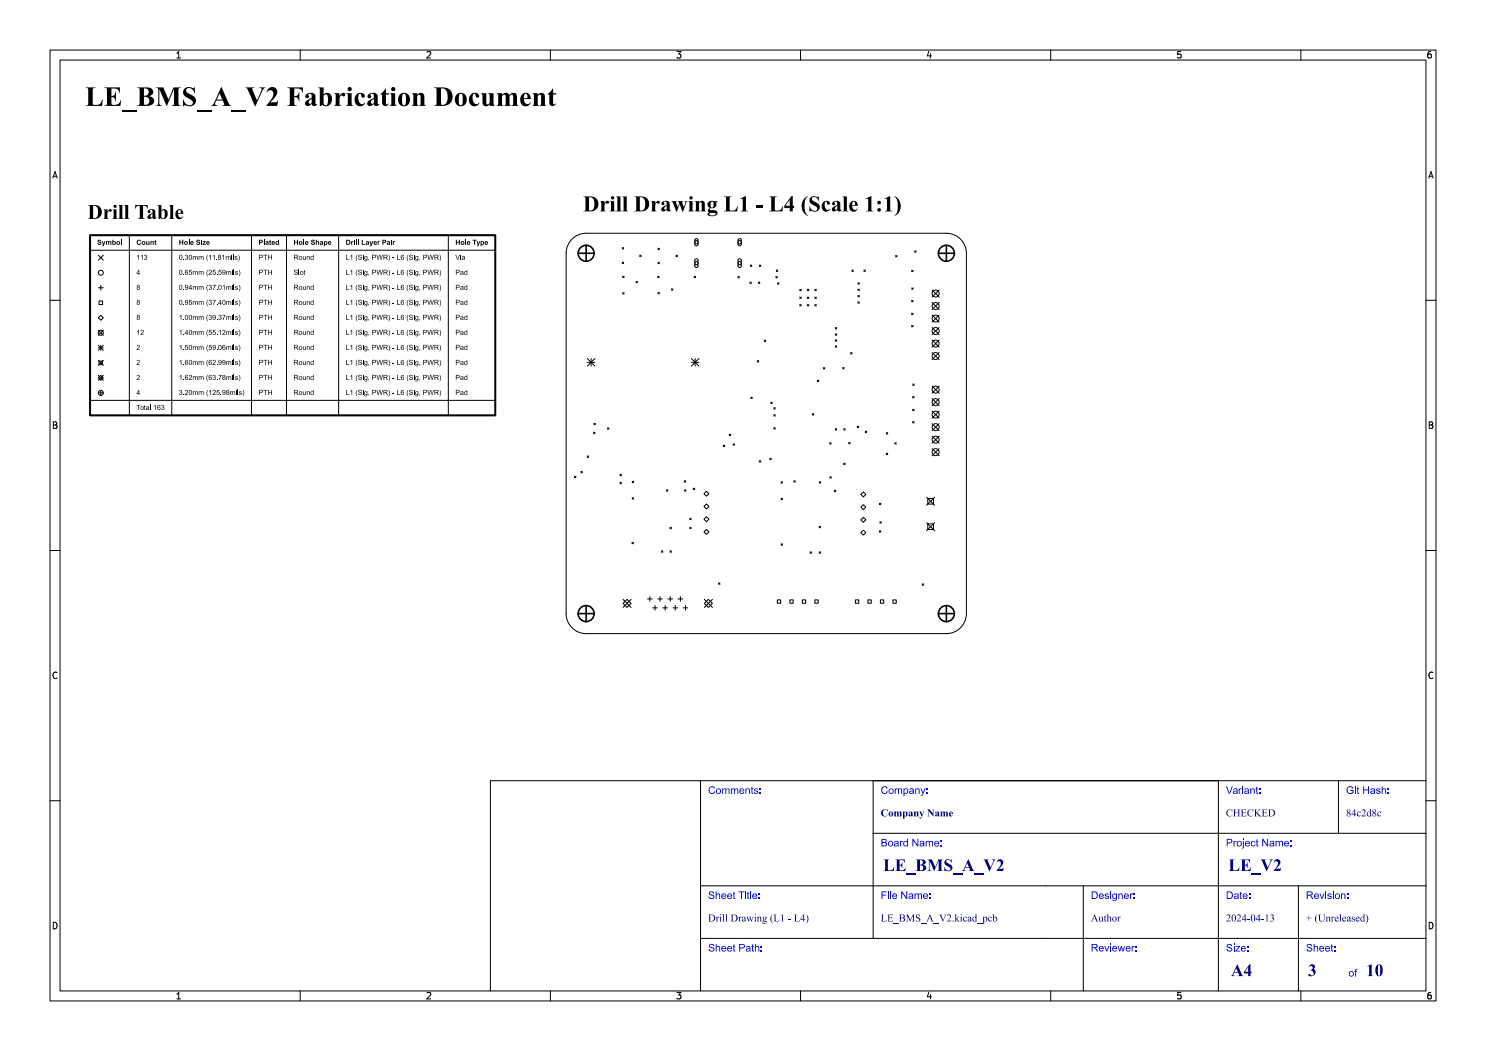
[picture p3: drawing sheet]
<svg xmlns="http://www.w3.org/2000/svg" width="297mm" height="210mm" viewBox="0 0 297 210" stroke-linecap="round" stroke-linejoin="round" font-family="sans-serif">
<defs><g id="words">
<text font-size="5.3" fill="#fff" x="17" y="21.5">LE_BMS_A_V2 Fabrication Document</text>
<text font-size="4.3" fill="#fff" x="105.6" y="42.5">Drill Drawing L1 - L4 (Scale 1:1)</text>
<g font-size="3.3" fill="#fff">
<text x="176.5" y="174.3">LE_BMS_A_V2</text>
<text x="245.5" y="174.3">LE_V2</text>
<text x="246" y="195.3">A4</text>
<text x="261.4" y="195.3">3</text>
<text x="273" y="195.3">10</text>
</g>
<g font-size="2" fill="#fff">
<text x="141.5" y="158.8">Comments:</text>
<text x="176" y="158.8">Company:</text>
<text x="245" y="158.8">Variant:</text>
<text x="269" y="158.8">Git Hash:</text>
<text x="176" y="163.3">Company Name</text>
<text x="245" y="163.3">CHECKED</text>
<text x="269" y="163.3">84c2d8c</text>
<text x="176" y="169.3">Board Name:</text>
<text x="245" y="169.3">Project Name:</text>
<text x="141.5" y="179.8">Sheet Title:</text>
<text x="176" y="179.8">File Name:</text>
<text x="218" y="179.8">Designer:</text>
<text x="245" y="179.8">Date:</text>
<text x="261" y="179.8">Revision:</text>
<text x="141.5" y="184.3">Drill Drawing (L1 - L4)</text>
<text x="176" y="184.3">LE_BMS_A_V2.kicad_pcb</text>
<text x="218" y="184.3">Author</text>
<text x="245" y="184.3">2024-04-13</text>
<text x="261" y="184.3">+ (Unreleased)</text>
<text x="141.5" y="190.3">Sheet Path:</text>
<text x="218" y="190.3">Reviewer:</text>
<text x="245" y="190.3">Size:</text>
<text x="261" y="190.3">Sheet:</text>
<text x="269.5" y="195.3">of</text>
</g>
<g font-size="1.7" fill="#fff">
<text x="35" y="11.6">1</text>
<text x="85" y="11.6">2</text>
<text x="135" y="11.6">3</text>
<text x="185" y="11.6">4</text>
<text x="235" y="11.6">5</text>
<text x="285" y="11.6">6</text>
<text x="10.5" y="35.6">A</text>
<text x="285.5" y="35.6">A</text>
<text x="10.5" y="85.6">B</text>
<text x="285.5" y="85.6">B</text>
<text x="10.5" y="135.6">C</text>
<text x="285.5" y="135.6">C</text>
<text x="10.5" y="185.6">D</text>
<text x="285.5" y="185.6">D</text>
<text x="35" y="199.7">1</text>
<text x="85" y="199.7">2</text>
<text x="135" y="199.7">3</text>
<text x="185" y="199.7">4</text>
<text x="235" y="199.7">5</text>
<text x="285" y="199.7">6</text>
</g>
</g></defs>
<path d="M18 47h81v36h-81z" fill="none" stroke="#000" stroke-width=".4"/>
<g fill="none" stroke="#000" stroke-width=".2">
<path d="M10 10h277v190h-277zM12 12h273v186h-273zM35.3 11.6h.8M35.3 10.7l.4-.4v1.3M60 10v2M85.3 10.4l.5-.1 .3 .4-.8 .9h.8M110 10v2M135.3 10.3h.8l-.4 .5 .3 .1v.6l-.2 .1-.5-.1M160 10v2M185.7 10.2l-.4 1h.9M186 10.7v.9M210 10v2"/>
<path d="M236 10.3h-.6l-.1 .6 .2-.1 .5 .1 .1 .1-.1 .5-.2 .1-.5-.1M260 10v2M286 10.3l-.4 .1-.2 .2-.1 .7 .3 .3 .4-.1 .1-.5-.1-.1-.4-.1-.3 .2M10.6 35.6l.4-1.3 .4 1.3M10.7 35.2h.6M285.6 35.6l.4-1.3 .4 1.3M285.7 35.2h.6M10 60h2M18 47h81M18 50h81M19.6 57.5h1M19.6 51l1 1"/>
<path d="M20.1 57v1M20.6 51l-1 1M25.9 47v36M34.3 47v36M50.3 47v36M57.3 47v36M67.7 47v36M89.6 47v36M114.3 47.8a4 4 0 0 1 2.8-1.2h72a4 4 0 0 1 4.1 4v72a4 4 0 0 1-4.1 4h-72a4 4 0 0 1-4-4v-72a4 4 0 0 1 1.2-2.8zM124.3 52.4l.4 .3M124.3 49.5l.4 .3M124.5 58.5l.2 .3"/>
<path d="M124.5 55.2l.2 .3M124.7 52.4l-.4 .3M124.7 49.5l-.4 .3M124.7 58.5l-.2 .3M124.7 55.2l-.2 .3M127.1 56.2l.3 .3M127.4 56.2l-.3 .3M127.9 51l.3 .3M128.2 51l-.3 .3M131.4 55.2l.4 .3M131.5 58.4l.3 .3M131.5 52.4l.3 .3"/>
<path d="M131.5 49.6l.3 .3M131.8 55.2l-.4 .3M131.8 58.4l-.3 .3M131.8 52.4l-.3 .3M131.8 49.6l-.3 .3M134.2 57.7l.3 .3M134.5 57.7l-.3 .3M135.1 51l.3 .3M135.4 51l-.3 .3M138.7 55.2l.3 .3M138.9 51.9a.33 .33 0 0 1 .4-.2 .33 .33 0 0 1 .2 .3v1.1a.33 .33 0 0 1-.3 .4 .33 .33 0 0 1-.3-.4zM138.9 47.8a.33 .33 0 0 1 .4-.1 .33 .33 0 0 1 .2 .3v.8a.33 .33 0 0 1-.3 .3 .33 .33 0 0 1-.3-.3z"/>
<path d="M139 55.2l-.3 .3M147.5 55.2l.3 .4M147.7 51.7a.33 .33 0 0 1 .5 .3v1.1a.33 .33 0 0 1-.4 .4 .33 .33 0 0 1-.3-.4v-1.1zM147.7 47.7a.33 .33 0 0 1 .5 .3v.8a.33 .33 0 0 1-.4 .3 .33 .33 0 0 1-.3-.3v-.8zM147.8 55.2l-.3 .4M149.9 56.3l.3 .3M150 52.9l.3 .4M150.2 56.3l-.3 .3M150.3 52.9l-.3 .4M151.6 56.3l.3 .3M151.8 52.9l.3 .4M151.9 56.3l-.3 .3"/>
<path d="M152.1 52.9l-.3 .4M155.1 55.2l.3 .4M155.2 54l.3 .3M155.4 55.2l-.3 .4M155.4 56.5l.3 .3M155.5 54l-.3 .3M155.7 56.5l-.3 .3M159.8 59.3l.4 .3M159.8 57.8l.4 .3M160.2 59.3l-.4 .3M160.2 57.8l-.4 .3M161.4 59.3l.2 .3"/>
<path d="M161.4 57.8l.2 .3M161.6 59.3l-.2 .3M161.6 57.8l-.2 .3M162.8 59.3l.4 .3M162.8 57.8l.4 .3M163.2 59.3l-.4 .3M163.2 57.8l-.4 .3M170.3 54l.3 .3M170.6 54l-.3 .3M171.5 59l.3 .3M171.5 57.8l.3 .3M171.5 56.5l.3 .3"/>
<path d="M171.8 59l-.3 .3M171.8 57.8l-.3 .3M171.8 56.5l-.3 .3M172.7 54l.3 .3M173 54l-.3 .3M179 51l.3 .3M179.3 51l-.3 .3M182.2 54l.3 .3M182.2 57.5l.3 .3M182.5 54l-.3 .3M182.5 57.5l-.3 .3M182.8 50.1l.3 .3"/>
<path d="M183.1 50.1l-.3 .3M186.3 58l1.4 1.3M187.7 58l-1.4 1.3M285 60h2M19.6 63.5l.5-.5 .5 .5-.5 .5zM19.6 78.5h1M19.6 75l1 1M19.6 72l1 1M19.6 69.5h1M19.6 69l1 1M19.6 66l1 1M19.8 72.1h.7v.8h-.7z"/>
<path d="M19.8 60.1h.7v.8h-.7zM20.1 75l.5 .5-.5 .5-.5-.5zM20.1 69v1M20.1 78v1M20.6 75l-1 1M20.6 72l-1 1M20.6 69l-1 1M20.6 66l-1 1M117.4 72.4h1.5M117.4 71.6l1.5 1.6M118.1 71.6v1.6M118.9 71.6l-1.5 1.6"/>
<path d="M138.2 72.4h1.5M138.2 71.6l1.5 1.6M138.9 71.6v1.6M139.7 71.6l-1.5 1.6M150.1 79.4l.2 .3M150.3 79.4l-.2 .3M151.3 72l.4 .3M151.7 72l-.4 .3M152.7 67.9l.4 .4M153.1 67.9l-.4 .4M159.8 60.8l.4 .4M160.2 60.8l-.4 .4"/>
<path d="M161.4 60.8l.2 .4M161.6 60.8l-.2 .4M162.8 60.8l.4 .4M163.2 60.8l-.4 .4M163.3 76l.4 .2M163.7 76l-.4 .2M164.6 73.4l.3 .3M164.9 73.4l-.3 .3M166.9 69.1l.3 .3M166.9 67.9l.3 .3M166.9 66.7l.3 .3M166.9 65.4l.3 .4"/>
<path d="M167.2 69.1l-.3 .3M167.2 67.9l-.3 .3M167.2 66.7l-.3 .3M167.2 65.4l-.3 .4M168.4 73.4l.3 .3M168.7 73.4l-.3 .3M170 70.4l.3 .3M170.3 70.4l-.3 .3M171.5 60.3l.3 .3M171.8 60.3l-.3 .3M182.2 65l.3 .3M182.2 62.6l.3 .3"/>
<path d="M182.2 60l.3 .3M182.4 79.2l.3 .3M182.4 76.7l.3 .3M182.5 65l-.3 .3M182.5 62.6l-.3 .3M182.5 60l-.3 .3M182.7 79.2l-.3 .3M182.7 76.7l-.3 .3M186.3 79.7l1.4 1.3M186.3 77.1l1.4 1.4M186.3 70.4l1.4 1.4M186.3 67.9l1.4 1.4"/>
<path d="M186.3 65.4l1.4 1.4M186.3 63l1.4 1.4M186.3 60.5l1.4 1.4M187.7 79.7l-1.4 1.3M187.7 77.1l-1.4 1.4M187.7 70.4l-1.4 1.4M187.7 67.9l-1.4 1.4M187.7 65.4l-1.4 1.4M187.7 63l-1.4 1.4M187.7 60.5l-1.4 1.4M10.7 84.3h.4l.2 .2-.2 .4 .2 .1 .1 .3-.2 .3h-.5zM10.7 84.9h.4"/>
<path d="M18 83h81M18 80h81M114.8 95.2l.3 .3M115.1 95.2l-.3 .3M116.1 94.2l.3 .3M116.4 94.2l-.3 .3M117.3 91.1l.3 .3M117.6 91.1l-.3 .3M118.6 86.4l.3 .3M118.7 84.6l.3 .3M118.9 86.4l-.3 .3M119 84.6l-.3 .3"/>
<path d="M121.4 85.5l.3 .3M121.7 85.5l-.3 .3M123.9 96.4l.3 .3M123.9 94.8l.3 .3M124.2 96.4l-.3 .3M124.2 94.8l-.3 .3M126.3 99.5l.4 .3M126.3 96.1l.4 .4M126.7 99.5l-.4 .3M126.7 96.1l-.4 .4M133.2 97.9l.3 .3M133.5 97.9l-.3 .3"/>
<path d="M136.7 96.1l.3 .2M136.8 97.9l.3 .3M137 96.1l-.3 .2M137.1 97.9l-.3 .3M138.5 97.6l.3 .3M138.8 97.6l-.3 .3M141.2 98.2l.5 .5-.5 .5-.5-.5zM144.5 88.9l.3 .3M144.8 88.9l-.3 .3M145.7 86.8l.3 .3M146 86.8l-.3 .3M146.5 88.7l.3 .3"/>
<path d="M146.8 88.7l-.3 .3M151.7 92.1l.4 .3M152.1 92.1l-.4 .3M153.8 91.6l.4 .3M154 80.4l.3 .2M154.2 91.6l-.4 .3M154.3 80.4l-.3 .2M154.7 85.4l.2 .3M154.7 82.9l.2 .2M154.7 81.5l.2 .2M154.9 85.4l-.2 .3M154.9 82.9l-.2 .2"/>
<path d="M154.9 81.5l-.2 .2M156.1 99.6l.3 .3M156.1 96.3l.3 .3M156.4 99.6l-.3 .3M156.4 96.3l-.3 .3M158.6 96.1l.3 .2M158.9 96.1l-.3 .2M162.3 82.7l.3 .2M162.6 82.7l-.3 .2M163.7 96.3l.3 .2M164 96.3l-.3 .2M165.8 88.4l.3 .3"/>
<path d="M165.8 95.2l.4 .4M166.1 88.4l-.3 .3M166.2 95.2l-.4 .4M166.7 97.9l.3 .4M166.9 85.7l.3 .2M167 97.9l-.3 .4M167.2 85.7l-.3 .2M168.6 92.6l.3 .2M168.6 85.7l.3 .2M168.9 92.6l-.3 .2M168.9 85.7l-.3 .2M169.6 88.4l.3 .3"/>
<path d="M169.9 88.4l-.3 .3M171.3 85.2l.3 .2M171.6 85.2l-.3 .2M172 98.8l.5-.5 .5 .5-.5 .5zM172.9 86.1l.3 .3M173.2 86.1l-.3 .3M177.1 90.5l.3 .3M177.1 86.4l.3 .4M177.4 90.5l-.3 .3M177.4 86.4l-.3 .4M178.8 88.4l.3 .3M179.1 88.4l-.3 .3"/>
<path d="M182.4 84.2l.3 .3M182.4 81.8l.3 .3M182.7 84.2l-.3 .3M182.7 81.8l-.3 .3M185.2 99.4l1.6 1.6M185.4 99.6h1.2v1.1h-1.2zM186.3 89.6l1.4 1.4M186.3 87.1l1.4 1.5M186.3 84.7l1.4 1.4M186.3 82.2l1.4 1.4M186.8 99.4l-1.6 1.6M187.7 89.6l-1.4 1.4"/>
<path d="M187.7 87.1l-1.4 1.5M187.7 84.7l-1.4 1.4M187.7 82.2l-1.4 1.4M285.7 84.3h.4l.2 .2-.2 .4 .2 .1 .1 .3-.2 .3h-.5zM285.7 84.9h.4M10 110h2M124.5 119.8l1.6 1.6M126.1 119.8l-1.6 1.6M126.3 108.4l.3 .3M126.6 108.4l-.3 .3M129.4 119.7h1M129.9 119.2v.9"/>
<path d="M131.5 119.7h.9M131.9 119.2v.9M132.2 110.1l.3 .3M132.5 110.1l-.3 .3M133.5 119.7h.9M133.9 110.1l.3 .3M133.9 105.4l.3 .3M134 119.2v.9M134.2 110.1l-.3 .3M134.2 105.4l-.3 .3M135.5 119.7h1M136 119.2v.9"/>
<path d="M137.9 105.3l.2 .3M137.9 103.5l.2 .4M138.1 105.3l-.2 .3M138.1 103.5l-.2 .4M140.7 106.3l.5-.5 .5 .5-.5 .5zM140.8 119.8l1.6 1.6M141.2 103.2l.5 .5-.5 .5-.5-.5zM141.2 100.7l.5 .5-.5 .5-.5-.5zM142.4 119.8l-1.6 1.6M143.6 116.5l.3 .3M143.9 116.5l-.3 .3M155.4 119.9h.6v.6h-.6z"/>
<path d="M156.1 108.7l.3 .3M156.4 108.7l-.3 .3M157.9 119.9h.6v.6h-.6zM160.4 119.9h.6v.6h-.6zM161.9 110.3l.3 .3M162.2 110.3l-.3 .3M162.9 119.9h.6v.6h-.6zM163.7 110.3l.3 .3M163.7 105.2l.3 .3M164 110.3l-.3 .3M164 105.2l-.3 .3M171 119.9h.6v.6h-.6z"/>
<path d="M172 106.4l.5-.5 .5 .5-.5 .5zM172 103.9l.5-.5 .5 .5-.5 .5zM172 101.3l.5-.5 .5 .5-.5 .5zM173.5 119.9h.6v.6h-.6zM175.7 106l.3 .4M175.7 100.5l.3 .4M175.9 104.3l.3 .3M176 119.9h.6v.6h-.6zM176 106l-.3 .4M176 100.5l-.3 .4M176.2 104.3l-.3 .3M178.5 119.9h.6v.6h-.6z"/>
<path d="M184.3 116.7l.3 .3M184.6 116.7l-.3 .3M185.2 104.4l1.6 1.6M185.4 104.7h1.2v1.1h-1.2zM186.8 104.4l-1.6 1.6M285 110h2M11.4 134.4a.62 .62 0 0 0-.9 .5 .62 .62 0 0 0 .7 .7l.2-.1M124.5 120.6l.8-.8 .8 .8-.8 .8zM130.4 121.5h1M130.9 121v.9M132.5 121.5h.9M132.9 121v.9"/>
<path d="M134.5 121.5h.9M135 121v.9M136.5 121.5h1M137 121v.9M140.8 120.6l.8-.8 .8 .8-.8 .8zM286.4 134.4a.62 .62 0 0 0-.9 .5 .62 .62 0 0 0 .7 .7l.2-.1M10 160h2M285 160h2M10.7 184.3a.66 .66 0 0 1 .7 .6 .66 .66 0 0 1-.7 .7zM35.3 198.7l.4-.4v1.3M35.3 199.6h.8M60 198v2"/>
<path d="M85.3 198.4l.5-.1 .3 .4-.8 .9h.8M110 198v2M135.3 198.3h.8l-.4 .5 .3 .1v.6l-.2 .1-.5-.1M160 198v2M185.7 198.2l-.4 1h.9M186 198.7v.9M210 198v2M236 198.3h-.6l-.1 .6 .2-.1 .5 .1 .1 .1-.1 .5-.2 .1-.5-.1M260 198v2M285.7 184.3a.66 .66 0 0 1 .7 .6 .66 .66 0 0 1-.7 .7zM286 198.3l-.4 .1-.2 .2-.1 .8 .3 .2 .4-.1 .1-.5-.1-.1-.4-.1-.3 .2"/>
<circle cx="20.1" cy="54.5" r=".5"/>
<circle cx="139.2" cy="52.6" r=".33"/>
<circle cx="139.2" cy="48.4" r=".32"/>
<circle cx="147.8" cy="52.6" r=".33"/>
<circle cx="147.8" cy="48.4" r=".33"/>
<circle cx="187" cy="58.6" r=".7"/>
<circle cx="20.1" cy="78.5" r=".5"/>
<circle cx="20.1" cy="66.5" r=".5"/>
<circle cx="187" cy="66.2" r=".7"/>
<circle cx="187" cy="61.2" r=".7"/>
<circle cx="187" cy="63.7" r=".7"/>
<circle cx="187" cy="77.8" r=".7"/>
<circle cx="187" cy="68.7" r=".7"/>
<circle cx="187" cy="71.1" r=".7"/>
<circle cx="187" cy="85.4" r=".7"/>
<circle cx="187" cy="82.9" r=".7"/>
<circle cx="187" cy="87.9" r=".7"/>
<circle cx="187" cy="90.4" r=".7"/>
<circle cx="187" cy="80.3" r=".7"/>
</g>
<g fill="#000">
<path d="M17.6 41h1.2a1.4 1.4 0 0 1 1.6 1.4 1.4 1.4 0 0 1-1.6 1.3h-1.2l.3-.1v-.3h.7v.1a.54 .54 0 0 0 .7 .2 .54 .54 0 0 0 .2-.6 1.32 1.32 0 0 0-.7-1.9h-.2v2.2h-.7v-2.1z" fill-rule="evenodd"/>
<path d="M19.6 48l.3-.1 .3 .2v.1h-.2l-.3-.1 .1 .2a.38 .38 0 0 1 .4 .3 .38 .38 0 0 1-.2 .4 .38 .38 0 0 1-.5-.3v-.1h.1a.19 .19 0 0 0 .2 .2 .19 .19 0 0 0 .2-.3l-.5-.2z" fill-rule="evenodd"/>
<path d="M20.3 48.2h.2l.2 .5 .2-.5h.2l-.5 1h-.2v-.1l.2-.2z" fill-rule="evenodd"/>
<path d="M21.2 48.2h1l.1 .7h-.2l-.1-.6-.2 .1v.5h-.2l-.1-.6-.1 .1v.5h-.2z" fill-rule="evenodd"/>
<path d="M20.7 41.8h.8v.5a.46 .46 0 0 1 .3-.5 .46 .46 0 0 1 .5 .2 .33 .33 0 0 1-.2 .3 .33 .33 0 0 1-.4-.1l-.2 .4v.7v.3l.2 .1h-1l.2-.4v-1.2z" fill-rule="evenodd"/>
<path d="M22.4 47.9h.2v.4a.33 .33 0 0 1 .5 0 .33 .33 0 0 1 0 .5 .33 .33 0 0 1-.5 0l-.2 .1v-.4h.2l.1 .2a.18 .18 0 0 0 .3 0 .18 .18 0 0 0-.1-.3 .18 .18 0 0 0-.3 .1h-.2z" fill-rule="evenodd"/>
<path d="M22.5 41.8h.8v1.7l.2 .2h-1l.2-.4v-1.3z" fill-rule="evenodd"/>
<path d="M23.4 48.3a.38 .38 0 0 1 .6 .1 .38 .38 0 0 1-.3 .5 .38 .38 0 0 1-.4-.3h.2a.19 .19 0 0 0 .2 .1 .19 .19 0 0 0 .1-.3 .19 .19 0 0 0-.3 .1l-.2 .1z" fill-rule="evenodd"/>
<path d="M24.2 47.9h.2v1h-.2z" fill-rule="evenodd"/>
<path d="M23.6 41h.9v2.5l.2 .2h-1.1l.3-.4v-2.1z" fill-rule="evenodd"/>
<path d="M24.8 41h.8v2.5l.3 .2h-1.1l.2-.4v-2.1z" fill-rule="evenodd"/>
<path d="M27.4 60a.27 .27 0 0 1 .4 0 .27 .27 0 0 1 0 .4 .32 .32 0 0 1 0 .5 .32 .32 0 0 1-.5-.3h.1a.21 .21 0 0 0 .3 .2 .21 .21 0 0 0 .1-.3 .21 .21 0 0 0-.4 .1h-.1l.2-.2-.1-.2h.1a.16 .16 0 0 0 .2 .1 .16 .16 0 0 0 0-.3 .16 .16 0 0 0-.2 .1l-.1 .1z" fill-rule="evenodd"/>
<path d="M27.4 57a.27 .27 0 0 1 .4 0 .27 .27 0 0 1 0 .4 .32 .32 0 0 1 0 .5 .32 .32 0 0 1-.5-.3h.1a.21 .21 0 0 0 .3 .2 .21 .21 0 0 0 .1-.3 .21 .21 0 0 0-.4 .1h-.1l.2-.2-.1-.2h.1a.16 .16 0 0 0 .2 .1 .16 .16 0 0 0 0-.3 .16 .16 0 0 0-.2 .1l-.1 .1z" fill-rule="evenodd"/>
<path d="M27.4 51.2l.4-.3v1h-.1v-.8l-.3 .2z" fill-rule="evenodd"/>
<path d="M27.7 53.9l.1 .7h.2l-.2 .3h-.1v-.2h-.4v-.1h.4v-.5l-.4 .5z" fill-rule="evenodd"/>
<path d="M27.4 48l.6-.1 .2 .3h-.2a.27 .27 0 0 0-.4 0 .27 .27 0 0 0 0 .4 .27 .27 0 0 0 .4 0h.2a.49 .49 0 0 1-.8 .2 .49 .49 0 0 1 0-.8z" fill-rule="evenodd"/>
<path d="M28.1 51.2l.4-.3v1h-.1v-.8l-.3 .2z" fill-rule="evenodd"/>
<path d="M28.9 51a.27 .27 0 0 1 .4 0 .27 .27 0 0 1-.1 .4 .31 .31 0 0 1 0 .5 .31 .31 0 0 1-.4-.3h.1a.2 .2 0 0 0 .2 .2 .2 .2 0 0 0 .2-.2 .2 .2 0 0 0-.3-.2v-.1a.17 .17 0 0 0 .2-.1 .17 .17 0 0 0-.1-.2 .17 .17 0 0 0-.2 .2h-.1z" fill-rule="evenodd"/>
<path d="M28.4 48.3a.38 .38 0 0 1 .6 .1 .38 .38 0 0 1-.2 .5 .38 .38 0 0 1-.5-.3h.2a.19 .19 0 0 0 .3 .1 .19 .19 0 0 0 0-.3 .19 .19 0 0 0-.3 .1l-.2 .1z" fill-rule="evenodd"/>
<path d="M27 41h2.5v.7a.76 .76 0 0 0-.9-.6v2.4l.4 .2h-1.5l.4-.2v-2.4a.75 .75 0 0 0-.9 .6z" fill-rule="evenodd"/>
<path d="M29.2 48.2h.2l.1 .6 .2-.1v-.5h.2v.7l-.6-.1z" fill-rule="evenodd"/>
<path d="M29.6 42.1a.79 .79 0 0 1 .9-.3 .79 .79 0 0 1 .6 .7v.9h.1a.39 .39 0 0 1-.3 .4 .39 .39 0 0 1-.4-.3 .51 .51 0 0 1-.6 .3 .51 .51 0 0 1-.4-.5l.5-.1 .2 .2 .3-.1v-.6l-.5 .5h-.5l1-.7v-.4a.25 .25 0 0 0-.4-.2 .25 .25 0 0 0 0 .4 .3 .3 0 0 1-.5 .2 .3 .3 0 0 1 0-.4z" fill-rule="evenodd"/>
<path d="M30.1 48.2l.6 .1v.6h-.2l-.1-.6-.1 .1v.5h-.2z" fill-rule="evenodd"/>
<path d="M30.9 48l.2-.1v.3h.2l-.2 .4 .2 .3-.3-.1z" fill-rule="evenodd"/>
<path d="M31.5 41h.8v1a.78 .78 0 0 1 1-.1 .78 .78 0 0 1 .2 1 .88 .88 0 0 1-.5 .8 .88 .88 0 0 1-.9-.1l-.4 .2v-1.6h.6a1.58 1.58 0 0 0 .1 1.4h.3a1.43 1.43 0 0 0 0-1.6l-.4 .2h-.6v-1z" fill-rule="evenodd"/>
<path d="M33.8 41h.8v2.5l.2 .2h-1l.2-.4v-2.1z" fill-rule="evenodd"/>
<path d="M35.8 47.9h.2v.4h.4v-.4h.2v1h-.2v-.4h-.4v.4h-.2z" fill-rule="evenodd"/>
<path d="M35.3 42.1a.77 .77 0 0 1 .9-.2 .77 .77 0 0 1 .4 .8h-1a.54 .54 0 0 0 .3 .7 .54 .54 0 0 0 .7-.2 .82 .82 0 0 1-1.1 .5 .82 .82 0 0 1-.4-1.1h1l-.1-.6a.37 .37 0 0 0-.4 .1 .37 .37 0 0 0 0 .4h-.5z" fill-rule="evenodd"/>
<path d="M35.9 60l.1-.1a.49 .49 0 0 1 .5 .5 .49 .49 0 0 1-.5 .5l-.2-.3v-.2h.1a.25 .25 0 0 0 0 .4 .25 .25 0 0 0 .4 0 .25 .25 0 0 0 0-.4 .25 .25 0 0 0 0-.3 .25 .25 0 0 0-.4 0 .25 .25 0 0 0 0 .3h-.1z" fill-rule="evenodd"/>
<path d="M35.9 57l.1-.1a.49 .49 0 0 1 .5 .5 .49 .49 0 0 1-.5 .5l-.2-.3v-.2h.1a.25 .25 0 0 0 0 .4 .25 .25 0 0 0 .4 0 .25 .25 0 0 0 0-.4 .25 .25 0 0 0 0-.3 .25 .25 0 0 0-.4 0 .25 .25 0 0 0 0 .3h-.1z" fill-rule="evenodd"/>
<path d="M35.9 54l.1-.1a.49 .49 0 0 1 .5 .5 .49 .49 0 0 1-.5 .5l-.2-.3v-.2h.1a.25 .25 0 0 0 0 .4 .25 .25 0 0 0 .4 0 .25 .25 0 0 0 0-.4 .25 .25 0 0 0 0-.3 .25 .25 0 0 0-.4 0 .25 .25 0 0 0 0 .3h-.1z" fill-rule="evenodd"/>
<path d="M35.9 51l.1-.1a.49 .49 0 0 1 .5 .5 .49 .49 0 0 1-.5 .5l-.2-.3v-.2h.1a.25 .25 0 0 0 0 .4 .25 .25 0 0 0 .4 0 .25 .25 0 0 0 0-.4 .25 .25 0 0 0 0-.3 .25 .25 0 0 0-.4 0 .25 .25 0 0 0 0 .3h-.1z" fill-rule="evenodd"/>
<path d="M36.6 57.8l.2 .1z" fill-rule="evenodd"/>
<path d="M36.6 54.8l.2 .1z" fill-rule="evenodd"/>
<path d="M36.6 51.8l.2 .1z" fill-rule="evenodd"/>
<path d="M37.1 51a.27 .27 0 0 1 .4 0 .27 .27 0 0 1-.1 .4 .31 .31 0 0 1 0 .5 .31 .31 0 0 1-.4-.3h.1a.2 .2 0 0 0 .2 .2 .2 .2 0 0 0 .2-.2 .2 .2 0 0 0-.3-.2v-.1a.17 .17 0 0 0 .2-.1 .17 .17 0 0 0-.1-.2 .17 .17 0 0 0-.2 .2h-.1z" fill-rule="evenodd"/>
<path d="M36.9 48.3a.38 .38 0 0 1 .6 .1 .38 .38 0 0 1-.2 .5 .38 .38 0 0 1-.5-.3h.2a.19 .19 0 0 0 .3 .1 .19 .19 0 0 0 0-.3 .19 .19 0 0 0-.3 .1l-.2 .1z" fill-rule="evenodd"/>
<path d="M37 60a.44 .44 0 0 1 .6 .4 .44 .44 0 0 1-.6 .4v-.1l.3 .1 .2-.3v-.1l-.4 .1-.1-.3h.1a.2 .2 0 0 0 .3 .2 .2 .2 0 0 0 0-.3 .2 .2 0 0 0-.3 .1h-.1z" fill-rule="evenodd"/>
<path d="M37 57a.46 .46 0 0 1 .6 .4 .46 .46 0 0 1-.5 .5l-.1-.2 .3 .1 .2-.3-.4 .1-.1-.3 .1-.1a.2 .2 0 0 0 .3 .2 .2 .2 0 0 0 0-.3 .2 .2 0 0 0-.3 .1h-.1z" fill-rule="evenodd"/>
<path d="M37.1 54l.3-.1 .2 .3-.3-.2a.19 .19 0 0 0-.2 .1 .19 .19 0 0 0 0 .2 .19 .19 0 0 0 .3 0 .33 .33 0 0 1 .2 .3 .33 .33 0 0 1-.3 .3 .33 .33 0 0 1-.3-.3h.1a.2 .2 0 0 0 .3 .2 .2 .2 0 0 0 0-.4 .2 .2 0 0 0-.3 .1l-.1 .1z" fill-rule="evenodd"/>
<path d="M37.7 47.9h.2v1h-.2z" fill-rule="evenodd"/>
<path d="M37.9 53.9h.4v.1h-.4v.3a.33 .33 0 0 1 .5 .2 .33 .33 0 0 1-.3 .4 .33 .33 0 0 1-.4-.3h.2a.22 .22 0 0 0 .3 .1 .22 .22 0 0 0 0-.3 .22 .22 0 0 0-.3 .1l-.1-.1z" fill-rule="evenodd"/>
<path d="M37.9 51v-.1a.49 .49 0 0 1 .5 .5 .49 .49 0 0 1-.5 .5l-.1-.3-.1-.2h.2a.25 .25 0 0 0 0 .4 .25 .25 0 0 0 .3 0 .25 .25 0 0 0 .1-.4 .25 .25 0 0 0-.1-.3 .25 .25 0 0 0-.3 0 .25 .25 0 0 0 0 .3h-.2z" fill-rule="evenodd"/>
<path d="M38.1 56.9l.1 .7h.2l-.2 .3h-.1v-.2h-.4v-.1h.4v-.5l-.4 .5z" fill-rule="evenodd"/>
<path d="M38.1 48.3l.5-.1 .1 .4-.5 .1 .2 .1 .3-.1a.35 .35 0 0 1-.4 .2 .35 .35 0 0 1-.3-.4h.5l-.1-.2-.4 .2z" fill-rule="evenodd"/>
<path d="M38.5 57.2h.9l.1 .7h-.1v-.5l-.1-.1-.2 .1v.5h-.1v-.5l-.2-.1-.1 .1v.5h-.2z" fill-rule="evenodd"/>
<path d="M38.5 54.2h.9l.1 .7h-.1v-.5l-.1-.1-.2 .1v.5h-.1v-.5l-.2-.1-.1 .1v.5h-.2z" fill-rule="evenodd"/>
<path d="M38.5 51.2h.9l.1 .7h-.1v-.5l-.1-.1-.2 .1v.5h-.1v-.5l-.2-.1-.1 .1v.5h-.2z" fill-rule="evenodd"/>
<path d="M39.3 48l.4-.1 .3 .2v.1h-.2l-.3-.1v.2a.38 .38 0 0 1 .5 .3 .38 .38 0 0 1-.3 .4 .38 .38 0 0 1-.5-.3v-.1h.2a.19 .19 0 0 0 .2 .2 .19 .19 0 0 0 .1-.3l-.4-.2z" fill-rule="evenodd"/>
<path d="M39.7 57.2h.9l.1 .7h-.1v-.5l-.2-.1-.1 .1v.5h-.2l-.1-.6-.1 .1-.1 .5h-.1z" fill-rule="evenodd"/>
<path d="M39.7 54.2h.9l.1 .7h-.1v-.5l-.2-.1-.1 .1v.5h-.2l-.1-.6-.1 .1-.1 .5h-.1z" fill-rule="evenodd"/>
<path d="M39.7 51.2h.9l.1 .7h-.1v-.5l-.2-.1-.1 .1v.5h-.2l-.1-.6-.1 .1-.1 .5h-.1z" fill-rule="evenodd"/>
<path d="M40.2 47.9h.2v.2h-.2z" fill-rule="evenodd"/>
<path d="M40.2 48.2h.2v.7h-.2z" fill-rule="evenodd"/>
<path d="M40.5 48.2h.6l-.4 .6 .4-.1v.2h-.6l.4-.6h-.4z" fill-rule="evenodd"/>
<path d="M41.5 56.9l-.1 .8 .2 .5-.3-.6z" fill-rule="evenodd"/>
<path d="M41.5 53.9l-.1 .8 .2 .5-.3-.6z" fill-rule="evenodd"/>
<path d="M41.5 50.9l-.1 .8 .2 .5-.3-.6z" fill-rule="evenodd"/>
<path d="M41.3 48.3l.5-.1 .1 .4-.5 .1 .2 .1 .3-.1a.35 .35 0 0 1-.5 .2 .35 .35 0 0 1-.2-.4h.5l-.1-.2-.4 .2z" fill-rule="evenodd"/>
<path d="M41.8 57a.27 .27 0 0 1 .4 0 .27 .27 0 0 1 0 .4 .31 .31 0 0 1 0 .5 .31 .31 0 0 1-.5-.3h.1a.2 .2 0 0 0 .3 .2 .2 .2 0 0 0 .1-.2 .2 .2 0 0 0-.3-.2l.1-.1a.17 .17 0 0 0 .2-.1 .17 .17 0 0 0-.2-.2 .17 .17 0 0 0-.2 .2h-.1z" fill-rule="evenodd"/>
<path d="M41.8 51.2l.4-.3v1h-.2v-.8l-.2 .2z" fill-rule="evenodd"/>
<path d="M41.8 54a.35 .35 0 0 1 .5 .1 .35 .35 0 0 1-.3 .5l-.1 .2h.4v.1h-.6l.3-.4a.21 .21 0 0 0 .3-.3 .21 .21 0 0 0-.2-.2 .21 .21 0 0 0-.3 .2h-.1z" fill-rule="evenodd"/>
<path d="M42.6 53.9h.5v.1h-.4l-.1 .3a.33 .33 0 0 1 .5 .2 .33 .33 0 0 1-.2 .4 .33 .33 0 0 1-.4-.3h.1a.22 .22 0 0 0 .3 .1 .22 .22 0 0 0 .1-.3 .22 .22 0 0 0-.4 .1l-.1-.1z" fill-rule="evenodd"/>
<path d="M42.5 56.9h.6l-.4 1h-.1l.1-.3 .3-.6h-.5z" fill-rule="evenodd"/>
<path d="M42.5 51.2l.4-.3v1h-.1v-.8l-.3 .2z" fill-rule="evenodd"/>
<path d="M43.2 51.8l.2 .1z" fill-rule="evenodd"/>
<path d="M43.3 57.8l.2 .1z" fill-rule="evenodd"/>
<path d="M43.3 54.8l.2 .1z" fill-rule="evenodd"/>
<path d="M43.8 53.9h.5v.1h-.4l-.1 .3a.33 .33 0 0 1 .5 .2 .33 .33 0 0 1-.2 .4 .33 .33 0 0 1-.5-.3h.2a.22 .22 0 0 0 .3 .1 .22 .22 0 0 0 0-.3 .22 .22 0 0 0-.3 .1l-.1-.1z" fill-rule="evenodd"/>
<path d="M43.7 51a.27 .27 0 0 1 .4 0 .27 .27 0 0 1-.1 .4 .32 .32 0 0 1 0 .5 .32 .32 0 0 1-.5-.3h.2a.21 .21 0 0 0 .3 .2 .21 .21 0 0 0 0-.3 .21 .21 0 0 0-.3 .1h-.2l.2-.2-.1-.2h.1a.16 .16 0 0 0 .2 .1 .16 .16 0 0 0 .1-.3 .16 .16 0 0 0-.3 .1l-.1 .1z" fill-rule="evenodd"/>
<path d="M43.7 57l.1-.1a.49 .49 0 0 1 .5 .5 .49 .49 0 0 1-.5 .5l-.1-.3-.1-.2h.2a.25 .25 0 0 0 0 .4 .25 .25 0 0 0 .3 0 .25 .25 0 0 0 .1-.4 .25 .25 0 0 0-.1-.3 .25 .25 0 0 0-.3 0 .25 .25 0 0 0 0 .3h-.2z" fill-rule="evenodd"/>
<path d="M44.4 51.2l.4-.3v1h-.1v-.8l-.3 .2z" fill-rule="evenodd"/>
<path d="M44.5 54a.46 .46 0 0 1 .6 .4 .46 .46 0 0 1-.5 .5l-.2-.2 .4 .1 .2-.3-.4 .1-.2-.3 .1-.1a.2 .2 0 0 0 .3 .2 .2 .2 0 0 0 .1-.3 .2 .2 0 0 0-.3 .1h-.2z" fill-rule="evenodd"/>
<path d="M44.6 60v-.1a.49 .49 0 0 1 .5 .5 .49 .49 0 0 1-.5 .5l-.2-.3v-.2h.1a.25 .25 0 0 0 .1 .4 .25 .25 0 0 0 .3 0 .25 .25 0 0 0 0-.4 .25 .25 0 0 0 0-.3 .25 .25 0 0 0-.3 0 .25 .25 0 0 0-.1 .3l-.1-.1z" fill-rule="evenodd"/>
<path d="M44.5 57.2l.4-.3v1h-.1v-.8l-.3 .2z" fill-rule="evenodd"/>
<path d="M45.1 51.2h.9l.1 .7h-.1v-.5l-.1-.1-.2 .1v.5h-.1l-.2-.6-.1 .1-.1 .5h-.1z" fill-rule="evenodd"/>
<path d="M45.2 57.2h.9l.1 .7h-.1v-.5l-.1-.1-.2 .1v.5h-.1v-.5l-.2-.1-.1 .1v.5h-.2z" fill-rule="evenodd"/>
<path d="M45.2 54.2h.9l.1 .7h-.1v-.5l-.1-.1-.2 .1v.5h-.1v-.5l-.2-.1-.1 .1v.5h-.2z" fill-rule="evenodd"/>
<path d="M46.3 50.9l.1 .1z" fill-rule="evenodd"/>
<path d="M46.3 51.2h.1v.7h-.1z" fill-rule="evenodd"/>
<path d="M46.4 59.9l.1 .1z" fill-rule="evenodd"/>
<path d="M46.4 56.9l.1 .1z" fill-rule="evenodd"/>
<path d="M46.4 57.2h.1v.7h-.1z" fill-rule="evenodd"/>
<path d="M46.4 53.9l.1 .1z" fill-rule="evenodd"/>
<path d="M46.4 54.2h.1v.7h-.1z" fill-rule="evenodd"/>
<path d="M46.6 50.9h.1v1h-.1z" fill-rule="evenodd"/>
<path d="M46.7 59.9h.1v1h-.1z" fill-rule="evenodd"/>
<path d="M46.7 56.9h.1v1h-.1z" fill-rule="evenodd"/>
<path d="M46.7 53.9h.1v1h-.1z" fill-rule="evenodd"/>
<path d="M46.9 51.3l.5-.1v.2l-.4-.1 .2 .2a.27 .27 0 0 1 .2 .3 .27 .27 0 0 1-.3 .2 .27 .27 0 0 1-.2-.3h.1a.16 .16 0 0 0 .2 .2 .16 .16 0 0 0 .1-.3l-.4-.1z" fill-rule="evenodd"/>
<path d="M47 57.3l.5-.1v.2l-.4-.1 .2 .2a.27 .27 0 0 1 .2 .3 .27 .27 0 0 1-.3 .2 .27 .27 0 0 1-.2-.3h.1a.16 .16 0 0 0 .2 .2 .16 .16 0 0 0 .1-.3l-.4-.1z" fill-rule="evenodd"/>
<path d="M47 54.3l.5-.1v.2l-.4-.1 .2 .2a.27 .27 0 0 1 .2 .3 .27 .27 0 0 1-.3 .2 .27 .27 0 0 1-.2-.3h.1a.16 .16 0 0 0 .2 .2 .16 .16 0 0 0 .1-.3l-.4-.1z" fill-rule="evenodd"/>
<path d="M47.6 50.9l.3 .5-.2 .8 .1-.8z" fill-rule="evenodd"/>
<path d="M47.7 56.9l.3 .5-.2 .8 .1-.8z" fill-rule="evenodd"/>
<path d="M47.7 53.9l.3 .5-.2 .8 .1-.8z" fill-rule="evenodd"/>
<path d="M51.8 59.9h.4a.31 .31 0 0 1 .3 .3 .31 .31 0 0 1-.3 .3h-.3v.4h-.1v-.5h.5l.1-.2-.1-.2h-.4v.4h-.1z" fill-rule="evenodd"/>
<path d="M51.8 56.9h.4a.31 .31 0 0 1 .3 .3 .31 .31 0 0 1-.3 .3h-.3v.4h-.1v-.5h.5l.1-.2-.1-.2h-.4v.4h-.1z" fill-rule="evenodd"/>
<path d="M51.8 53.9h.4a.31 .31 0 0 1 .3 .3 .31 .31 0 0 1-.3 .3h-.3v.4h-.1v-.5h.5l.1-.2-.1-.2h-.4v.4h-.1z" fill-rule="evenodd"/>
<path d="M51.8 50.9h.4a.31 .31 0 0 1 .3 .3 .31 .31 0 0 1-.3 .3h-.3v.4h-.1v-.5h.5l.1-.2-.1-.2h-.4v.4h-.1z" fill-rule="evenodd"/>
<path d="M51.8 47.9h.5a.35 .35 0 0 1 .2 .5 .35 .35 0 0 1-.5 .1v.4h-.2v-.5h.4l.1-.2-.3-.1v.3h-.2z" fill-rule="evenodd"/>
<path d="M52.7 47.9h.2v1h-.2z" fill-rule="evenodd"/>
<path d="M52.6 56.9h.8v.1h-.3v.9h-.1v-.9h-.4z" fill-rule="evenodd"/>
<path d="M52.6 53.9h.8v.1h-.3v.9h-.1v-.9h-.4z" fill-rule="evenodd"/>
<path d="M52.6 50.9h.8v.1h-.3v.9h-.1v-.9h-.4z" fill-rule="evenodd"/>
<path d="M53.1 48.3l.5-.1 .1 .7h-.6l-.1-.2 .4 .1 .1-.2-.5 .1 .5-.3-.1-.1-.3 .1z" fill-rule="evenodd"/>
<path d="M53.6 56.9h.1v.4h.5v-.4h.2v1h-.2v-.5h-.5v.5h-.1z" fill-rule="evenodd"/>
<path d="M53.6 53.9h.1v.4h.5v-.4h.2v1h-.2v-.5h-.5v.5h-.1z" fill-rule="evenodd"/>
<path d="M53.6 50.9h.1v.4h.5v-.4h.2v1h-.2v-.5h-.5v.5h-.1z" fill-rule="evenodd"/>
<path d="M53.9 48l.2-.1v.3h.1l-.1 .4 .1 .3-.3-.1z" fill-rule="evenodd"/>
<path d="M54.4 48.3l.4-.1 .2 .4-.5 .1 .1 .1 .3-.1a.35 .35 0 0 1-.4 .2 .35 .35 0 0 1-.2-.4h.5l-.2-.2-.3 .2z" fill-rule="evenodd"/>
<path d="M55.2 48.3h.4v-.4h.2v1l-.2-.1-.3 .1-.2-.4h.2v.2a.17 .17 0 0 0 .2 0 .17 .17 0 0 0 0-.3 .17 .17 0 0 0-.2 .1h-.2z" fill-rule="evenodd"/>
<path d="M58.8 54l.5-.1 .2 .2-.1 .1a.21 .21 0 0 0-.3-.3 .21 .21 0 0 0-.1 .4h.1a.35 .35 0 0 1 .3 .6 .35 .35 0 0 1-.6-.1l-.1-.2h.2a.23 .23 0 0 0 .2 .3 .23 .23 0 0 0 .2-.4l-.5-.2z" fill-rule="evenodd"/>
<path d="M58.8 47.9h.2v.4h.4v-.4h.2v1h-.2v-.4h-.4v.4h-.2z" fill-rule="evenodd"/>
<path d="M58.8 59.9h.4a.28 .28 0 0 1 .4 .2 .28 .28 0 0 1-.3 .4l.4 .4-.6-.4h-.2v.4h-.1v-.5l.5-.1 .1-.1-.1-.2h-.4v.4h-.1z" fill-rule="evenodd"/>
<path d="M58.8 56.9h.4a.28 .28 0 0 1 .4 .2 .28 .28 0 0 1-.3 .4l.4 .4-.6-.4h-.2v.4h-.1v-.5l.5-.1 .1-.1-.1-.2h-.4v.4h-.1z" fill-rule="evenodd"/>
<path d="M58.8 50.9h.4a.28 .28 0 0 1 .4 .2 .28 .28 0 0 1-.3 .4l.4 .4-.6-.4h-.2v.4h-.1v-.5l.5-.1 .1-.1-.1-.2h-.4v.4h-.1z" fill-rule="evenodd"/>
<path d="M59.7 53.9h.1v1h-.1z" fill-rule="evenodd"/>
<path d="M59.8 57.3a.36 .36 0 0 1 .6 0 .36 .36 0 0 1-.2 .6 .36 .36 0 0 1-.5-.3h.1a.22 .22 0 0 0 .4 .1 .22 .22 0 0 0 0-.3 .22 .22 0 0 0-.3 .1l-.2 .1z" fill-rule="evenodd"/>
<path d="M59.8 51.3a.36 .36 0 0 1 .6 0 .36 .36 0 0 1-.2 .6 .36 .36 0 0 1-.5-.3h.1a.22 .22 0 0 0 .4 .1 .22 .22 0 0 0 0-.3 .22 .22 0 0 0-.3 .1l-.2 .1z" fill-rule="evenodd"/>
<path d="M59.9 48.3a.38 .38 0 0 1 .5 .1 .38 .38 0 0 1-.2 .5 .38 .38 0 0 1-.5-.3h.2a.19 .19 0 0 0 .3 .1 .19 .19 0 0 0 0-.3 .19 .19 0 0 0-.3 .1l-.2 .1z" fill-rule="evenodd"/>
<path d="M60.1 54.3a.36 .36 0 0 1 .5 0 .36 .36 0 0 1-.2 .6 .36 .36 0 0 1-.4-.3h.1a.22 .22 0 0 0 .3 .1 .22 .22 0 0 0 0-.3 .22 .22 0 0 0-.3 .1l-.1 .1z" fill-rule="evenodd"/>
<path d="M60.6 47.9h.2v1h-.2z" fill-rule="evenodd"/>
<path d="M60.5 57.2h.2v.5l.1 .1 .2-.1v-.5h.1v.7l-.5-.1z" fill-rule="evenodd"/>
<path d="M60.5 51.2h.2v.5l.1 .1 .2-.1v-.5h.1v.7l-.5-.1z" fill-rule="evenodd"/>
<path d="M60.8 54l.1-.1v.3h.1l-.1 .5 .2 .2-.3-.1z" fill-rule="evenodd"/>
<path d="M61.3 57.2l.6 .1v.6h-.1v-.5l-.2-.1-.1 .1-.1 .5h-.1z" fill-rule="evenodd"/>
<path d="M61.3 51.2l.6 .1v.6h-.1v-.5l-.2-.1-.1 .1-.1 .5h-.1z" fill-rule="evenodd"/>
<path d="M61.1 48.3l.4-.1 .1 .4-.4 .1 .1 .1 .3-.1a.35 .35 0 0 1-.4 .2 .35 .35 0 0 1-.2-.4h.5l-.2-.2-.3 .2z" fill-rule="evenodd"/>
<path d="M62.2 48l.4-.1 .3 .2v.1h-.2l-.3-.1 .1 .2a.38 .38 0 0 1 .4 .3 .38 .38 0 0 1-.3 .4 .38 .38 0 0 1-.4-.3l-.1-.1h.2a.19 .19 0 0 0 .2 .2 .19 .19 0 0 0 .2-.3l-.5-.2z" fill-rule="evenodd"/>
<path d="M62.2 57.3h.4v-.4h.1v1h-.5l-.1-.3h.1a.24 .24 0 0 0 .3 .1 .24 .24 0 0 0 .1-.3 .24 .24 0 0 0-.3-.1l-.2 .3z" fill-rule="evenodd"/>
<path d="M62.2 51.3h.4v-.4h.1v1h-.5l-.1-.3h.1a.24 .24 0 0 0 .3 .1 .24 .24 0 0 0 .1-.3 .24 .24 0 0 0-.3-.1l-.2 .3z" fill-rule="evenodd"/>
<path d="M63.1 47.9h.2v.4h.4l.1 .6h-.2l-.1-.6-.2 .1v.5h-.2z" fill-rule="evenodd"/>
<path d="M64 48.3l.5-.1 .1 .7h-.6l-.1-.2 .3 .1 .2-.1v-.1l-.5 .1 .5-.3-.1-.1-.4 .1z" fill-rule="evenodd"/>
<path d="M64.7 48.2l.2 .1a.33 .33 0 0 1 .5 0 .33 .33 0 0 1 0 .5 .33 .33 0 0 1-.5 0v.4h-.2v-.7l.2 .1a.16 .16 0 0 0 .3 .1 .16 .16 0 0 0 0-.3 .16 .16 0 0 0-.3 .1h-.2z" fill-rule="evenodd"/>
<path d="M65.6 48.3l.5-.1 .1 .4-.4 .1 .1 .1 .3-.1a.35 .35 0 0 1-.4 .2 .35 .35 0 0 1-.2-.4h.4l-.1-.2-.3 .2z" fill-rule="evenodd"/>
<path d="M69.2 56.9h.1v.9h.5v.1h-.6z" fill-rule="evenodd"/>
<path d="M69.2 53.9h.1v.9h.5v.1h-.6z" fill-rule="evenodd"/>
<path d="M69.2 50.9h.1v.9h.5v.1h-.6z" fill-rule="evenodd"/>
<path d="M69.2 47.9h.4a.5 .5 0 0 1 .4 .5 .5 .5 0 0 1-.4 .5h-.4v-.2h.3a.34 .34 0 0 0 .3-.4 .34 .34 0 0 0-.4-.2v.6h-.2z" fill-rule="evenodd"/>
<path d="M70.2 48.2h.5l-.3 .2v.5h-.2z" fill-rule="evenodd"/>
<path d="M70 57.2l.4-.3v1h-.1v-.8l-.3 .2z" fill-rule="evenodd"/>
<path d="M70 54.2l.4-.3v1h-.1v-.8l-.3 .2z" fill-rule="evenodd"/>
<path d="M70 51.2l.4-.3v1h-.1v-.8l-.3 .2z" fill-rule="evenodd"/>
<path d="M70.7 47.9h.2v.2h-.2z" fill-rule="evenodd"/>
<path d="M70.7 48.2h.2v.7h-.2z" fill-rule="evenodd"/>
<path d="M71.1 47.9h.2v1h-.2z" fill-rule="evenodd"/>
<path d="M71.4 56.9l-.2 .8 .2 .5-.3-.6z" fill-rule="evenodd"/>
<path d="M71.4 53.9l-.2 .8 .2 .5-.3-.6z" fill-rule="evenodd"/>
<path d="M71.4 50.9l-.2 .8 .2 .5-.3-.6z" fill-rule="evenodd"/>
<path d="M71.5 47.9h.2v1h-.2z" fill-rule="evenodd"/>
<path d="M71.7 57l.4-.1 .2 .2-.1 .1a.21 .21 0 0 0-.3-.3 .21 .21 0 0 0 0 .4h.1a.35 .35 0 0 1 .3 .6 .35 .35 0 0 1-.6-.1l-.1-.2h.1a.23 .23 0 0 0 .3 .3 .23 .23 0 0 0 .1-.4l-.4-.2z" fill-rule="evenodd"/>
<path d="M71.7 54l.4-.1 .2 .2-.1 .1a.21 .21 0 0 0-.3-.3 .21 .21 0 0 0 0 .4h.1a.35 .35 0 0 1 .3 .6 .35 .35 0 0 1-.6-.1l-.1-.2h.1a.23 .23 0 0 0 .3 .3 .23 .23 0 0 0 .1-.4l-.4-.2z" fill-rule="evenodd"/>
<path d="M71.7 51l.4-.1 .2 .2-.1 .1a.21 .21 0 0 0-.3-.3 .21 .21 0 0 0 0 .4h.1a.35 .35 0 0 1 .3 .6 .35 .35 0 0 1-.6-.1l-.1-.2h.1a.23 .23 0 0 0 .3 .3 .23 .23 0 0 0 .1-.4l-.4-.2z" fill-rule="evenodd"/>
<path d="M72.3 47.9h.2v.8h.5v.2h-.7z" fill-rule="evenodd"/>
<path d="M72.5 59.9l.1 .1z" fill-rule="evenodd"/>
<path d="M72.5 56.9l.1 .1z" fill-rule="evenodd"/>
<path d="M72.5 57.2h.1v.7h-.1z" fill-rule="evenodd"/>
<path d="M72.5 53.9l.1 .1z" fill-rule="evenodd"/>
<path d="M72.5 54.2h.1v.7h-.1z" fill-rule="evenodd"/>
<path d="M72.5 50.9l.1 .1z" fill-rule="evenodd"/>
<path d="M72.5 51.2h.1v.7h-.1z" fill-rule="evenodd"/>
<path d="M72.9 57.3l.5-.1v.6a.32 .32 0 0 1-.2 .4 .32 .32 0 0 1-.4-.2l.3 .1 .2-.1v-.2h-.4l-.1-.3h.1a.21 .21 0 0 0 .3 .2 .21 .21 0 0 0 0-.3 .21 .21 0 0 0-.3 .1h-.1z" fill-rule="evenodd"/>
<path d="M72.9 54.3l.5-.1v.6a.32 .32 0 0 1-.2 .4 .32 .32 0 0 1-.4-.2l.3 .1 .2-.1v-.2h-.4l-.1-.3h.1a.21 .21 0 0 0 .3 .2 .21 .21 0 0 0 0-.3 .21 .21 0 0 0-.3 .1h-.1z" fill-rule="evenodd"/>
<path d="M72.9 51.3l.5-.1v.6a.32 .32 0 0 1-.2 .4 .32 .32 0 0 1-.4-.2l.3 .1 .2-.1v-.2h-.4l-.1-.3h.1a.21 .21 0 0 0 .3 .2 .21 .21 0 0 0 0-.3 .21 .21 0 0 0-.3 .1h-.1z" fill-rule="evenodd"/>
<path d="M73.2 48.3l.5-.1 .1 .7h-.6l-.1-.2 .3 .1 .1-.1v-.1l-.4 .1 .4-.3v-.1l-.4 .1z" fill-rule="evenodd"/>
<path d="M73.6 57.8h.2l-.1 .3z" fill-rule="evenodd"/>
<path d="M73.6 54.8h.2l-.1 .3z" fill-rule="evenodd"/>
<path d="M73.6 51.8h.2l-.1 .3z" fill-rule="evenodd"/>
<path d="M73.8 48.2h.2l.2 .5 .2-.5h.2l-.5 1h-.2v-.1l.2-.2z" fill-rule="evenodd"/>
<path d="M74.4 59.9h.4a.31 .31 0 0 1 .4 .3 .31 .31 0 0 1-.4 .3h-.3v.4h-.1v-.5h.5l.1-.2-.1-.2h-.4v.4h-.1z" fill-rule="evenodd"/>
<path d="M74.4 56.9h.4a.31 .31 0 0 1 .4 .3 .31 .31 0 0 1-.4 .3h-.3v.4h-.1v-.5h.5l.1-.2-.1-.2h-.4v.4h-.1z" fill-rule="evenodd"/>
<path d="M74.4 53.9h.4a.31 .31 0 0 1 .4 .3 .31 .31 0 0 1-.4 .3h-.3v.4h-.1v-.5h.5l.1-.2-.1-.2h-.4v.4h-.1z" fill-rule="evenodd"/>
<path d="M74.4 50.9h.4a.31 .31 0 0 1 .4 .3 .31 .31 0 0 1-.4 .3h-.3v.4h-.1v-.5h.5l.1-.2-.1-.2h-.4v.4h-.1z" fill-rule="evenodd"/>
<path d="M74.7 48.3l.5-.1 .1 .4-.4 .1 .1 .1 .3-.1a.35 .35 0 0 1-.4 .2 .35 .35 0 0 1-.2-.4h.4l-.1-.2-.3 .2z" fill-rule="evenodd"/>
<path d="M75.2 56.9h.2l.2 .9 .2-.9h.2l.2 .9 .2-.9h.1l-.2 1h-.2l-.2-.9-.3 .9h-.1z" fill-rule="evenodd"/>
<path d="M75.2 53.9h.2l.2 .9 .2-.9h.2l.2 .9 .2-.9h.1l-.2 1h-.2l-.2-.9-.3 .9h-.1z" fill-rule="evenodd"/>
<path d="M75.2 50.9h.2l.2 .9 .2-.9h.2l.2 .9 .2-.9h.1l-.2 1h-.2l-.2-.9-.3 .9h-.1z" fill-rule="evenodd"/>
<path d="M75.5 48.2h.4l-.2 .2v.5h-.2z" fill-rule="evenodd"/>
<path d="M76.4 47.9h.5a.35 .35 0 0 1 .2 .5 .35 .35 0 0 1-.5 .1v.4h-.2v-.5h.5l.1-.2-.4-.1v.3h-.2z" fill-rule="evenodd"/>
<path d="M76.7 59.9h.4a.28 .28 0 0 1 .4 .2 .28 .28 0 0 1-.3 .4l.3 .4-.6-.4h-.1v.4h-.1v-.5l.5-.1 .1-.1-.1-.2h-.4v.4h-.1z" fill-rule="evenodd"/>
<path d="M76.7 56.9h.4a.28 .28 0 0 1 .4 .2 .28 .28 0 0 1-.3 .4l.3 .4-.6-.4h-.1v.4h-.1v-.5l.5-.1 .1-.1-.1-.2h-.4v.4h-.1z" fill-rule="evenodd"/>
<path d="M76.7 53.9h.4a.28 .28 0 0 1 .4 .2 .28 .28 0 0 1-.3 .4l.3 .4-.6-.4h-.1v.4h-.1v-.5l.5-.1 .1-.1-.1-.2h-.4v.4h-.1z" fill-rule="evenodd"/>
<path d="M76.7 50.9h.4a.28 .28 0 0 1 .4 .2 .28 .28 0 0 1-.3 .4l.3 .4-.6-.4h-.1v.4h-.1v-.5l.5-.1 .1-.1-.1-.2h-.4v.4h-.1z" fill-rule="evenodd"/>
<path d="M77.4 48.3l.5-.1 .1 .7h-.6l-.1-.2 .3 .1 .1-.1v-.1l-.4 .1 .4-.3v-.1l-.4 .1z" fill-rule="evenodd"/>
<path d="M77.6 56.9l.4 .5-.3 .8 .1-.8z" fill-rule="evenodd"/>
<path d="M77.6 53.9l.4 .5-.3 .8 .1-.8z" fill-rule="evenodd"/>
<path d="M77.6 50.9l.4 .5-.3 .8 .1-.8z" fill-rule="evenodd"/>
<path d="M78.1 47.9h.2v.2h-.2z" fill-rule="evenodd"/>
<path d="M78.1 48.2h.2v.7h-.2z" fill-rule="evenodd"/>
<path d="M78.5 57.5h.3v.1h-.3z" fill-rule="evenodd"/>
<path d="M78.5 54.5h.3v.1h-.3z" fill-rule="evenodd"/>
<path d="M78.5 51.5h.3v.1h-.3z" fill-rule="evenodd"/>
<path d="M78.5 48.2h.5l-.3 .2v.5h-.2z" fill-rule="evenodd"/>
<path d="M79.4 56.9h.1v.9h.5v.1h-.6z" fill-rule="evenodd"/>
<path d="M79.4 53.9h.1v.9h.5v.1h-.6z" fill-rule="evenodd"/>
<path d="M79.4 50.9h.1v.9h.5v.1h-.6z" fill-rule="evenodd"/>
<path d="M80.2 60l.4-.1 .1 .3-.3-.2a.19 .19 0 0 0-.2 .1 .19 .19 0 0 0 .1 .2 .19 .19 0 0 0 .2 0 .33 .33 0 0 1 .3 .3 .33 .33 0 0 1-.4 .3 .33 .33 0 0 1-.3-.3h.1a.2 .2 0 0 0 .3 .2 .21 .21 0 0 0 .1-.4 .21 .21 0 0 0-.4 .1l-.1 .1z" fill-rule="evenodd"/>
<path d="M80.2 57l.4-.1 .1 .3-.3-.2a.19 .19 0 0 0-.2 .1 .19 .19 0 0 0 .1 .2 .19 .19 0 0 0 .2 0 .33 .33 0 0 1 .3 .3 .33 .33 0 0 1-.4 .3 .33 .33 0 0 1-.3-.3h.1a.2 .2 0 0 0 .3 .2 .21 .21 0 0 0 .1-.4 .21 .21 0 0 0-.4 .1l-.1 .1z" fill-rule="evenodd"/>
<path d="M80.2 54l.4-.1 .1 .3-.3-.2a.19 .19 0 0 0-.2 .1 .19 .19 0 0 0 .1 .2 .19 .19 0 0 0 .2 0 .33 .33 0 0 1 .3 .3 .33 .33 0 0 1-.4 .3 .33 .33 0 0 1-.3-.3h.1a.2 .2 0 0 0 .3 .2 .21 .21 0 0 0 .1-.4 .21 .21 0 0 0-.4 .1l-.1 .1z" fill-rule="evenodd"/>
<path d="M80.2 51l.4-.1 .1 .3-.3-.2a.19 .19 0 0 0-.2 .1 .19 .19 0 0 0 .1 .2 .19 .19 0 0 0 .2 0 .33 .33 0 0 1 .3 .3 .33 .33 0 0 1-.4 .3 .33 .33 0 0 1-.3-.3h.1a.2 .2 0 0 0 .3 .2 .21 .21 0 0 0 .1-.4 .21 .21 0 0 0-.4 .1l-.1 .1z" fill-rule="evenodd"/>
<path d="M81.5 56.9l-.1 .8 .2 .5-.3-.6z" fill-rule="evenodd"/>
<path d="M81.5 53.9l-.1 .8 .2 .5-.3-.6z" fill-rule="evenodd"/>
<path d="M81.5 50.9l-.1 .8 .2 .5-.3-.6z" fill-rule="evenodd"/>
<path d="M81.9 57l.4-.1 .2 .2-.1 .1a.21 .21 0 0 0-.3-.3 .21 .21 0 0 0-.1 .4h.1a.36 .36 0 0 1 .4 .6 .35 .35 0 0 1-.7-.1l-.1-.2h.2a.23 .23 0 0 0 .2 .3 .23 .23 0 0 0 .2-.4l-.5-.2z" fill-rule="evenodd"/>
<path d="M81.9 54l.4-.1 .2 .2-.1 .1a.21 .21 0 0 0-.3-.3 .21 .21 0 0 0-.1 .4h.1a.36 .36 0 0 1 .4 .6 .35 .35 0 0 1-.7-.1l-.1-.2h.2a.23 .23 0 0 0 .2 .3 .23 .23 0 0 0 .2-.4l-.5-.2z" fill-rule="evenodd"/>
<path d="M81.9 51l.4-.1 .2 .2-.1 .1a.21 .21 0 0 0-.3-.3 .21 .21 0 0 0-.1 .4h.1a.36 .36 0 0 1 .4 .6 .35 .35 0 0 1-.7-.1l-.1-.2h.2a.23 .23 0 0 0 .2 .3 .23 .23 0 0 0 .2-.4l-.5-.2z" fill-rule="evenodd"/>
<path d="M82.7 59.9l.1 .1z" fill-rule="evenodd"/>
<path d="M82.7 56.9l.1 .1z" fill-rule="evenodd"/>
<path d="M82.7 57.2h.1v.7h-.1z" fill-rule="evenodd"/>
<path d="M82.7 53.9l.1 .1z" fill-rule="evenodd"/>
<path d="M82.7 54.2h.1v.7h-.1z" fill-rule="evenodd"/>
<path d="M82.7 50.9l.1 .1z" fill-rule="evenodd"/>
<path d="M82.7 51.2h.1v.7h-.1z" fill-rule="evenodd"/>
<path d="M83.1 57.3l.5-.1v.6a.32 .32 0 0 1-.2 .4 .32 .32 0 0 1-.4-.2l.3 .1 .2-.1v-.2h-.5v-.3h.1a.21 .21 0 0 0 .3 .2 .21 .21 0 0 0 0-.3 .21 .21 0 0 0-.3 .1h-.1z" fill-rule="evenodd"/>
<path d="M83.1 54.3l.5-.1v.6a.32 .32 0 0 1-.2 .4 .32 .32 0 0 1-.4-.2l.3 .1 .2-.1v-.2h-.5v-.3h.1a.21 .21 0 0 0 .3 .2 .21 .21 0 0 0 0-.3 .21 .21 0 0 0-.3 .1h-.1z" fill-rule="evenodd"/>
<path d="M83.1 51.3l.5-.1v.6a.32 .32 0 0 1-.2 .4 .32 .32 0 0 1-.4-.2l.3 .1 .2-.1v-.2h-.5v-.3h.1a.21 .21 0 0 0 .3 .2 .21 .21 0 0 0 0-.3 .21 .21 0 0 0-.3 .1h-.1z" fill-rule="evenodd"/>
<path d="M83.8 57.8h.2l-.2 .3z" fill-rule="evenodd"/>
<path d="M83.8 54.8h.2l-.2 .3z" fill-rule="evenodd"/>
<path d="M83.8 51.8h.2l-.2 .3z" fill-rule="evenodd"/>
<path d="M84.6 59.9h.4a.31 .31 0 0 1 .3 .3 .31 .31 0 0 1-.3 .3h-.3v.4h-.1v-.5h.5l.1-.2-.1-.2h-.4v.4h-.1z" fill-rule="evenodd"/>
<path d="M84.6 56.9h.4a.31 .31 0 0 1 .3 .3 .31 .31 0 0 1-.3 .3h-.3v.4h-.1v-.5h.5l.1-.2-.1-.2h-.4v.4h-.1z" fill-rule="evenodd"/>
<path d="M84.6 53.9h.4a.31 .31 0 0 1 .3 .3 .31 .31 0 0 1-.3 .3h-.3v.4h-.1v-.5h.5l.1-.2-.1-.2h-.4v.4h-.1z" fill-rule="evenodd"/>
<path d="M84.6 50.9h.4a.31 .31 0 0 1 .3 .3 .31 .31 0 0 1-.3 .3h-.3v.4h-.1v-.5h.5l.1-.2-.1-.2h-.4v.4h-.1z" fill-rule="evenodd"/>
<path d="M85.4 56.9h.2l.2 .9 .2-.9h.2l.2 .9 .2-.9h.1l-.3 1h-.1l-.2-.9-.3 .9h-.1z" fill-rule="evenodd"/>
<path d="M85.4 53.9h.2l.2 .9 .2-.9h.2l.2 .9 .2-.9h.1l-.3 1h-.1l-.2-.9-.3 .9h-.1z" fill-rule="evenodd"/>
<path d="M85.4 50.9h.2l.2 .9 .2-.9h.2l.2 .9 .2-.9h.1l-.3 1h-.1l-.2-.9-.3 .9h-.1z" fill-rule="evenodd"/>
<path d="M86.8 59.9h.5a.28 .28 0 0 1 .3 .2 .28 .28 0 0 1-.2 .4l.3 .4-.6-.4h-.1v.4h-.2v-.5l.6-.1 .1-.1-.1-.2h-.4v.4h-.2z" fill-rule="evenodd"/>
<path d="M86.8 56.9h.5a.28 .28 0 0 1 .3 .2 .28 .28 0 0 1-.2 .4l.3 .4-.6-.4h-.1v.4h-.2v-.5l.6-.1 .1-.1-.1-.2h-.4v.4h-.2z" fill-rule="evenodd"/>
<path d="M86.8 53.9h.5a.28 .28 0 0 1 .3 .2 .28 .28 0 0 1-.2 .4l.3 .4-.6-.4h-.1v.4h-.2v-.5l.6-.1 .1-.1-.1-.2h-.4v.4h-.2z" fill-rule="evenodd"/>
<path d="M86.8 50.9h.5a.28 .28 0 0 1 .3 .2 .28 .28 0 0 1-.2 .4l.3 .4-.6-.4h-.1v.4h-.2v-.5l.6-.1 .1-.1-.1-.2h-.4v.4h-.2z" fill-rule="evenodd"/>
<path d="M87.8 56.9l.3 .5-.2 .8 .1-.8z" fill-rule="evenodd"/>
<path d="M87.8 53.9l.3 .5-.2 .8 .1-.8z" fill-rule="evenodd"/>
<path d="M87.8 50.9l.3 .5-.2 .8 .1-.8z" fill-rule="evenodd"/>
<path d="M91.1 47.9h.2v.4h.4v-.4h.2v1h-.2v-.4h-.4v.4h-.2z" fill-rule="evenodd"/>
<path d="M91 50.9h.2l.3 .9 .3-.9h.1l-.4 1h-.1z" fill-rule="evenodd"/>
<path d="M91.1 59.9h.4a.31 .31 0 0 1 .4 .3 .31 .31 0 0 1-.4 .3h-.3v.4h-.1v-.5h.5l.1-.2-.1-.2h-.4v.4h-.1z" fill-rule="evenodd"/>
<path d="M91.1 56.9h.4a.31 .31 0 0 1 .4 .3 .31 .31 0 0 1-.4 .3h-.3v.4h-.1v-.5h.5l.1-.2-.1-.2h-.4v.4h-.1z" fill-rule="evenodd"/>
<path d="M91.1 53.9h.4a.31 .31 0 0 1 .4 .3 .31 .31 0 0 1-.4 .3h-.3v.4h-.1v-.5h.5l.1-.2-.1-.2h-.4v.4h-.1z" fill-rule="evenodd"/>
<path d="M92 50.9l.1 .1z" fill-rule="evenodd"/>
<path d="M92 51.2h.1v.7h-.1z" fill-rule="evenodd"/>
<path d="M92.1 57.2h.5l.1 .7h-.6l-.1-.2a.27 .27 0 0 0 .3 .1 .27 .27 0 0 0 .2-.2l-.5 .1 .1-.2h.4l-.1-.2-.4 .1z" fill-rule="evenodd"/>
<path d="M92.1 54.2h.5l.1 .7h-.6l-.1-.2a.27 .27 0 0 0 .3 .1 .27 .27 0 0 0 .2-.2l-.5 .1 .1-.2h.4l-.1-.2-.4 .1z" fill-rule="evenodd"/>
<path d="M92.2 48.3a.38 .38 0 0 1 .6 .1 .38 .38 0 0 1-.2 .5 .38 .38 0 0 1-.5-.3h.2a.19 .19 0 0 0 .2 .1 .19 .19 0 0 0 .1-.3 .19 .19 0 0 0-.3 .1l-.2 .1z" fill-rule="evenodd"/>
<path d="M92.3 51.3l.6-.1v.7h-.5l-.1-.2a.27 .27 0 0 0 .3 .1 .27 .27 0 0 0 .2-.2l-.5 .1 .1-.2h.4l-.1-.2-.4 .1z" fill-rule="evenodd"/>
<path d="M93 47.9h.2v1h-.2z" fill-rule="evenodd"/>
<path d="M92.9 57.3h.4v-.4h.1v1h-.5l-.1-.3h.1a.24 .24 0 0 0 .3 .1 .24 .24 0 0 0 .1-.3 .24 .24 0 0 0-.3-.1l-.2 .3z" fill-rule="evenodd"/>
<path d="M92.9 54.3h.4v-.4h.1v1h-.5l-.1-.3h.1a.24 .24 0 0 0 .3 .1 .24 .24 0 0 0 .1-.3 .24 .24 0 0 0-.3-.1l-.2 .3z" fill-rule="evenodd"/>
<path d="M93.4 48.3l.4-.1 .2 .4-.5 .1 .2 .1 .3-.1a.35 .35 0 0 1-.5 .2 .35 .35 0 0 1-.2-.4h.5l-.2-.2-.3 .2z" fill-rule="evenodd"/>
<path d="M94.5 47.9h.8v.2h-.3v.8h-.2v-.8h-.3z" fill-rule="evenodd"/>
<path d="M95.2 48.2h.2l.2 .5 .2-.5h.2l-.5 1h-.2v-.1l.2-.2z" fill-rule="evenodd"/>
<path d="M96.1 48.2l.1 .1a.33 .33 0 0 1 .5 0 .33 .33 0 0 1 0 .5 .33 .33 0 0 1-.5 0v.4h-.1v-.7l.1 .1a.16 .16 0 0 0 .3 .1 .16 .16 0 0 0 0-.3 .16 .16 0 0 0-.3 .1h-.1z" fill-rule="evenodd"/>
<path d="M96.9 48.3l.5-.1 .1 .4-.4 .1 .1 .1 .3-.1a.35 .35 0 0 1-.4 .2 .35 .35 0 0 1-.2-.4h.4l-.1-.2-.3 .2z" fill-rule="evenodd"/>
<path d="M27.4 63a.27 .27 0 0 1 .4 0 .27 .27 0 0 1 0 .4 .32 .32 0 0 1 0 .5 .32 .32 0 0 1-.5-.3h.1a.21 .21 0 0 0 .3 .2 .21 .21 0 0 0 .1-.3 .21 .21 0 0 0-.4 .1h-.1l.2-.2-.1-.2h.1a.16 .16 0 0 0 .2 .1 .16 .16 0 0 0 0-.3 .16 .16 0 0 0-.2 .1l-.1 .1z" fill-rule="evenodd"/>
<path d="M27.4 66.2l.4-.3v1h-.1v-.8l-.3 .2z" fill-rule="evenodd"/>
<path d="M27.7 77.9l.1 .7h.2l-.2 .3h-.1v-.2h-.4v-.1h.4v-.5l-.4 .5z" fill-rule="evenodd"/>
<path d="M27.4 75a.35 .35 0 0 1 .6 .1 .35 .35 0 0 1-.3 .5l-.2 .2h.5v.1h-.7l.4-.4a.21 .21 0 0 0 .2-.3 .21 .21 0 0 0-.2-.2 .21 .21 0 0 0-.3 .2h-.1z" fill-rule="evenodd"/>
<path d="M27.4 72a.35 .35 0 0 1 .6 .1 .35 .35 0 0 1-.3 .5l-.2 .2h.5v.1h-.7l.4-.4a.21 .21 0 0 0 .2-.3 .21 .21 0 0 0-.2-.2 .21 .21 0 0 0-.3 .2h-.1z" fill-rule="evenodd"/>
<path d="M27.4 69a.35 .35 0 0 1 .6 .1 .35 .35 0 0 1-.3 .5l-.2 .2h.5v.1h-.7l.4-.4a.21 .21 0 0 0 .2-.3 .21 .21 0 0 0-.2-.2 .21 .21 0 0 0-.3 .2h-.1z" fill-rule="evenodd"/>
<path d="M28.2 66a.35 .35 0 0 1 .5 .1 .35 .35 0 0 1-.3 .5l-.2 .2h.5v.1h-.6l.3-.4a.21 .21 0 0 0 .2-.3 .21 .21 0 0 0-.1-.2 .21 .21 0 0 0-.3 .2h-.1z" fill-rule="evenodd"/>
<path d="M35.9 78a.27 .27 0 0 1 .4 0 .27 .27 0 0 1 0 .4 .31 .31 0 0 1 0 .5 .31 .31 0 0 1-.5-.3h.1a.2 .2 0 0 0 .2 .2 .2 .2 0 0 0 .2-.2 .2 .2 0 0 0-.3-.2v-.1a.17 .17 0 0 0 .3-.1 .17 .17 0 0 0-.2-.2 .17 .17 0 0 0-.2 .2h-.1z" fill-rule="evenodd"/>
<path d="M35.9 75.2l.4-.3v1h-.2v-.8l-.2 .2z" fill-rule="evenodd"/>
<path d="M35.9 72.2l.4-.3v1h-.2v-.8l-.2 .2z" fill-rule="evenodd"/>
<path d="M35.9 69.2l.4-.3v1h-.2v-.8l-.2 .2z" fill-rule="evenodd"/>
<path d="M35.9 66.2l.4-.3v1h-.2v-.8l-.2 .2z" fill-rule="evenodd"/>
<path d="M35.9 63.2l.4-.3v1h-.2v-.8l-.2 .2z" fill-rule="evenodd"/>
<path d="M36.6 78.8l.2 .1z" fill-rule="evenodd"/>
<path d="M36.6 75.8l.2 .1z" fill-rule="evenodd"/>
<path d="M36.6 72.8l.2 .1z" fill-rule="evenodd"/>
<path d="M36.6 69.8l.2 .1z" fill-rule="evenodd"/>
<path d="M36.6 66.8l.2 .1z" fill-rule="evenodd"/>
<path d="M36.6 63.8l.2 .1z" fill-rule="evenodd"/>
<path d="M36.6 60.8l.2 .1z" fill-rule="evenodd"/>
<path d="M37.1 68.9h.5v.1h-.4l-.1 .3a.33 .33 0 0 1 .5 .2 .33 .33 0 0 1-.2 .4 .33 .33 0 0 1-.4-.3h.1a.22 .22 0 0 0 .3 .1 .22 .22 0 0 0 0-.3 .22 .22 0 0 0-.3 .1l-.1-.1z" fill-rule="evenodd"/>
<path d="M37.1 63l.1-.1a.49 .49 0 0 1 .4 .5 .49 .49 0 0 1-.4 .5l-.2-.4 .1-.1a.25 .25 0 0 0 0 .4 .25 .25 0 0 0 .4 0 .25 .25 0 0 0 0-.4 .25 .25 0 0 0 0-.3 .25 .25 0 0 0-.4 0 .25 .25 0 0 0 0 .3h-.1z" fill-rule="evenodd"/>
<path d="M37.1 75l.3-.1 .2 .3-.3-.2a.19 .19 0 0 0-.2 .1 .19 .19 0 0 0 0 .2 .19 .19 0 0 0 .3 0 .33 .33 0 0 1 .2 .3 .33 .33 0 0 1-.3 .3 .33 .33 0 0 1-.3-.3h.1a.2 .2 0 0 0 .3 .2 .2 .2 0 0 0 0-.4 .2 .2 0 0 0-.3 .1l-.1 .1z" fill-rule="evenodd"/>
<path d="M37.1 72l.3-.1 .2 .3-.3-.2a.19 .19 0 0 0-.2 .1 .19 .19 0 0 0 0 .2 .19 .19 0 0 0 .3 0 .33 .33 0 0 1 .2 .3 .33 .33 0 0 1-.3 .3 .33 .33 0 0 1-.3-.3h.1a.2 .2 0 0 0 .3 .2 .2 .2 0 0 0 0-.4 .2 .2 0 0 0-.3 .1l-.1 .1z" fill-rule="evenodd"/>
<path d="M37.4 65.9l.1 .7h.1l-.1 .3h-.2v-.2h-.4v-.1h.4v-.5l-.4 .5z" fill-rule="evenodd"/>
<path d="M37.1 78a.35 .35 0 0 1 .5 .1 .35 .35 0 0 1-.3 .5l-.2 .2h.5v.1h-.7l.4-.4a.21 .21 0 0 0 .2-.3 .21 .21 0 0 0-.2-.2 .21 .21 0 0 0-.2 .2h-.1z" fill-rule="evenodd"/>
<path d="M37.9 59.9h.4v.1h-.4v.3a.33 .33 0 0 1 .5 .2 .33 .33 0 0 1-.3 .4 .33 .33 0 0 1-.4-.3h.2a.22 .22 0 0 0 .3 .1 .22 .22 0 0 0 0-.3 .22 .22 0 0 0-.3 .1l-.1-.1z" fill-rule="evenodd"/>
<path d="M37.9 78v-.1a.49 .49 0 0 1 .5 .5 .49 .49 0 0 1-.5 .5l-.1-.3-.1-.2h.2a.25 .25 0 0 0 0 .4 .25 .25 0 0 0 .3 0 .25 .25 0 0 0 .1-.4 .25 .25 0 0 0-.1-.3 .25 .25 0 0 0-.3 0 .25 .25 0 0 0 0 .3h-.2z" fill-rule="evenodd"/>
<path d="M37.9 72v-.1a.49 .49 0 0 1 .5 .5 .49 .49 0 0 1-.5 .5l-.1-.3-.1-.2h.2a.25 .25 0 0 0 0 .4 .25 .25 0 0 0 .3 0 .25 .25 0 0 0 .1-.4 .25 .25 0 0 0-.1-.3 .25 .25 0 0 0-.3 0 .25 .25 0 0 0 0 .3h-.2z" fill-rule="evenodd"/>
<path d="M37.9 69v-.1a.49 .49 0 0 1 .5 .5 .49 .49 0 0 1-.5 .5l-.1-.3-.1-.2h.2a.25 .25 0 0 0 0 .4 .25 .25 0 0 0 .3 0 .25 .25 0 0 0 .1-.4 .25 .25 0 0 0-.1-.3 .25 .25 0 0 0-.3 0 .25 .25 0 0 0 0 .3h-.2z" fill-rule="evenodd"/>
<path d="M37.8 66l.1-.1a.49 .49 0 0 1 .5 .5 .49 .49 0 0 1-.5 .5l-.1-.3-.1-.2h.2a.25 .25 0 0 0 0 .4 .25 .25 0 0 0 .3 0 .25 .25 0 0 0 .1-.4 .25 .25 0 0 0-.1-.3 .25 .25 0 0 0-.3 0 .25 .25 0 0 0 0 .3h-.2z" fill-rule="evenodd"/>
<path d="M37.9 63v-.1a.49 .49 0 0 1 .5 .5 .49 .49 0 0 1-.5 .5l-.1-.3-.1-.2h.2a.25 .25 0 0 0 0 .4 .25 .25 0 0 0 .3 0 .25 .25 0 0 0 .1-.4 .25 .25 0 0 0-.1-.3 .25 .25 0 0 0-.3 0 .25 .25 0 0 0 0 .3h-.2z" fill-rule="evenodd"/>
<path d="M37.8 75a.35 .35 0 0 1 .6 .1 .35 .35 0 0 1-.3 .5l-.2 .2h.5v.1h-.7l.4-.4a.21 .21 0 0 0 .2-.3 .21 .21 0 0 0-.2-.2 .21 .21 0 0 0-.2 .2h-.2z" fill-rule="evenodd"/>
<path d="M38.5 78.2h.9l.1 .7h-.1v-.5l-.1-.1-.2 .1v.5h-.1v-.5l-.2-.1-.1 .1v.5h-.2z" fill-rule="evenodd"/>
<path d="M38.5 75.2h.9l.1 .7h-.1v-.5l-.1-.1-.2 .1v.5h-.1v-.5l-.2-.1-.1 .1v.5h-.2z" fill-rule="evenodd"/>
<path d="M38.5 72.2h.9l.1 .7h-.1v-.5l-.1-.1-.2 .1v.5h-.1v-.5l-.2-.1-.1 .1v.5h-.2z" fill-rule="evenodd"/>
<path d="M38.5 69.2h.9l.1 .7h-.1v-.5l-.1-.1-.2 .1v.5h-.1v-.5l-.2-.1-.1 .1v.5h-.2z" fill-rule="evenodd"/>
<path d="M38.5 66.2h.9l.1 .7h-.1v-.5l-.1-.1-.2 .1v.5h-.1v-.5l-.2-.1-.1 .1v.5h-.2z" fill-rule="evenodd"/>
<path d="M38.5 63.2h.9l.1 .7h-.1v-.5l-.1-.1-.2 .1v.5h-.1v-.5l-.2-.1-.1 .1v.5h-.2z" fill-rule="evenodd"/>
<path d="M38.5 60.2h.9l.1 .7h-.1v-.5l-.1-.1-.2 .1v.5h-.1v-.5l-.2-.1-.1 .1v.5h-.2z" fill-rule="evenodd"/>
<path d="M39.7 78.2h.9l.1 .7h-.1v-.5l-.2-.1-.1 .1v.5h-.2l-.1-.6-.1 .1-.1 .5h-.1z" fill-rule="evenodd"/>
<path d="M39.7 75.2h.9l.1 .7h-.1v-.5l-.2-.1-.1 .1v.5h-.2l-.1-.6-.1 .1-.1 .5h-.1z" fill-rule="evenodd"/>
<path d="M39.7 72.2h.9l.1 .7h-.1v-.5l-.2-.1-.1 .1v.5h-.2l-.1-.6-.1 .1-.1 .5h-.1z" fill-rule="evenodd"/>
<path d="M39.7 69.2h.9l.1 .7h-.1v-.5l-.2-.1-.1 .1v.5h-.2l-.1-.6-.1 .1-.1 .5h-.1z" fill-rule="evenodd"/>
<path d="M39.7 66.2h.9l.1 .7h-.1v-.5l-.2-.1-.1 .1v.5h-.2l-.1-.6-.1 .1-.1 .5h-.1z" fill-rule="evenodd"/>
<path d="M39.7 63.2h.9l.1 .7h-.1v-.5l-.2-.1-.1 .1v.5h-.2l-.1-.6-.1 .1-.1 .5h-.1z" fill-rule="evenodd"/>
<path d="M39.7 60.2h.9l.1 .7h-.1v-.5l-.2-.1-.1 .1v.5h-.2l-.1-.6-.1 .1-.1 .5h-.1z" fill-rule="evenodd"/>
<path d="M41.5 77.9l-.1 .8 .2 .5-.3-.6z" fill-rule="evenodd"/>
<path d="M41.5 74.9l-.1 .8 .2 .5-.3-.6z" fill-rule="evenodd"/>
<path d="M41.5 71.9l-.1 .8 .2 .5-.3-.6z" fill-rule="evenodd"/>
<path d="M41.5 68.9l-.1 .8 .2 .5-.3-.6z" fill-rule="evenodd"/>
<path d="M41.5 65.9l-.1 .8 .2 .5-.3-.6z" fill-rule="evenodd"/>
<path d="M41.5 62.9l-.1 .8 .2 .5-.3-.6z" fill-rule="evenodd"/>
<path d="M41.5 59.9l-.1 .8 .2 .5-.3-.6z" fill-rule="evenodd"/>
<path d="M41.8 68.9h.5v.1h-.4v.3a.33 .33 0 0 1 .4 .2 .33 .33 0 0 1-.2 .4 .33 .33 0 0 1-.4-.3h.1a.22 .22 0 0 0 .4 .1 .22 .22 0 0 0 0-.3 .22 .22 0 0 0-.4 .1l-.1-.1z" fill-rule="evenodd"/>
<path d="M41.8 65.9h.5v.1h-.4v.3a.33 .33 0 0 1 .4 .2 .33 .33 0 0 1-.2 .4 .33 .33 0 0 1-.4-.3h.1a.22 .22 0 0 0 .4 .1 .22 .22 0 0 0 0-.3 .22 .22 0 0 0-.4 .1l-.1-.1z" fill-rule="evenodd"/>
<path d="M41.8 63a.27 .27 0 0 1 .4-.1 .27 .27 0 0 1 0 .5 .31 .31 0 0 1 0 .5 .31 .31 0 0 1-.5-.3h.1a.2 .2 0 0 0 .3 .2 .2 .2 0 0 0 .1-.2 .2 .2 0 0 0-.3-.2l.1-.1a.17 .17 0 0 0 .2-.1 .17 .17 0 0 0-.2-.2 .17 .17 0 0 0-.2 .2h-.1z" fill-rule="evenodd"/>
<path d="M41.8 60a.27 .27 0 0 1 .4-.1 .27 .27 0 0 1 0 .5 .31 .31 0 0 1 0 .5 .31 .31 0 0 1-.5-.3h.1a.2 .2 0 0 0 .3 .2 .2 .2 0 0 0 .1-.2 .2 .2 0 0 0-.3-.2l.1-.1a.17 .17 0 0 0 .2-.1 .17 .17 0 0 0-.2-.2 .17 .17 0 0 0-.2 .2h-.1z" fill-rule="evenodd"/>
<path d="M41.8 75l.4-.1 .1 .3-.3-.2a.19 .19 0 0 0-.2 .1 .19 .19 0 0 0 .1 .2 .19 .19 0 0 0 .2 0 .33 .33 0 0 1 .3 .3 .33 .33 0 0 1-.4 .3 .33 .33 0 0 1-.3-.3h.1a.2 .2 0 0 0 .3 .2 .21 .21 0 0 0 .1-.4 .21 .21 0 0 0-.4 .1l-.1 .1z" fill-rule="evenodd"/>
<path d="M41.8 72l.4-.1 .1 .3-.3-.2a.19 .19 0 0 0-.2 .1 .19 .19 0 0 0 .1 .2 .19 .19 0 0 0 .2 0 .33 .33 0 0 1 .3 .3 .33 .33 0 0 1-.4 .3 .33 .33 0 0 1-.3-.3h.1a.2 .2 0 0 0 .3 .2 .21 .21 0 0 0 .1-.4 .21 .21 0 0 0-.4 .1l-.1 .1z" fill-rule="evenodd"/>
<path d="M41.8 78.2l.4-.3v1h-.2v-.8l-.2 .2z" fill-rule="evenodd"/>
<path d="M42.6 75a.27 .27 0 0 1 .4 0 .27 .27 0 0 1-.1 .4 .31 .31 0 0 1 0 .5 .31 .31 0 0 1-.4-.3h.1a.2 .2 0 0 0 .2 .2 .2 .2 0 0 0 .2-.2 .2 .2 0 0 0-.3-.2v-.1a.17 .17 0 0 0 .3-.1 .17 .17 0 0 0-.2-.2 .17 .17 0 0 0-.2 .2h-.1z" fill-rule="evenodd"/>
<path d="M42.6 65.9h.5v.1h-.4l-.1 .3a.33 .33 0 0 1 .5 .2 .33 .33 0 0 1-.2 .4 .33 .33 0 0 1-.4-.3h.1a.22 .22 0 0 0 .3 .1 .22 .22 0 0 0 .1-.3 .22 .22 0 0 0-.4 .1l-.1-.1z" fill-rule="evenodd"/>
<path d="M42.5 59.9h.6l-.4 1h-.1l.1-.3 .3-.6h-.5z" fill-rule="evenodd"/>
<path d="M42.6 69a.44 .44 0 0 1 .5 .4 .44 .44 0 0 1-.6 .4v-.1l.3 .1 .2-.3v-.1l-.4 .1-.1-.3h.1a.2 .2 0 0 0 .3 .2 .2 .2 0 0 0 0-.3 .2 .2 0 0 0-.3 .1h-.1z" fill-rule="evenodd"/>
<path d="M42.6 63a.44 .44 0 0 1 .5 .4 .44 .44 0 0 1-.6 .4v-.1l.3 .1 .2-.3v-.1l-.4 .1-.1-.3h.1a.2 .2 0 0 0 .3 .2 .2 .2 0 0 0 0-.3 .2 .2 0 0 0-.3 .1h-.1z" fill-rule="evenodd"/>
<path d="M42.6 78a.35 .35 0 0 1 .5 .1 .35 .35 0 0 1-.3 .5l-.2 .2h.5v.1h-.6l.3-.4a.21 .21 0 0 0 .2-.3 .21 .21 0 0 0-.2-.2 .21 .21 0 0 0-.2 .2h-.1z" fill-rule="evenodd"/>
<path d="M42.6 72a.35 .35 0 0 1 .5 .1 .35 .35 0 0 1-.3 .5l-.2 .2h.5v.1h-.6l.3-.4a.21 .21 0 0 0 .2-.3 .21 .21 0 0 0-.2-.2 .21 .21 0 0 0-.2 .2h-.1z" fill-rule="evenodd"/>
<path d="M43.4 77.9h.5v.1h-.4l-.1 .3a.33 .33 0 0 1 .5 .2 .33 .33 0 0 1-.2 .4 .33 .33 0 0 1-.4-.3h.1a.22 .22 0 0 0 .3 .1 .22 .22 0 0 0 0-.3 .22 .22 0 0 0-.3 .1l-.1-.1z" fill-rule="evenodd"/>
<path d="M43.3 75.8l.2 .1z" fill-rule="evenodd"/>
<path d="M43.3 72.8l.2 .1z" fill-rule="evenodd"/>
<path d="M43.3 69.8l.2 .1z" fill-rule="evenodd"/>
<path d="M43.3 66.8l.2 .1z" fill-rule="evenodd"/>
<path d="M43.3 63.8l.2 .1z" fill-rule="evenodd"/>
<path d="M43.3 60.8l.2 .1z" fill-rule="evenodd"/>
<path d="M43.8 63a.27 .27 0 0 1 .4 0 .27 .27 0 0 1-.1 .4 .31 .31 0 0 1 0 .5 .31 .31 0 0 1-.5-.3h.2a.2 .2 0 0 0 .2 .2 .2 .2 0 0 0 .2-.2 .2 .2 0 0 0-.3-.2v-.1a.17 .17 0 0 0 .2-.1 .17 .17 0 0 0-.2-.2 .17 .17 0 0 0-.1 .2h-.1z" fill-rule="evenodd"/>
<path d="M43.6 74.9h.7l-.4 1h-.1v-.3l.3-.6h-.5z" fill-rule="evenodd"/>
<path d="M43.7 72a.46 .46 0 0 1 .6 .4 .46 .46 0 0 1-.5 .5l-.1-.2 .3 .1 .2-.4-.4 .2-.2-.3 .2-.1a.2 .2 0 0 0 .3 .2 .2 .2 0 0 0 0-.3 .2 .2 0 0 0-.3 .1h-.2z" fill-rule="evenodd"/>
<path d="M43.7 69l.1-.1a.49 .49 0 0 1 .5 .5 .49 .49 0 0 1-.5 .5l-.1-.3-.1-.2h.2a.25 .25 0 0 0 0 .4 .25 .25 0 0 0 .3 0 .25 .25 0 0 0 .1-.4 .25 .25 0 0 0-.1-.3 .25 .25 0 0 0-.3 0 .25 .25 0 0 0 0 .3h-.2z" fill-rule="evenodd"/>
<path d="M44.1 78.8l.1 .1z" fill-rule="evenodd"/>
<path d="M43.7 66.2l.4-.3v1h-.1v-.8l-.3 .2z" fill-rule="evenodd"/>
<path d="M44.1 59.9l.1 .7h.1l-.1 .3h-.2v-.2h-.4v-.1h.4v-.5l-.4 .5z" fill-rule="evenodd"/>
<path d="M44.4 62.9h.7l-.4 1h-.1v-.3l.3-.6h-.5z" fill-rule="evenodd"/>
<path d="M44.5 78a.46 .46 0 0 1 .6 .4 .46 .46 0 0 1-.5 .5l-.2-.2 .4 .1 .2-.3-.4 .1-.2-.3 .1-.1a.2 .2 0 0 0 .3 .2 .2 .2 0 0 0 .1-.3 .2 .2 0 0 0-.3 .1h-.2z" fill-rule="evenodd"/>
<path d="M44.5 72a.46 .46 0 0 1 .6 .4 .46 .46 0 0 1-.5 .5l-.2-.2 .4 .1 .2-.3-.4 .1-.2-.3 .1-.1a.2 .2 0 0 0 .3 .2 .2 .2 0 0 0 .1-.3 .2 .2 0 0 0-.3 .1h-.2z" fill-rule="evenodd"/>
<path d="M44.5 75a.27 .27 0 0 1 .4 0 .27 .27 0 0 1 0 .4 .32 .32 0 0 1 0 .5 .32 .32 0 0 1-.5-.3h.1a.21 .21 0 0 0 .3 .2 .21 .21 0 0 0 .1-.3 .21 .21 0 0 0-.4 .1h-.1l.2-.2-.1-.2h.1a.16 .16 0 0 0 .2 .1 .16 .16 0 0 0 .1-.3 .16 .16 0 0 0-.3 .1l-.1 .1z" fill-rule="evenodd"/>
<path d="M44.6 69l.3-.1 .2 .3-.3-.2a.19 .19 0 0 0-.3 .1 .19 .19 0 0 0 .1 .2 .19 .19 0 0 0 .2 0 .33 .33 0 0 1 .3 .3 .33 .33 0 0 1-.4 .3 .33 .33 0 0 1-.3-.3h.2a.2 .2 0 0 0 .2 .2 .21 .21 0 0 0 .1-.4 .2 .2 0 0 0-.3 .1l-.2 .1z" fill-rule="evenodd"/>
<path d="M44.5 66a.35 .35 0 0 1 .6 .1 .35 .35 0 0 1-.3 .5l-.2 .2h.5v.1h-.7l.4-.4a.21 .21 0 0 0 .2-.3 .21 .21 0 0 0-.2-.2 .21 .21 0 0 0-.2 .2h-.2z" fill-rule="evenodd"/>
<path d="M45.2 75.2h.9l.1 .7h-.1v-.5l-.1-.1-.2 .1v.5h-.1v-.5l-.2-.1-.1 .1v.5h-.2z" fill-rule="evenodd"/>
<path d="M45.2 72.2h.9l.1 .7h-.1v-.5l-.1-.1-.2 .1v.5h-.1v-.5l-.2-.1-.1 .1v.5h-.2z" fill-rule="evenodd"/>
<path d="M45.2 69.2h.9l.1 .7h-.1v-.5l-.1-.1-.2 .1v.5h-.1v-.5l-.2-.1-.1 .1v.5h-.2z" fill-rule="evenodd"/>
<path d="M45.2 66.2h.9l.1 .7h-.1v-.5l-.1-.1-.2 .1v.5h-.1v-.5l-.2-.1-.1 .1v.5h-.2z" fill-rule="evenodd"/>
<path d="M45.2 63.2h.9l.1 .7h-.1v-.5l-.1-.1-.2 .1v.5h-.1v-.5l-.2-.1-.1 .1v.5h-.2z" fill-rule="evenodd"/>
<path d="M45.2 60.2h.9l.1 .7h-.1v-.5l-.1-.1-.2 .1v.5h-.1v-.5l-.2-.1-.1 .1v.5h-.2z" fill-rule="evenodd"/>
<path d="M45.3 78a.27 .27 0 0 1 .4 0 .27 .27 0 0 1 0 .4 .32 .32 0 0 1 0 .5 .32 .32 0 0 1-.5-.3h.1a.21 .21 0 0 0 .3 .2 .21 .21 0 0 0 .1-.3 .21 .21 0 0 0-.4 .1h-.1l.2-.2-.2-.2h.2a.16 .16 0 0 0 .2 .1 .16 .16 0 0 0 0-.3 .16 .16 0 0 0-.2 .1l-.2 .1z" fill-rule="evenodd"/>
<path d="M46 78.2h.9l.1 .7h-.1v-.5l-.2-.1-.1 .1v.5h-.2v-.5l-.1-.1-.1 .1-.1 .5h-.1z" fill-rule="evenodd"/>
<path d="M46.4 74.9l.1 .1z" fill-rule="evenodd"/>
<path d="M46.4 75.2h.1v.7h-.1z" fill-rule="evenodd"/>
<path d="M46.4 71.9l.1 .1z" fill-rule="evenodd"/>
<path d="M46.4 72.2h.1v.7h-.1z" fill-rule="evenodd"/>
<path d="M46.4 68.9l.1 .1z" fill-rule="evenodd"/>
<path d="M46.4 69.2h.1v.7h-.1z" fill-rule="evenodd"/>
<path d="M46.4 65.9l.1 .1z" fill-rule="evenodd"/>
<path d="M46.4 66.2h.1v.7h-.1z" fill-rule="evenodd"/>
<path d="M46.4 62.9l.1 .1z" fill-rule="evenodd"/>
<path d="M46.4 63.2h.1v.7h-.1z" fill-rule="evenodd"/>
<path d="M46.4 60.2h.1v.7h-.1z" fill-rule="evenodd"/>
<path d="M46.7 74.9h.1v1h-.1z" fill-rule="evenodd"/>
<path d="M46.7 71.9h.1v1h-.1z" fill-rule="evenodd"/>
<path d="M46.7 68.9h.1v1h-.1z" fill-rule="evenodd"/>
<path d="M46.7 65.9h.1v1h-.1z" fill-rule="evenodd"/>
<path d="M46.7 62.9h.1v1h-.1z" fill-rule="evenodd"/>
<path d="M47 75.3l.5-.1v.2l-.4-.1 .2 .2a.27 .27 0 0 1 .2 .3 .27 .27 0 0 1-.3 .2 .27 .27 0 0 1-.2-.3h.1a.16 .16 0 0 0 .2 .2 .16 .16 0 0 0 .1-.3l-.4-.1z" fill-rule="evenodd"/>
<path d="M47 72.3l.5-.1v.2l-.4-.1 .2 .2a.27 .27 0 0 1 .2 .3 .27 .27 0 0 1-.3 .2 .27 .27 0 0 1-.2-.3h.1a.16 .16 0 0 0 .2 .2 .16 .16 0 0 0 .1-.3l-.4-.1z" fill-rule="evenodd"/>
<path d="M47 69.3l.5-.1v.2l-.4-.1 .2 .2a.27 .27 0 0 1 .2 .3 .27 .27 0 0 1-.3 .2 .27 .27 0 0 1-.2-.3h.1a.16 .16 0 0 0 .2 .2 .16 .16 0 0 0 .1-.3l-.4-.1z" fill-rule="evenodd"/>
<path d="M47 66.3l.5-.1v.2l-.4-.1 .2 .2a.27 .27 0 0 1 .2 .3 .27 .27 0 0 1-.3 .2 .27 .27 0 0 1-.2-.3h.1a.16 .16 0 0 0 .2 .2 .16 .16 0 0 0 .1-.3l-.4-.1z" fill-rule="evenodd"/>
<path d="M47 63.3l.5-.1v.2l-.4-.1 .2 .2a.27 .27 0 0 1 .2 .3 .27 .27 0 0 1-.3 .2 .27 .27 0 0 1-.2-.3h.1a.16 .16 0 0 0 .2 .2 .16 .16 0 0 0 .1-.3l-.4-.1z" fill-rule="evenodd"/>
<path d="M47 60.3l.5-.1v.2l-.4-.1 .2 .2a.27 .27 0 0 1 .2 .3 .27 .27 0 0 1-.3 .2 .27 .27 0 0 1-.2-.3h.1a.16 .16 0 0 0 .2 .2 .16 .16 0 0 0 .1-.3l-.4-.1z" fill-rule="evenodd"/>
<path d="M47.2 77.9l.1 .1z" fill-rule="evenodd"/>
<path d="M47.2 78.2h.1v.7h-.1z" fill-rule="evenodd"/>
<path d="M47.5 77.9h.1v1h-.1z" fill-rule="evenodd"/>
<path d="M47.8 78.3l.5-.1v.2l-.4-.1 .2 .2a.27 .27 0 0 1 .2 .3 .27 .27 0 0 1-.3 .2 .27 .27 0 0 1-.3-.3h.2a.16 .16 0 0 0 .1 .2 .16 .16 0 0 0 .1-.3l-.3-.1z" fill-rule="evenodd"/>
<path d="M47.7 74.9l.3 .5-.2 .8 .1-.8z" fill-rule="evenodd"/>
<path d="M47.7 71.9l.3 .5-.2 .8 .1-.8z" fill-rule="evenodd"/>
<path d="M47.7 68.9l.3 .5-.2 .8 .1-.8z" fill-rule="evenodd"/>
<path d="M47.7 65.9l.3 .5-.2 .8 .1-.8z" fill-rule="evenodd"/>
<path d="M47.7 62.9l.3 .5-.2 .8 .1-.8z" fill-rule="evenodd"/>
<path d="M47.7 59.9l.3 .5-.2 .8 .1-.8z" fill-rule="evenodd"/>
<path d="M48.5 77.9l.3 .5-.2 .8 .1-.8z" fill-rule="evenodd"/>
<path d="M51.8 77.9h.4a.31 .31 0 0 1 .3 .3 .31 .31 0 0 1-.3 .3h-.3v.4h-.1v-.5h.5l.1-.2-.1-.2h-.4v.4h-.1z" fill-rule="evenodd"/>
<path d="M51.8 74.9h.4a.31 .31 0 0 1 .3 .3 .31 .31 0 0 1-.3 .3h-.3v.4h-.1v-.5h.5l.1-.2-.1-.2h-.4v.4h-.1z" fill-rule="evenodd"/>
<path d="M51.8 71.9h.4a.31 .31 0 0 1 .3 .3 .31 .31 0 0 1-.3 .3h-.3v.4h-.1v-.5h.5l.1-.2-.1-.2h-.4v.4h-.1z" fill-rule="evenodd"/>
<path d="M51.8 68.9h.4a.31 .31 0 0 1 .3 .3 .31 .31 0 0 1-.3 .3h-.3v.4h-.1v-.5h.5l.1-.2-.1-.2h-.4v.4h-.1z" fill-rule="evenodd"/>
<path d="M51.8 65.9h.4a.31 .31 0 0 1 .3 .3 .31 .31 0 0 1-.3 .3h-.3v.4h-.1v-.5h.5l.1-.2-.1-.2h-.4v.4h-.1z" fill-rule="evenodd"/>
<path d="M51.8 62.9h.4a.31 .31 0 0 1 .3 .3 .31 .31 0 0 1-.3 .3h-.3v.4h-.1v-.5h.5l.1-.2-.1-.2h-.4v.4h-.1z" fill-rule="evenodd"/>
<path d="M52.6 77.9h.8v.1h-.3v.9h-.1v-.9h-.4z" fill-rule="evenodd"/>
<path d="M52.6 74.9h.8v.1h-.3v.9h-.1v-.9h-.4z" fill-rule="evenodd"/>
<path d="M52.6 71.9h.8v.1h-.3v.9h-.1v-.9h-.4z" fill-rule="evenodd"/>
<path d="M52.6 68.9h.8v.1h-.3v.9h-.1v-.9h-.4z" fill-rule="evenodd"/>
<path d="M52.6 65.9h.8v.1h-.3v.9h-.1v-.9h-.4z" fill-rule="evenodd"/>
<path d="M52.6 62.9h.8v.1h-.3v.9h-.1v-.9h-.4z" fill-rule="evenodd"/>
<path d="M52.6 59.9h.8v.1h-.3v.9h-.1v-.9h-.4z" fill-rule="evenodd"/>
<path d="M53.6 77.9h.1v.4h.5v-.4h.2v1h-.2v-.5h-.5v.5h-.1z" fill-rule="evenodd"/>
<path d="M53.6 74.9h.1v.4h.5v-.4h.2v1h-.2v-.5h-.5v.5h-.1z" fill-rule="evenodd"/>
<path d="M53.6 71.9h.1v.4h.5v-.4h.2v1h-.2v-.5h-.5v.5h-.1z" fill-rule="evenodd"/>
<path d="M53.6 68.9h.1v.4h.5v-.4h.2v1h-.2v-.5h-.5v.5h-.1z" fill-rule="evenodd"/>
<path d="M53.6 65.9h.1v.4h.5v-.4h.2v1h-.2v-.5h-.5v.5h-.1z" fill-rule="evenodd"/>
<path d="M53.6 62.9h.1v.4h.5v-.4h.2v1h-.2v-.5h-.5v.5h-.1z" fill-rule="evenodd"/>
<path d="M53.6 59.9h.1v.4h.5v-.4h.2v1h-.2v-.5h-.5v.5h-.1z" fill-rule="evenodd"/>
<path d="M58.8 77.9h.4a.28 .28 0 0 1 .4 .2 .28 .28 0 0 1-.3 .4l.4 .4-.6-.4h-.2v.4h-.1v-.5l.5-.1 .1-.1-.1-.2h-.4v.4h-.1z" fill-rule="evenodd"/>
<path d="M58.8 74.9h.4a.28 .28 0 0 1 .4 .2 .28 .28 0 0 1-.3 .4l.4 .4-.6-.4h-.2v.4h-.1v-.5l.5-.1 .1-.1-.1-.2h-.4v.4h-.1z" fill-rule="evenodd"/>
<path d="M58.8 71.9h.4a.28 .28 0 0 1 .4 .2 .28 .28 0 0 1-.3 .4l.4 .4-.6-.4h-.2v.4h-.1v-.5l.5-.1 .1-.1-.1-.2h-.4v.4h-.1z" fill-rule="evenodd"/>
<path d="M58.8 68.9h.4a.28 .28 0 0 1 .4 .2 .28 .28 0 0 1-.3 .4l.4 .4-.6-.4h-.2v.4h-.1v-.5l.5-.1 .1-.1-.1-.2h-.4v.4h-.1z" fill-rule="evenodd"/>
<path d="M58.8 65.9h.4a.28 .28 0 0 1 .4 .2 .28 .28 0 0 1-.3 .4l.4 .4-.6-.4h-.2v.4h-.1v-.5l.5-.1 .1-.1-.1-.2h-.4v.4h-.1z" fill-rule="evenodd"/>
<path d="M58.8 62.9h.4a.28 .28 0 0 1 .4 .2 .28 .28 0 0 1-.3 .4l.4 .4-.6-.4h-.2v.4h-.1v-.5l.5-.1 .1-.1-.1-.2h-.4v.4h-.1z" fill-rule="evenodd"/>
<path d="M59.8 78.3a.36 .36 0 0 1 .6 0 .36 .36 0 0 1-.2 .6 .36 .36 0 0 1-.5-.3h.1a.22 .22 0 0 0 .4 .1 .22 .22 0 0 0 0-.3 .22 .22 0 0 0-.3 .1l-.2 .1z" fill-rule="evenodd"/>
<path d="M59.8 75.3a.36 .36 0 0 1 .6 0 .36 .36 0 0 1-.2 .6 .36 .36 0 0 1-.5-.3h.1a.22 .22 0 0 0 .4 .1 .22 .22 0 0 0 0-.3 .22 .22 0 0 0-.3 .1l-.2 .1z" fill-rule="evenodd"/>
<path d="M59.8 72.3a.36 .36 0 0 1 .6 0 .36 .36 0 0 1-.2 .6 .36 .36 0 0 1-.5-.3h.1a.22 .22 0 0 0 .4 .1 .22 .22 0 0 0 0-.3 .22 .22 0 0 0-.3 .1l-.2 .1z" fill-rule="evenodd"/>
<path d="M59.8 69.3a.36 .36 0 0 1 .6 0 .36 .36 0 0 1-.2 .6 .36 .36 0 0 1-.5-.3h.1a.22 .22 0 0 0 .4 .1 .22 .22 0 0 0 0-.3 .22 .22 0 0 0-.3 .1l-.2 .1z" fill-rule="evenodd"/>
<path d="M59.8 66.3a.36 .36 0 0 1 .6 0 .36 .36 0 0 1-.2 .6 .36 .36 0 0 1-.5-.3h.1a.22 .22 0 0 0 .4 .1 .22 .22 0 0 0 0-.3 .22 .22 0 0 0-.3 .1l-.2 .1z" fill-rule="evenodd"/>
<path d="M59.8 63.3a.36 .36 0 0 1 .6 0 .36 .36 0 0 1-.2 .6 .36 .36 0 0 1-.5-.3h.1a.22 .22 0 0 0 .4 .1 .22 .22 0 0 0 0-.3 .22 .22 0 0 0-.3 .1l-.2 .1z" fill-rule="evenodd"/>
<path d="M59.8 60.3a.36 .36 0 0 1 .6 0 .36 .36 0 0 1-.2 .6 .36 .36 0 0 1-.5-.3h.1a.22 .22 0 0 0 .4 .1 .22 .22 0 0 0 0-.3 .22 .22 0 0 0-.3 .1l-.2 .1z" fill-rule="evenodd"/>
<path d="M60.5 78.2h.2v.5l.1 .1 .2-.1v-.5h.1v.7l-.5-.1z" fill-rule="evenodd"/>
<path d="M60.5 75.2h.2v.5l.1 .1 .2-.1v-.5h.1v.7l-.5-.1z" fill-rule="evenodd"/>
<path d="M60.5 72.2h.2v.5l.1 .1 .2-.1v-.5h.1v.7l-.5-.1z" fill-rule="evenodd"/>
<path d="M60.5 69.2h.2v.5l.1 .1 .2-.1v-.5h.1v.7l-.5-.1z" fill-rule="evenodd"/>
<path d="M60.5 66.2h.2v.5l.1 .1 .2-.1v-.5h.1v.7l-.5-.1z" fill-rule="evenodd"/>
<path d="M60.5 63.2h.2v.5l.1 .1 .2-.1v-.5h.1v.7l-.5-.1z" fill-rule="evenodd"/>
<path d="M60.5 60.2h.2v.5l.1 .1 .2-.1v-.5h.1v.7l-.5-.1z" fill-rule="evenodd"/>
<path d="M61.3 78.2l.6 .1v.6h-.1v-.5l-.2-.1-.1 .1-.1 .5h-.1z" fill-rule="evenodd"/>
<path d="M61.3 75.2l.6 .1v.6h-.1v-.5l-.2-.1-.1 .1-.1 .5h-.1z" fill-rule="evenodd"/>
<path d="M61.3 72.2l.6 .1v.6h-.1v-.5l-.2-.1-.1 .1-.1 .5h-.1z" fill-rule="evenodd"/>
<path d="M61.3 69.2l.6 .1v.6h-.1v-.5l-.2-.1-.1 .1-.1 .5h-.1z" fill-rule="evenodd"/>
<path d="M61.3 66.2l.6 .1v.6h-.1v-.5l-.2-.1-.1 .1-.1 .5h-.1z" fill-rule="evenodd"/>
<path d="M61.3 63.2l.6 .1v.6h-.1v-.5l-.2-.1-.1 .1-.1 .5h-.1z" fill-rule="evenodd"/>
<path d="M61.3 60.2l.6 .1v.6h-.1v-.5l-.2-.1-.1 .1-.1 .5h-.1z" fill-rule="evenodd"/>
<path d="M62.2 78.3h.4v-.4h.1v1h-.5l-.1-.3h.1a.24 .24 0 0 0 .3 .1 .24 .24 0 0 0 .1-.3 .24 .24 0 0 0-.3-.1l-.2 .3z" fill-rule="evenodd"/>
<path d="M62.2 75.3h.4v-.4h.1v1h-.5l-.1-.3h.1a.24 .24 0 0 0 .3 .1 .24 .24 0 0 0 .1-.3 .24 .24 0 0 0-.3-.1l-.2 .3z" fill-rule="evenodd"/>
<path d="M62.2 72.3h.4v-.4h.1v1h-.5l-.1-.3h.1a.24 .24 0 0 0 .3 .1 .24 .24 0 0 0 .1-.3 .24 .24 0 0 0-.3-.1l-.2 .3z" fill-rule="evenodd"/>
<path d="M62.2 69.3h.4v-.4h.1v1h-.5l-.1-.3h.1a.24 .24 0 0 0 .3 .1 .24 .24 0 0 0 .1-.3 .24 .24 0 0 0-.3-.1l-.2 .3z" fill-rule="evenodd"/>
<path d="M62.2 66.3h.4v-.4h.1v1h-.5l-.1-.3h.1a.24 .24 0 0 0 .3 .1 .24 .24 0 0 0 .1-.3 .24 .24 0 0 0-.3-.1l-.2 .3z" fill-rule="evenodd"/>
<path d="M62.2 63.3h.4v-.4h.1v1h-.5l-.1-.3h.1a.24 .24 0 0 0 .3 .1 .24 .24 0 0 0 .1-.3 .24 .24 0 0 0-.3-.1l-.2 .3z" fill-rule="evenodd"/>
<path d="M62.2 60.3h.4v-.4h.1v1h-.5l-.1-.3h.1a.24 .24 0 0 0 .3 .1 .24 .24 0 0 0 .1-.3 .24 .24 0 0 0-.3-.1l-.2 .3z" fill-rule="evenodd"/>
<path d="M69.2 77.9h.1v.9h.5v.1h-.6z" fill-rule="evenodd"/>
<path d="M69.2 74.9h.1v.9h.5v.1h-.6z" fill-rule="evenodd"/>
<path d="M69.2 71.9h.1v.9h.5v.1h-.6z" fill-rule="evenodd"/>
<path d="M69.2 68.9h.1v.9h.5v.1h-.6z" fill-rule="evenodd"/>
<path d="M69.2 65.9h.1v.9h.5v.1h-.6z" fill-rule="evenodd"/>
<path d="M69.2 62.9h.1v.9h.5v.1h-.6z" fill-rule="evenodd"/>
<path d="M69.2 59.9h.1v.9h.5v.1h-.6z" fill-rule="evenodd"/>
<path d="M70 78.2l.4-.3v1h-.1v-.8l-.3 .2z" fill-rule="evenodd"/>
<path d="M70 75.2l.4-.3v1h-.1v-.8l-.3 .2z" fill-rule="evenodd"/>
<path d="M70 72.2l.4-.3v1h-.1v-.8l-.3 .2z" fill-rule="evenodd"/>
<path d="M70 69.2l.4-.3v1h-.1v-.8l-.3 .2z" fill-rule="evenodd"/>
<path d="M70 66.2l.4-.3v1h-.1v-.8l-.3 .2z" fill-rule="evenodd"/>
<path d="M70 63.2l.4-.3v1h-.1v-.8l-.3 .2z" fill-rule="evenodd"/>
<path d="M70 60.2l.4-.3v1h-.1v-.8l-.3 .2z" fill-rule="evenodd"/>
<path d="M71.4 77.9l-.2 .8 .2 .5-.3-.6z" fill-rule="evenodd"/>
<path d="M71.4 74.9l-.2 .8 .2 .5-.3-.6z" fill-rule="evenodd"/>
<path d="M71.4 71.9l-.2 .8 .2 .5-.3-.6z" fill-rule="evenodd"/>
<path d="M71.4 68.9l-.2 .8 .2 .5-.3-.6z" fill-rule="evenodd"/>
<path d="M71.4 65.9l-.2 .8 .2 .5-.3-.6z" fill-rule="evenodd"/>
<path d="M71.4 62.9l-.2 .8 .2 .5-.3-.6z" fill-rule="evenodd"/>
<path d="M71.4 59.9l-.2 .8 .2 .5-.3-.6z" fill-rule="evenodd"/>
<path d="M71.7 78l.4-.1 .2 .2-.1 .1a.21 .21 0 0 0-.3-.3 .21 .21 0 0 0 0 .4h.1a.35 .35 0 0 1 .3 .6 .35 .35 0 0 1-.6-.1l-.1-.2h.1a.23 .23 0 0 0 .3 .3 .23 .23 0 0 0 .1-.4l-.4-.2z" fill-rule="evenodd"/>
<path d="M71.7 75l.4-.1 .2 .2-.1 .1a.21 .21 0 0 0-.3-.3 .21 .21 0 0 0 0 .4h.1a.35 .35 0 0 1 .3 .6 .35 .35 0 0 1-.6-.1l-.1-.2h.1a.23 .23 0 0 0 .3 .3 .23 .23 0 0 0 .1-.4l-.4-.2z" fill-rule="evenodd"/>
<path d="M71.7 72l.4-.1 .2 .2-.1 .1a.21 .21 0 0 0-.3-.3 .21 .21 0 0 0 0 .4h.1a.35 .35 0 0 1 .3 .6 .35 .35 0 0 1-.6-.1l-.1-.2h.1a.23 .23 0 0 0 .3 .3 .23 .23 0 0 0 .1-.4l-.4-.2z" fill-rule="evenodd"/>
<path d="M71.7 69l.4-.1 .2 .2-.1 .1a.21 .21 0 0 0-.3-.3 .21 .21 0 0 0 0 .4h.1a.35 .35 0 0 1 .3 .6 .35 .35 0 0 1-.6-.1l-.1-.2h.1a.23 .23 0 0 0 .3 .3 .23 .23 0 0 0 .1-.4l-.4-.2z" fill-rule="evenodd"/>
<path d="M71.7 66l.4-.1 .2 .2-.1 .1a.21 .21 0 0 0-.3-.3 .21 .21 0 0 0 0 .4h.1a.35 .35 0 0 1 .3 .6 .35 .35 0 0 1-.6-.1l-.1-.2h.1a.23 .23 0 0 0 .3 .3 .23 .23 0 0 0 .1-.4l-.4-.2z" fill-rule="evenodd"/>
<path d="M71.7 63l.4-.1 .2 .2-.1 .1a.21 .21 0 0 0-.3-.3 .21 .21 0 0 0 0 .4h.1a.35 .35 0 0 1 .3 .6 .35 .35 0 0 1-.6-.1l-.1-.2h.1a.23 .23 0 0 0 .3 .3 .23 .23 0 0 0 .1-.4l-.4-.2z" fill-rule="evenodd"/>
<path d="M71.7 60l.4-.1 .2 .2-.1 .1a.21 .21 0 0 0-.3-.3 .21 .21 0 0 0 0 .4h.1a.35 .35 0 0 1 .3 .6 .35 .35 0 0 1-.6-.1l-.1-.2h.1a.23 .23 0 0 0 .3 .3 .23 .23 0 0 0 .1-.4l-.4-.2z" fill-rule="evenodd"/>
<path d="M72.5 77.9l.1 .1z" fill-rule="evenodd"/>
<path d="M72.5 78.2h.1v.7h-.1z" fill-rule="evenodd"/>
<path d="M72.5 74.9l.1 .1z" fill-rule="evenodd"/>
<path d="M72.5 75.2h.1v.7h-.1z" fill-rule="evenodd"/>
<path d="M72.5 71.9l.1 .1z" fill-rule="evenodd"/>
<path d="M72.5 72.2h.1v.7h-.1z" fill-rule="evenodd"/>
<path d="M72.5 68.9l.1 .1z" fill-rule="evenodd"/>
<path d="M72.5 69.2h.1v.7h-.1z" fill-rule="evenodd"/>
<path d="M72.5 65.9l.1 .1z" fill-rule="evenodd"/>
<path d="M72.5 66.2h.1v.7h-.1z" fill-rule="evenodd"/>
<path d="M72.5 62.9l.1 .1z" fill-rule="evenodd"/>
<path d="M72.5 63.2h.1v.7h-.1z" fill-rule="evenodd"/>
<path d="M72.5 60.2h.1v.7h-.1z" fill-rule="evenodd"/>
<path d="M72.9 78.3l.5-.1v.6a.32 .32 0 0 1-.2 .4 .32 .32 0 0 1-.4-.2l.3 .1 .2-.1v-.2h-.4l-.1-.3h.1a.21 .21 0 0 0 .3 .2 .21 .21 0 0 0 0-.3 .21 .21 0 0 0-.3 .1h-.1z" fill-rule="evenodd"/>
<path d="M72.9 75.3l.5-.1v.6a.32 .32 0 0 1-.2 .4 .32 .32 0 0 1-.4-.2l.3 .1 .2-.1v-.2h-.4l-.1-.3h.1a.21 .21 0 0 0 .3 .2 .21 .21 0 0 0 0-.3 .21 .21 0 0 0-.3 .1h-.1z" fill-rule="evenodd"/>
<path d="M72.9 72.3l.5-.1v.6a.32 .32 0 0 1-.2 .4 .32 .32 0 0 1-.4-.2l.3 .1 .2-.1v-.2h-.4l-.1-.3h.1a.21 .21 0 0 0 .3 .2 .21 .21 0 0 0 0-.3 .21 .21 0 0 0-.3 .1h-.1z" fill-rule="evenodd"/>
<path d="M72.9 69.3l.5-.1v.6a.32 .32 0 0 1-.2 .4 .32 .32 0 0 1-.4-.2l.3 .1 .2-.1v-.2h-.4l-.1-.3h.1a.21 .21 0 0 0 .3 .2 .21 .21 0 0 0 0-.3 .21 .21 0 0 0-.3 .1h-.1z" fill-rule="evenodd"/>
<path d="M72.9 66.3l.5-.1v.6a.32 .32 0 0 1-.2 .4 .32 .32 0 0 1-.4-.2l.3 .1 .2-.1v-.2h-.4l-.1-.3h.1a.21 .21 0 0 0 .3 .2 .21 .21 0 0 0 0-.3 .21 .21 0 0 0-.3 .1h-.1z" fill-rule="evenodd"/>
<path d="M72.9 63.3l.5-.1v.6a.32 .32 0 0 1-.2 .4 .32 .32 0 0 1-.4-.2l.3 .1 .2-.1v-.2h-.4l-.1-.3h.1a.21 .21 0 0 0 .3 .2 .21 .21 0 0 0 0-.3 .21 .21 0 0 0-.3 .1h-.1z" fill-rule="evenodd"/>
<path d="M72.9 60.3l.5-.1v.6a.32 .32 0 0 1-.2 .4 .32 .32 0 0 1-.4-.2l.3 .1 .2-.1v-.2h-.4l-.1-.3h.1a.21 .21 0 0 0 .3 .2 .21 .21 0 0 0 0-.3 .21 .21 0 0 0-.3 .1h-.1z" fill-rule="evenodd"/>
<path d="M73.6 78.8h.2l-.1 .3z" fill-rule="evenodd"/>
<path d="M73.6 75.8h.2l-.1 .3z" fill-rule="evenodd"/>
<path d="M73.6 72.8h.2l-.1 .3z" fill-rule="evenodd"/>
<path d="M73.6 69.8h.2l-.1 .3z" fill-rule="evenodd"/>
<path d="M73.6 66.8h.2l-.1 .3z" fill-rule="evenodd"/>
<path d="M73.6 63.8h.2l-.1 .3z" fill-rule="evenodd"/>
<path d="M73.6 60.8h.2l-.1 .3z" fill-rule="evenodd"/>
<path d="M74.4 77.9h.4a.31 .31 0 0 1 .4 .3 .31 .31 0 0 1-.4 .3h-.3v.4h-.1v-.5h.5l.1-.2-.1-.2h-.4v.4h-.1z" fill-rule="evenodd"/>
<path d="M74.4 74.9h.4a.31 .31 0 0 1 .4 .3 .31 .31 0 0 1-.4 .3h-.3v.4h-.1v-.5h.5l.1-.2-.1-.2h-.4v.4h-.1z" fill-rule="evenodd"/>
<path d="M74.4 71.9h.4a.31 .31 0 0 1 .4 .3 .31 .31 0 0 1-.4 .3h-.3v.4h-.1v-.5h.5l.1-.2-.1-.2h-.4v.4h-.1z" fill-rule="evenodd"/>
<path d="M74.4 68.9h.4a.31 .31 0 0 1 .4 .3 .31 .31 0 0 1-.4 .3h-.3v.4h-.1v-.5h.5l.1-.2-.1-.2h-.4v.4h-.1z" fill-rule="evenodd"/>
<path d="M74.4 65.9h.4a.31 .31 0 0 1 .4 .3 .31 .31 0 0 1-.4 .3h-.3v.4h-.1v-.5h.5l.1-.2-.1-.2h-.4v.4h-.1z" fill-rule="evenodd"/>
<path d="M74.4 62.9h.4a.31 .31 0 0 1 .4 .3 .31 .31 0 0 1-.4 .3h-.3v.4h-.1v-.5h.5l.1-.2-.1-.2h-.4v.4h-.1z" fill-rule="evenodd"/>
<path d="M75.2 77.9h.2l.2 .9 .2-.9h.2l.2 .9 .2-.9h.1l-.2 1h-.2l-.2-.9-.3 .9h-.1z" fill-rule="evenodd"/>
<path d="M75.2 74.9h.2l.2 .9 .2-.9h.2l.2 .9 .2-.9h.1l-.2 1h-.2l-.2-.9-.3 .9h-.1z" fill-rule="evenodd"/>
<path d="M75.2 71.9h.2l.2 .9 .2-.9h.2l.2 .9 .2-.9h.1l-.2 1h-.2l-.2-.9-.3 .9h-.1z" fill-rule="evenodd"/>
<path d="M75.2 68.9h.2l.2 .9 .2-.9h.2l.2 .9 .2-.9h.1l-.2 1h-.2l-.2-.9-.3 .9h-.1z" fill-rule="evenodd"/>
<path d="M75.2 65.9h.2l.2 .9 .2-.9h.2l.2 .9 .2-.9h.1l-.2 1h-.2l-.2-.9-.3 .9h-.1z" fill-rule="evenodd"/>
<path d="M75.2 62.9h.2l.2 .9 .2-.9h.2l.2 .9 .2-.9h.1l-.2 1h-.2l-.2-.9-.3 .9h-.1z" fill-rule="evenodd"/>
<path d="M75.2 59.9h.2l.2 .9 .2-.9h.2l.2 .9 .2-.9h.1l-.2 1h-.2l-.2-.9-.3 .9h-.1z" fill-rule="evenodd"/>
<path d="M76.7 77.9h.4a.28 .28 0 0 1 .4 .2 .28 .28 0 0 1-.3 .4l.3 .4-.6-.4h-.1v.4h-.1v-.5l.5-.1 .1-.1-.1-.2h-.4v.4h-.1z" fill-rule="evenodd"/>
<path d="M76.7 74.9h.4a.28 .28 0 0 1 .4 .2 .28 .28 0 0 1-.3 .4l.3 .4-.6-.4h-.1v.4h-.1v-.5l.5-.1 .1-.1-.1-.2h-.4v.4h-.1z" fill-rule="evenodd"/>
<path d="M76.7 71.9h.4a.28 .28 0 0 1 .4 .2 .28 .28 0 0 1-.3 .4l.3 .4-.6-.4h-.1v.4h-.1v-.5l.5-.1 .1-.1-.1-.2h-.4v.4h-.1z" fill-rule="evenodd"/>
<path d="M76.7 68.9h.4a.28 .28 0 0 1 .4 .2 .28 .28 0 0 1-.3 .4l.3 .4-.6-.4h-.1v.4h-.1v-.5l.5-.1 .1-.1-.1-.2h-.4v.4h-.1z" fill-rule="evenodd"/>
<path d="M76.7 65.9h.4a.28 .28 0 0 1 .4 .2 .28 .28 0 0 1-.3 .4l.3 .4-.6-.4h-.1v.4h-.1v-.5l.5-.1 .1-.1-.1-.2h-.4v.4h-.1z" fill-rule="evenodd"/>
<path d="M76.7 62.9h.4a.28 .28 0 0 1 .4 .2 .28 .28 0 0 1-.3 .4l.3 .4-.6-.4h-.1v.4h-.1v-.5l.5-.1 .1-.1-.1-.2h-.4v.4h-.1z" fill-rule="evenodd"/>
<path d="M77.6 77.9l.4 .5-.3 .8 .1-.8z" fill-rule="evenodd"/>
<path d="M77.6 74.9l.4 .5-.3 .8 .1-.8z" fill-rule="evenodd"/>
<path d="M77.6 71.9l.4 .5-.3 .8 .1-.8z" fill-rule="evenodd"/>
<path d="M77.6 68.9l.4 .5-.3 .8 .1-.8z" fill-rule="evenodd"/>
<path d="M77.6 65.9l.4 .5-.3 .8 .1-.8z" fill-rule="evenodd"/>
<path d="M77.6 62.9l.4 .5-.3 .8 .1-.8z" fill-rule="evenodd"/>
<path d="M77.6 59.9l.4 .5-.3 .8 .1-.8z" fill-rule="evenodd"/>
<path d="M78.5 78.5h.3v.1h-.3z" fill-rule="evenodd"/>
<path d="M78.5 75.5h.3v.1h-.3z" fill-rule="evenodd"/>
<path d="M78.5 72.5h.3v.1h-.3z" fill-rule="evenodd"/>
<path d="M78.5 69.5h.3v.1h-.3z" fill-rule="evenodd"/>
<path d="M78.5 66.5h.3v.1h-.3z" fill-rule="evenodd"/>
<path d="M78.5 63.5h.3v.1h-.3z" fill-rule="evenodd"/>
<path d="M78.5 60.5h.3v.1h-.3z" fill-rule="evenodd"/>
<path d="M79.4 77.9h.1v.9h.5v.1h-.6z" fill-rule="evenodd"/>
<path d="M79.4 74.9h.1v.9h.5v.1h-.6z" fill-rule="evenodd"/>
<path d="M79.4 71.9h.1v.9h.5v.1h-.6z" fill-rule="evenodd"/>
<path d="M79.4 68.9h.1v.9h.5v.1h-.6z" fill-rule="evenodd"/>
<path d="M79.4 65.9h.1v.9h.5v.1h-.6z" fill-rule="evenodd"/>
<path d="M79.4 62.9h.1v.9h.5v.1h-.6z" fill-rule="evenodd"/>
<path d="M79.4 59.9h.1v.9h.5v.1h-.6z" fill-rule="evenodd"/>
<path d="M80.2 78l.4-.1 .1 .3-.3-.2a.19 .19 0 0 0-.2 .1 .19 .19 0 0 0 .1 .2 .19 .19 0 0 0 .2 0 .33 .33 0 0 1 .3 .3 .33 .33 0 0 1-.4 .3 .33 .33 0 0 1-.3-.3h.1a.2 .2 0 0 0 .3 .2 .21 .21 0 0 0 .1-.4 .21 .21 0 0 0-.4 .1l-.1 .1z" fill-rule="evenodd"/>
<path d="M80.2 75l.4-.1 .1 .3-.3-.2a.19 .19 0 0 0-.2 .1 .19 .19 0 0 0 .1 .2 .19 .19 0 0 0 .2 0 .33 .33 0 0 1 .3 .3 .33 .33 0 0 1-.4 .3 .33 .33 0 0 1-.3-.3h.1a.2 .2 0 0 0 .3 .2 .21 .21 0 0 0 .1-.4 .21 .21 0 0 0-.4 .1l-.1 .1z" fill-rule="evenodd"/>
<path d="M80.2 72l.4-.1 .1 .3-.3-.2a.19 .19 0 0 0-.2 .1 .19 .19 0 0 0 .1 .2 .19 .19 0 0 0 .2 0 .33 .33 0 0 1 .3 .3 .33 .33 0 0 1-.4 .3 .33 .33 0 0 1-.3-.3h.1a.2 .2 0 0 0 .3 .2 .21 .21 0 0 0 .1-.4 .21 .21 0 0 0-.4 .1l-.1 .1z" fill-rule="evenodd"/>
<path d="M80.2 69l.4-.1 .1 .3-.3-.2a.19 .19 0 0 0-.2 .1 .19 .19 0 0 0 .1 .2 .19 .19 0 0 0 .2 0 .33 .33 0 0 1 .3 .3 .33 .33 0 0 1-.4 .3 .33 .33 0 0 1-.3-.3h.1a.2 .2 0 0 0 .3 .2 .21 .21 0 0 0 .1-.4 .21 .21 0 0 0-.4 .1l-.1 .1z" fill-rule="evenodd"/>
<path d="M80.2 66l.4-.1 .1 .3-.3-.2a.19 .19 0 0 0-.2 .1 .19 .19 0 0 0 .1 .2 .19 .19 0 0 0 .2 0 .33 .33 0 0 1 .3 .3 .33 .33 0 0 1-.4 .3 .33 .33 0 0 1-.3-.3h.1a.2 .2 0 0 0 .3 .2 .21 .21 0 0 0 .1-.4 .21 .21 0 0 0-.4 .1l-.1 .1z" fill-rule="evenodd"/>
<path d="M80.2 63l.4-.1 .1 .3-.3-.2a.19 .19 0 0 0-.2 .1 .19 .19 0 0 0 .1 .2 .19 .19 0 0 0 .2 0 .33 .33 0 0 1 .3 .3 .33 .33 0 0 1-.4 .3 .33 .33 0 0 1-.3-.3h.1a.2 .2 0 0 0 .3 .2 .21 .21 0 0 0 .1-.4 .21 .21 0 0 0-.4 .1l-.1 .1z" fill-rule="evenodd"/>
<path d="M81.5 77.9l-.1 .8 .2 .5-.3-.6z" fill-rule="evenodd"/>
<path d="M81.5 74.9l-.1 .8 .2 .5-.3-.6z" fill-rule="evenodd"/>
<path d="M81.5 71.9l-.1 .8 .2 .5-.3-.6z" fill-rule="evenodd"/>
<path d="M81.5 68.9l-.1 .8 .2 .5-.3-.6z" fill-rule="evenodd"/>
<path d="M81.5 65.9l-.1 .8 .2 .5-.3-.6z" fill-rule="evenodd"/>
<path d="M81.5 62.9l-.1 .8 .2 .5-.3-.6z" fill-rule="evenodd"/>
<path d="M81.5 59.9l-.1 .8 .2 .5-.3-.6z" fill-rule="evenodd"/>
<path d="M81.9 78l.4-.1 .2 .2-.1 .1a.21 .21 0 0 0-.3-.3 .21 .21 0 0 0-.1 .4h.1a.36 .36 0 0 1 .4 .6 .35 .35 0 0 1-.7-.1l-.1-.2h.2a.23 .23 0 0 0 .2 .3 .23 .23 0 0 0 .2-.4l-.5-.2z" fill-rule="evenodd"/>
<path d="M81.9 75l.4-.1 .2 .2-.1 .1a.21 .21 0 0 0-.3-.3 .21 .21 0 0 0-.1 .4h.1a.36 .36 0 0 1 .4 .6 .35 .35 0 0 1-.7-.1l-.1-.2h.2a.23 .23 0 0 0 .2 .3 .23 .23 0 0 0 .2-.4l-.5-.2z" fill-rule="evenodd"/>
<path d="M81.9 72l.4-.1 .2 .2-.1 .1a.21 .21 0 0 0-.3-.3 .21 .21 0 0 0-.1 .4h.1a.36 .36 0 0 1 .4 .6 .35 .35 0 0 1-.7-.1l-.1-.2h.2a.23 .23 0 0 0 .2 .3 .23 .23 0 0 0 .2-.4l-.5-.2z" fill-rule="evenodd"/>
<path d="M81.9 69l.4-.1 .2 .2-.1 .1a.21 .21 0 0 0-.3-.3 .21 .21 0 0 0-.1 .4h.1a.36 .36 0 0 1 .4 .6 .35 .35 0 0 1-.7-.1l-.1-.2h.2a.23 .23 0 0 0 .2 .3 .23 .23 0 0 0 .2-.4l-.5-.2z" fill-rule="evenodd"/>
<path d="M81.9 66l.4-.1 .2 .2-.1 .1a.21 .21 0 0 0-.3-.3 .21 .21 0 0 0-.1 .4h.1a.36 .36 0 0 1 .4 .6 .35 .35 0 0 1-.7-.1l-.1-.2h.2a.23 .23 0 0 0 .2 .3 .23 .23 0 0 0 .2-.4l-.5-.2z" fill-rule="evenodd"/>
<path d="M81.9 63l.4-.1 .2 .2-.1 .1a.21 .21 0 0 0-.3-.3 .21 .21 0 0 0-.1 .4h.1a.36 .36 0 0 1 .4 .6 .35 .35 0 0 1-.7-.1l-.1-.2h.2a.23 .23 0 0 0 .2 .3 .23 .23 0 0 0 .2-.4l-.5-.2z" fill-rule="evenodd"/>
<path d="M81.9 60l.4-.1 .2 .2-.1 .1a.21 .21 0 0 0-.3-.3 .21 .21 0 0 0-.1 .4h.1a.36 .36 0 0 1 .4 .6 .35 .35 0 0 1-.7-.1l-.1-.2h.2a.23 .23 0 0 0 .2 .3 .23 .23 0 0 0 .2-.4l-.5-.2z" fill-rule="evenodd"/>
<path d="M82.7 77.9l.1 .1z" fill-rule="evenodd"/>
<path d="M82.7 78.2h.1v.7h-.1z" fill-rule="evenodd"/>
<path d="M82.7 74.9l.1 .1z" fill-rule="evenodd"/>
<path d="M82.7 75.2h.1v.7h-.1z" fill-rule="evenodd"/>
<path d="M82.7 71.9l.1 .1z" fill-rule="evenodd"/>
<path d="M82.7 72.2h.1v.7h-.1z" fill-rule="evenodd"/>
<path d="M82.7 68.9l.1 .1z" fill-rule="evenodd"/>
<path d="M82.7 69.2h.1v.7h-.1z" fill-rule="evenodd"/>
<path d="M82.7 65.9l.1 .1z" fill-rule="evenodd"/>
<path d="M82.7 66.2h.1v.7h-.1z" fill-rule="evenodd"/>
<path d="M82.7 62.9l.1 .1z" fill-rule="evenodd"/>
<path d="M82.7 63.2h.1v.7h-.1z" fill-rule="evenodd"/>
<path d="M82.7 60.2h.1v.7h-.1z" fill-rule="evenodd"/>
<path d="M83.1 78.3l.5-.1v.6a.32 .32 0 0 1-.2 .4 .32 .32 0 0 1-.4-.2l.3 .1 .2-.1v-.2h-.5v-.3h.1a.21 .21 0 0 0 .3 .2 .21 .21 0 0 0 0-.3 .21 .21 0 0 0-.3 .1h-.1z" fill-rule="evenodd"/>
<path d="M83.1 75.3l.5-.1v.6a.32 .32 0 0 1-.2 .4 .32 .32 0 0 1-.4-.2l.3 .1 .2-.1v-.2h-.5v-.3h.1a.21 .21 0 0 0 .3 .2 .21 .21 0 0 0 0-.3 .21 .21 0 0 0-.3 .1h-.1z" fill-rule="evenodd"/>
<path d="M83.1 72.3l.5-.1v.6a.32 .32 0 0 1-.2 .4 .32 .32 0 0 1-.4-.2l.3 .1 .2-.1v-.2h-.5v-.3h.1a.21 .21 0 0 0 .3 .2 .21 .21 0 0 0 0-.3 .21 .21 0 0 0-.3 .1h-.1z" fill-rule="evenodd"/>
<path d="M83.1 69.3l.5-.1v.6a.32 .32 0 0 1-.2 .4 .32 .32 0 0 1-.4-.2l.3 .1 .2-.1v-.2h-.5v-.3h.1a.21 .21 0 0 0 .3 .2 .21 .21 0 0 0 0-.3 .21 .21 0 0 0-.3 .1h-.1z" fill-rule="evenodd"/>
<path d="M83.1 66.3l.5-.1v.6a.32 .32 0 0 1-.2 .4 .32 .32 0 0 1-.4-.2l.3 .1 .2-.1v-.2h-.5v-.3h.1a.21 .21 0 0 0 .3 .2 .21 .21 0 0 0 0-.3 .21 .21 0 0 0-.3 .1h-.1z" fill-rule="evenodd"/>
<path d="M83.1 63.3l.5-.1v.6a.32 .32 0 0 1-.2 .4 .32 .32 0 0 1-.4-.2l.3 .1 .2-.1v-.2h-.5v-.3h.1a.21 .21 0 0 0 .3 .2 .21 .21 0 0 0 0-.3 .21 .21 0 0 0-.3 .1h-.1z" fill-rule="evenodd"/>
<path d="M83.1 60.3l.5-.1v.6a.32 .32 0 0 1-.2 .4 .32 .32 0 0 1-.4-.2l.3 .1 .2-.1v-.2h-.5v-.3h.1a.21 .21 0 0 0 .3 .2 .21 .21 0 0 0 0-.3 .21 .21 0 0 0-.3 .1h-.1z" fill-rule="evenodd"/>
<path d="M83.8 78.8h.2l-.2 .3z" fill-rule="evenodd"/>
<path d="M83.8 75.8h.2l-.2 .3z" fill-rule="evenodd"/>
<path d="M83.8 72.8h.2l-.2 .3z" fill-rule="evenodd"/>
<path d="M83.8 69.8h.2l-.2 .3z" fill-rule="evenodd"/>
<path d="M83.8 66.8h.2l-.2 .3z" fill-rule="evenodd"/>
<path d="M83.8 63.8h.2l-.2 .3z" fill-rule="evenodd"/>
<path d="M83.8 60.8h.2l-.2 .3z" fill-rule="evenodd"/>
<path d="M84.6 77.9h.4a.31 .31 0 0 1 .3 .3 .31 .31 0 0 1-.3 .3h-.3v.4h-.1v-.5h.5l.1-.2-.1-.2h-.4v.4h-.1z" fill-rule="evenodd"/>
<path d="M84.6 74.9h.4a.31 .31 0 0 1 .3 .3 .31 .31 0 0 1-.3 .3h-.3v.4h-.1v-.5h.5l.1-.2-.1-.2h-.4v.4h-.1z" fill-rule="evenodd"/>
<path d="M84.6 71.9h.4a.31 .31 0 0 1 .3 .3 .31 .31 0 0 1-.3 .3h-.3v.4h-.1v-.5h.5l.1-.2-.1-.2h-.4v.4h-.1z" fill-rule="evenodd"/>
<path d="M84.6 68.9h.4a.31 .31 0 0 1 .3 .3 .31 .31 0 0 1-.3 .3h-.3v.4h-.1v-.5h.5l.1-.2-.1-.2h-.4v.4h-.1z" fill-rule="evenodd"/>
<path d="M84.6 65.9h.4a.31 .31 0 0 1 .3 .3 .31 .31 0 0 1-.3 .3h-.3v.4h-.1v-.5h.5l.1-.2-.1-.2h-.4v.4h-.1z" fill-rule="evenodd"/>
<path d="M84.6 62.9h.4a.31 .31 0 0 1 .3 .3 .31 .31 0 0 1-.3 .3h-.3v.4h-.1v-.5h.5l.1-.2-.1-.2h-.4v.4h-.1z" fill-rule="evenodd"/>
<path d="M85.4 77.9h.2l.2 .9 .2-.9h.2l.2 .9 .2-.9h.1l-.3 1h-.1l-.2-.9-.3 .9h-.1z" fill-rule="evenodd"/>
<path d="M85.4 74.9h.2l.2 .9 .2-.9h.2l.2 .9 .2-.9h.1l-.3 1h-.1l-.2-.9-.3 .9h-.1z" fill-rule="evenodd"/>
<path d="M85.4 71.9h.2l.2 .9 .2-.9h.2l.2 .9 .2-.9h.1l-.3 1h-.1l-.2-.9-.3 .9h-.1z" fill-rule="evenodd"/>
<path d="M85.4 68.9h.2l.2 .9 .2-.9h.2l.2 .9 .2-.9h.1l-.3 1h-.1l-.2-.9-.3 .9h-.1z" fill-rule="evenodd"/>
<path d="M85.4 65.9h.2l.2 .9 .2-.9h.2l.2 .9 .2-.9h.1l-.3 1h-.1l-.2-.9-.3 .9h-.1z" fill-rule="evenodd"/>
<path d="M85.4 62.9h.2l.2 .9 .2-.9h.2l.2 .9 .2-.9h.1l-.3 1h-.1l-.2-.9-.3 .9h-.1z" fill-rule="evenodd"/>
<path d="M85.4 59.9h.2l.2 .9 .2-.9h.2l.2 .9 .2-.9h.1l-.3 1h-.1l-.2-.9-.3 .9h-.1z" fill-rule="evenodd"/>
<path d="M86.8 77.9h.5a.28 .28 0 0 1 .3 .2 .28 .28 0 0 1-.2 .4l.3 .4-.6-.4h-.1v.4h-.2v-.5l.6-.1 .1-.1-.1-.2h-.4v.4h-.2z" fill-rule="evenodd"/>
<path d="M86.8 74.9h.5a.28 .28 0 0 1 .3 .2 .28 .28 0 0 1-.2 .4l.3 .4-.6-.4h-.1v.4h-.2v-.5l.6-.1 .1-.1-.1-.2h-.4v.4h-.2z" fill-rule="evenodd"/>
<path d="M86.8 71.9h.5a.28 .28 0 0 1 .3 .2 .28 .28 0 0 1-.2 .4l.3 .4-.6-.4h-.1v.4h-.2v-.5l.6-.1 .1-.1-.1-.2h-.4v.4h-.2z" fill-rule="evenodd"/>
<path d="M86.8 68.9h.5a.28 .28 0 0 1 .3 .2 .28 .28 0 0 1-.2 .4l.3 .4-.6-.4h-.1v.4h-.2v-.5l.6-.1 .1-.1-.1-.2h-.4v.4h-.2z" fill-rule="evenodd"/>
<path d="M86.8 65.9h.5a.28 .28 0 0 1 .3 .2 .28 .28 0 0 1-.2 .4l.3 .4-.6-.4h-.1v.4h-.2v-.5l.6-.1 .1-.1-.1-.2h-.4v.4h-.2z" fill-rule="evenodd"/>
<path d="M86.8 62.9h.5a.28 .28 0 0 1 .3 .2 .28 .28 0 0 1-.2 .4l.3 .4-.6-.4h-.1v.4h-.2v-.5l.6-.1 .1-.1-.1-.2h-.4v.4h-.2z" fill-rule="evenodd"/>
<path d="M87.8 77.9l.3 .5-.2 .8 .1-.8z" fill-rule="evenodd"/>
<path d="M87.8 74.9l.3 .5-.2 .8 .1-.8z" fill-rule="evenodd"/>
<path d="M87.8 71.9l.3 .5-.2 .8 .1-.8z" fill-rule="evenodd"/>
<path d="M87.8 68.9l.3 .5-.2 .8 .1-.8z" fill-rule="evenodd"/>
<path d="M87.8 65.9l.3 .5-.2 .8 .1-.8z" fill-rule="evenodd"/>
<path d="M87.8 62.9l.3 .5-.2 .8 .1-.8z" fill-rule="evenodd"/>
<path d="M87.8 59.9l.3 .5-.2 .8 .1-.8z" fill-rule="evenodd"/>
<path d="M91.1 77.9h.4a.31 .31 0 0 1 .4 .3 .31 .31 0 0 1-.4 .3h-.3v.4h-.1v-.5h.5l.1-.2-.1-.2h-.4v.4h-.1z" fill-rule="evenodd"/>
<path d="M91.1 74.9h.4a.31 .31 0 0 1 .4 .3 .31 .31 0 0 1-.4 .3h-.3v.4h-.1v-.5h.5l.1-.2-.1-.2h-.4v.4h-.1z" fill-rule="evenodd"/>
<path d="M91.1 71.9h.4a.31 .31 0 0 1 .4 .3 .31 .31 0 0 1-.4 .3h-.3v.4h-.1v-.5h.5l.1-.2-.1-.2h-.4v.4h-.1z" fill-rule="evenodd"/>
<path d="M91.1 68.9h.4a.31 .31 0 0 1 .4 .3 .31 .31 0 0 1-.4 .3h-.3v.4h-.1v-.5h.5l.1-.2-.1-.2h-.4v.4h-.1z" fill-rule="evenodd"/>
<path d="M91.1 65.9h.4a.31 .31 0 0 1 .4 .3 .31 .31 0 0 1-.4 .3h-.3v.4h-.1v-.5h.5l.1-.2-.1-.2h-.4v.4h-.1z" fill-rule="evenodd"/>
<path d="M91.1 62.9h.4a.31 .31 0 0 1 .4 .3 .31 .31 0 0 1-.4 .3h-.3v.4h-.1v-.5h.5l.1-.2-.1-.2h-.4v.4h-.1z" fill-rule="evenodd"/>
<path d="M92.1 78.2h.5l.1 .7h-.6l-.1-.2a.27 .27 0 0 0 .3 .1 .27 .27 0 0 0 .2-.2l-.5 .1 .1-.2h.4l-.1-.2-.4 .1z" fill-rule="evenodd"/>
<path d="M92.1 75.2h.5l.1 .7h-.6l-.1-.2a.27 .27 0 0 0 .3 .1 .27 .27 0 0 0 .2-.2l-.5 .1 .1-.2h.4l-.1-.2-.4 .1z" fill-rule="evenodd"/>
<path d="M92.1 72.2h.5l.1 .7h-.6l-.1-.2a.27 .27 0 0 0 .3 .1 .27 .27 0 0 0 .2-.2l-.5 .1 .1-.2h.4l-.1-.2-.4 .1z" fill-rule="evenodd"/>
<path d="M92.1 69.2h.5l.1 .7h-.6l-.1-.2a.27 .27 0 0 0 .3 .1 .27 .27 0 0 0 .2-.2l-.5 .1 .1-.2h.4l-.1-.2-.4 .1z" fill-rule="evenodd"/>
<path d="M92.1 66.2h.5l.1 .7h-.6l-.1-.2a.27 .27 0 0 0 .3 .1 .27 .27 0 0 0 .2-.2l-.5 .1 .1-.2h.4l-.1-.2-.4 .1z" fill-rule="evenodd"/>
<path d="M92.1 63.2h.5l.1 .7h-.6l-.1-.2a.27 .27 0 0 0 .3 .1 .27 .27 0 0 0 .2-.2l-.5 .1 .1-.2h.4l-.1-.2-.4 .1z" fill-rule="evenodd"/>
<path d="M92.1 60.2h.5l.1 .7h-.6l-.1-.2a.27 .27 0 0 0 .3 .1 .27 .27 0 0 0 .2-.2l-.5 .1 .1-.2h.4l-.1-.2-.4 .1z" fill-rule="evenodd"/>
<path d="M92.9 78.3h.4v-.4h.1v1h-.5l-.1-.3h.1a.24 .24 0 0 0 .3 .1 .24 .24 0 0 0 .1-.3 .24 .24 0 0 0-.3-.1l-.2 .3z" fill-rule="evenodd"/>
<path d="M92.9 75.3h.4v-.4h.1v1h-.5l-.1-.3h.1a.24 .24 0 0 0 .3 .1 .24 .24 0 0 0 .1-.3 .24 .24 0 0 0-.3-.1l-.2 .3z" fill-rule="evenodd"/>
<path d="M92.9 72.3h.4v-.4h.1v1h-.5l-.1-.3h.1a.24 .24 0 0 0 .3 .1 .24 .24 0 0 0 .1-.3 .24 .24 0 0 0-.3-.1l-.2 .3z" fill-rule="evenodd"/>
<path d="M92.9 69.3h.4v-.4h.1v1h-.5l-.1-.3h.1a.24 .24 0 0 0 .3 .1 .24 .24 0 0 0 .1-.3 .24 .24 0 0 0-.3-.1l-.2 .3z" fill-rule="evenodd"/>
<path d="M92.9 66.3h.4v-.4h.1v1h-.5l-.1-.3h.1a.24 .24 0 0 0 .3 .1 .24 .24 0 0 0 .1-.3 .24 .24 0 0 0-.3-.1l-.2 .3z" fill-rule="evenodd"/>
<path d="M92.9 63.3h.4v-.4h.1v1h-.5l-.1-.3h.1a.24 .24 0 0 0 .3 .1 .24 .24 0 0 0 .1-.3 .24 .24 0 0 0-.3-.1l-.2 .3z" fill-rule="evenodd"/>
<path d="M92.9 60.3h.4v-.4h.1v1h-.5l-.1-.3h.1a.24 .24 0 0 0 .3 .1 .24 .24 0 0 0 .1-.3 .24 .24 0 0 0-.3-.1l-.2 .3z" fill-rule="evenodd"/>
<path d="M27.3 80.9h.8v.1h-.4v.9h-.1v-.9h-.3z" fill-rule="evenodd"/>
<path d="M28.2 81.3a.36 .36 0 0 1 .5 0 .36 .36 0 0 1-.2 .6 .36 .36 0 0 1-.4-.3h.1a.22 .22 0 0 0 .3 .1 .22 .22 0 0 0 .1-.3 .22 .22 0 0 0-.4 .1l-.1 .1z" fill-rule="evenodd"/>
<path d="M28.8 81l.2-.1v.3h.1l-.1 .5 .1 .2-.2-.1z" fill-rule="evenodd"/>
<path d="M29.3 81.2h.5v.7h-.5l-.1-.2a.27 .27 0 0 0 .3 .1 .27 .27 0 0 0 .2-.2l-.5 .1 .1-.2h.4l-.1-.2-.4 .1z" fill-rule="evenodd"/>
<path d="M30 80.9h.1v1h-.1z" fill-rule="evenodd"/>
<path d="M30.7 81.2l.4-.3v1h-.1v-.8l-.3 .2z" fill-rule="evenodd"/>
<path d="M31.6 81l.3-.1 .2 .3-.3-.2a.19 .19 0 0 0-.3 .1 .19 .19 0 0 0 .1 .2 .19 .19 0 0 0 .3 0 .33 .33 0 0 1 .2 .3 .33 .33 0 0 1-.4 .3 .33 .33 0 0 1-.3-.3h.2a.2 .2 0 0 0 .3 .2 .2 .2 0 0 0 0-.4 .2 .2 0 0 0-.3 .1l-.2 .1z" fill-rule="evenodd"/>
<path d="M32.3 81a.27 .27 0 0 1 .4-.1 .27 .27 0 0 1 0 .5 .31 .31 0 0 1 0 .5 .31 .31 0 0 1-.5-.3h.1a.2 .2 0 0 0 .3 .2 .2 .2 0 0 0 .1-.2 .2 .2 0 0 0-.2-.2v-.1a.17 .17 0 0 0 .2-.1 .17 .17 0 0 0-.2-.2 .17 .17 0 0 0-.2 .2h-.1z" fill-rule="evenodd"/>
<circle cx="23" cy="41.2" r=".32"/>
</g>
<g fill="none" stroke="#000" stroke-width=".32">
<path d="M115.5 50.6h3.2M117.1 49v3.2M187.5 50.6h3.2M189.1 49v3.2M115.5 122.6h3.2M117.1 121v3.2M187.5 122.6h3.2M189.1 121v3.2"/>
<circle cx="117.1" cy="50.6" r="1.6"/>
<circle cx="189.1" cy="50.6" r="1.6"/>
<circle cx="117.1" cy="122.6" r="1.6"/>
<circle cx="189.1" cy="122.6" r="1.6"/>
</g>
<path d="M261.7 192.9a.55 .55 0 0 1 .9-.2 .55 .55 0 0 1-.1 .9 .81 .81 0 0 1 .2 1.2 .81 .81 0 0 1-1.2 0l.2-.2a.54 .54 0 0 0 .8 .2 .71 .71 0 0 0-.6-1 .41 .41 0 0 0 .5-.3 .41 .41 0 0 0-.3-.5 .41 .41 0 0 0-.5 .3z" fill-rule="evenodd" fill="#00007f"/>
<g fill="#00f">
<path d="M261.3 188.7h.7l.2 .3-.1 .1a.32 .32 0 0 0-.4-.4 .32 .32 0 0 0-.2 .5h.2a.5 .5 0 0 1 .6 .6 .5 .5 0 0 1-.8 .3l-.4-.3v-.2h.2a.39 .39 0 0 0 .4 .4 .39 .39 0 0 0 .4-.4l-.8-.3-.1-.3z" fill-rule="evenodd"/>
<path d="M262.6 188.6h.1v.6l.4-.2 .3 .2v.9h-.1v-.7a.27 .27 0 0 0-.4-.2 .27 .27 0 0 0-.2 .3v.6h-.1z" fill-rule="evenodd"/>
<path d="M263.8 189.2l.1-.1a.51 .51 0 0 1 .5 0 .51 .51 0 0 1 .3 .5h-.9l.3 .4 .6-.2a.52 .52 0 0 1-.7 .3 .52 .52 0 0 1-.3-.6h.8l-.3-.3-.3 .3h-.2z" fill-rule="evenodd"/>
<path d="M265 189.2v-.1a.51 .51 0 0 1 .6 0 .51 .51 0 0 1 .2 .5h-.8l.3 .4 .5-.2a.52 .52 0 0 1-.6 .3 .52 .52 0 0 1-.4-.6h.8l-.3-.3-.3 .3h-.2z" fill-rule="evenodd"/>
<path d="M266.1 188.8l.2-.1v.3h.2v.2h-.2v.6l.2 .3a.27 .27 0 0 1-.3 0 .27 .27 0 0 1-.1-.3v-.6h-.2z" fill-rule="evenodd"/>
<path d="M266.7 189h.2v.2h-.2z" fill-rule="evenodd"/>
<path d="M266.7 189.9h.2v.2h-.2z" fill-rule="evenodd"/>
<path d="M269.8 194.1a.54 .54 0 0 1 .8 .2 .54 .54 0 0 1-.3 .7 .54 .54 0 0 1-.7-.4h.2a.37 .37 0 0 0 .5 .4 .37 .37 0 0 0 .1-.7l-.4-.1-.2 .4h-.2z" fill-rule="evenodd"/>
<path d="M270.9 193.7l.4-.1v.2l-.2 .1 .2 .3h-.3v.9h-.1v-.9h-.2z" fill-rule="evenodd"/>
</g>
<g fill="#00007f">
<path d="M273.2 193.1l.9-.4v2.1l.4 .2h-1.2l.3-.1v-1.5v-.3z" fill-rule="evenodd"/>
<path d="M275.1 192.9a.73 .73 0 0 1 .9-.1 .73 .73 0 0 1 .4 .8 1.04 1.04 0 0 1-.9 1.5 .95 .95 0 0 1-.6-1h.5v.7a.2 .2 0 0 0 .2 .2 .2 .2 0 0 0 .2-.3v-1.7a.2 .2 0 0 0-.2-.2 .2 .2 0 0 0-.2 .2v1.1h-.5v-.7z" fill-rule="evenodd"/>
</g>
<g fill="#00f">
<path d="M245.3 188.7h.7l.2 .3-.1 .1a.32 .32 0 0 0-.4-.4 .32 .32 0 0 0-.2 .5h.2a.5 .5 0 0 1 .6 .6 .5 .5 0 0 1-.8 .3l-.4-.3v-.2h.2a.39 .39 0 0 0 .4 .4 .39 .39 0 0 0 .4-.4l-.8-.3-.1-.3z" fill-rule="evenodd"/>
<path d="M246.6 188.6h.1v.2h-.1z" fill-rule="evenodd"/>
<path d="M246.6 189h.1v1.1h-.1z" fill-rule="evenodd"/>
<path d="M247 189h.8l-.7 1h.8v.1h-1l.7-.9h-.6z" fill-rule="evenodd"/>
<path d="M248.1 189.2l.1-.1a.51 .51 0 0 1 .6 0 .51 .51 0 0 1 .2 .5h-.8l.2 .4 .6-.2a.52 .52 0 0 1-.7 .3 .52 .52 0 0 1-.3-.6h.8l-.3-.3-.3 .3h-.2z" fill-rule="evenodd"/>
<path d="M249.3 189h.2v.2h-.2z" fill-rule="evenodd"/>
<path d="M249.3 189.9h.2v.2h-.2z" fill-rule="evenodd"/>
</g>
<g fill="#00007f">
<path d="M247.3 192.7l1 2.1 .2 .2h-1.1l.3-.1-.2-.5h-.9l-.1 .5 .3 .1h-.8l.6-.7h.8l-.3-.8-.4 .8h-.1z" fill-rule="evenodd"/>
<path d="M249.7 192.7h.2v1.5h.2v.3h-.2v.5h-.4v-.5h-.9v-.3h.9v-.9l-.7 .9h-.2z" fill-rule="evenodd"/>
</g>
<path d="M285 177h-41.5v21M243.5 187.5h41.5M259.5 187.5v10.5" fill="none" stroke="#000" stroke-width=".2"/>
<g fill="#00f">
<path d="M261.2 178.1h.6a.42 .42 0 0 1 .6 .4 .42 .42 0 0 1-.4 .4l.5 .7h-.2a.74 .74 0 0 0-.9-.6v.6h-.2v-.8l.9-.1a.25 .25 0 0 0 0-.3 .25 .25 0 0 0-.2-.1h-.5v.5h-.2z" fill-rule="evenodd"/>
<path d="M262.7 178.7a.51 .51 0 0 1 .7-.1 .51 .51 0 0 1 .2 .5h-.8l.2 .4 .6-.2a.52 .52 0 0 1-.7 .3 .52 .52 0 0 1-.3-.6h.8l-.3-.3-.3 .3h-.2z" fill-rule="evenodd"/>
<path d="M263.7 178.5h.2l.3 .9 .3-.9h.2l-.4 1.1h-.2z" fill-rule="evenodd"/>
<path d="M264.9 178.1h.2v.2h-.2z" fill-rule="evenodd"/>
<path d="M264.9 178.5h.2v1.1h-.2z" fill-rule="evenodd"/>
<path d="M265.4 178.6h.5l.2 .2h-.1a.21 .21 0 0 0-.3-.2 .21 .21 0 0 0-.1 .3 .43 .43 0 0 1 .4 .1 .43 .43 0 0 1 .2 .4l-.3 .2h-.4l-.2-.3h.2a.24 .24 0 0 0 .2 .3 .24 .24 0 0 0 .2-.4 .43 .43 0 0 1-.6-.5z" fill-rule="evenodd"/>
<path d="M266.4 178.1h.2v.2h-.2z" fill-rule="evenodd"/>
<path d="M266.4 178.5h.2v1.1h-.2z" fill-rule="evenodd"/>
<path d="M267 178.6a.55 .55 0 0 1 .8 .2 .55 .55 0 0 1-.3 .8 .55 .55 0 0 1-.7-.5h.2a.37 .37 0 0 0 .5 .4 .37 .37 0 0 0 .1-.7l-.4-.1-.2 .4h-.2z" fill-rule="evenodd"/>
<path d="M268 178.5h.2v.2l.3-.2a.35 .35 0 0 1 .4 .5v.6h-.2v-.6a.27 .27 0 0 0-.3-.3 .27 .27 0 0 0-.2 .3v.6h-.2z" fill-rule="evenodd"/>
<path d="M269.2 178.5h.3v.2h-.3z" fill-rule="evenodd"/>
<path d="M269.2 179.4h.3v.2h-.3z" fill-rule="evenodd"/>
</g>
<g fill="#00007f">
<path d="M261.1 183.4h.5v-.5v.5l.6 .1h-.6v.5v-.5z" fill-rule="evenodd"/>
<path d="M263.1 182.8l.3-.1a1.42 1.42 0 0 0 0 1.9l-.5-.6a1.12 1.12 0 0 1 .2-1.2z" fill-rule="evenodd"/>
<path d="M263.4 182.7h.6l-.2 .2v.7a.41 .41 0 0 0 .5 .5 .41 .41 0 0 0 .3-.6v-.7l-.2-.1h.5l-.2 .2v.7a.55 .55 0 0 1-.5 .6 .55 .55 0 0 1-.6-.7v-.7z" fill-rule="evenodd"/>
<path d="M264.9 183.3l.4-.1v.2a.29 .29 0 0 1 .3-.2 .29 .29 0 0 1 .2 .3v.5l.2 .1h-.5l.2-.2-.1-.5-.1-.1-.2 .1v.6l.1 .1h-.4l.1-.1v-.6z" fill-rule="evenodd"/>
<path d="M266 183.3l.3-.1v.2l.2-.2h.2l-.4 .3v.5l.2 .1h-.5l.2-.1v-.4l-.1-.3z" fill-rule="evenodd"/>
<path d="M266.9 183.3l.4-.1 .2 .2 .1 .1h-.7l.2 .4 .3 .1 .1-.2a.41 .41 0 0 1-.5 .3 .41 .41 0 0 1-.2-.6h.5l-.2-.3-.3 .3z" fill-rule="evenodd"/>
<path d="M267.7 182.8l.3-.1v1.3l.2 .1h-.5l.1-.1v-1.1z" fill-rule="evenodd"/>
<path d="M268.4 183.3l.4-.1 .2 .2 .1 .1h-.7l.2 .4 .3 .1 .1-.2a.41 .41 0 0 1-.5 .3 .41 .41 0 0 1-.2-.6h.6l-.2-.3-.4 .3z" fill-rule="evenodd"/>
<path d="M269.3 183.2l.6 .1v.7l.2-.1-.2 .2-.7-.1v-.1l.3 .1 .2-.1v-.3l-.5 .3 .5-.4-.1-.3-.3 .3z" fill-rule="evenodd"/>
<path d="M270.2 183.2h.5v.3l-.1-.2h-.3l.1 .2a.34 .34 0 0 1 .4 .5 .34 .34 0 0 1-.6 .1v-.3l.2 .3 .3-.1-.5-.5z" fill-rule="evenodd"/>
<path d="M271.1 183.3l.4-.1 .2 .2 .1 .1h-.7l.2 .4 .3 .1 .1-.2a.41 .41 0 0 1-.5 .3 .41 .41 0 0 1-.2-.6h.5l-.2-.3-.3 .3z" fill-rule="evenodd"/>
<path d="M272.4 182.8l.3-.1v1.3h.2l-.6 .2-.4-.2v-.4h.2l.2 .4h.2l-.1-.7h-.2l-.1 .3h-.2v-.1a.41 .41 0 0 1 .6-.3v-.4z" fill-rule="evenodd"/>
<path d="M272.9 182.7a1.08 1.08 0 0 1 0 1.9 1.42 1.42 0 0 0 0-1.9z" fill-rule="evenodd"/>
</g>
<path d="M259.5 177v10.5" fill="none" stroke="#000" stroke-width=".2"/>
<g fill="#00f">
<path d="M245.2 178.1h.5a.75 .75 0 0 1 .7 .8 .75 .75 0 0 1-.7 .7h-.5v-.1h.5a.58 .58 0 0 0 .5-.6 .58 .58 0 0 0-.5-.6h-.3v1.2h-.2z" fill-rule="evenodd"/>
<path d="M246.7 178.7l.2-.1a.47 .47 0 0 1 .6 0 .47 .47 0 0 1 0 .6l.1 .4-.2-.1-.5 .1-.3-.1v-.2l.6 .2 .2-.4-.8 .2a.57 .57 0 0 1 .8-.4l-.2-.2-.6 .1z" fill-rule="evenodd"/>
<path d="M247.9 178.3l.2-.1v.3h.1v.2h-.1v.6l.2 .3a.27 .27 0 0 1-.3 0 .27 .27 0 0 1-.1-.3v-.6h-.2z" fill-rule="evenodd"/>
<path d="M248.5 178.7a.51 .51 0 0 1 .6-.1 .51 .51 0 0 1 .3 .5h-.9l.3 .4 .6-.2a.52 .52 0 0 1-.7 .3 .52 .52 0 0 1-.3-.6h.8l-.3-.3-.3 .3h-.2z" fill-rule="evenodd"/>
<path d="M249.6 178.5h.2v.2h-.2z" fill-rule="evenodd"/>
<path d="M249.6 179.4h.2v.2h-.2z" fill-rule="evenodd"/>
</g>
<path d="M285 166.5h-41.5v10.5" fill="none" stroke="#000" stroke-width=".2"/>
<g fill="#00f">
<path d="M245.2 167.6h.5a.46 .46 0 0 1 .6 .5 .46 .46 0 0 1-.5 .4h-.4v.6h-.2v-.8h.7l.2-.2-.2-.3h-.5v.5h-.2z" fill-rule="evenodd"/>
<path d="M246.5 168h.2v.2l.4-.2v.2a.24 .24 0 0 0-.3 .1 .24 .24 0 0 0-.1 .3v.5h-.2z" fill-rule="evenodd"/>
<path d="M247.3 168.1a.54 .54 0 0 1 .9 .2 .54 .54 0 0 1-.3 .7 .54 .54 0 0 1-.7-.4h.2a.37 .37 0 0 0 .5 .4 .37 .37 0 0 0 .1-.7l-.4-.1-.2 .4h-.2z" fill-rule="evenodd"/>
<path d="M248.4 167.6h.2v.2h-.2z" fill-rule="evenodd"/>
<path d="M248.4 168h.2v1.2a.3 .3 0 0 1-.1 .3 .3 .3 0 0 1-.3 0l.2-.2z" fill-rule="evenodd"/>
<path d="M249 168.2v-.1a.51 .51 0 0 1 .6 0 .51 .51 0 0 1 .2 .5h-.8l.3 .4 .5-.2a.52 .52 0 0 1-.6 .3 .52 .52 0 0 1-.4-.6h.8l-.3-.3-.3 .3h-.2z" fill-rule="evenodd"/>
<path d="M250.2 168.1h.5l.2 .3h-.2a.34 .34 0 0 0-.5-.1 .34 .34 0 0 0 0 .5l.3 .2 .3-.3 .1 .1a.53 .53 0 0 1-.8 .2 .53 .53 0 0 1 0-.8z" fill-rule="evenodd"/>
<path d="M251.1 167.8l.2-.1v.3h.2v.2h-.2v.6l.2 .3a.27 .27 0 0 1-.3 0 .27 .27 0 0 1-.1-.3v-.6h-.1z" fill-rule="evenodd"/>
<path d="M252.3 167.6h.2l.8 1.2v-1.2h.2v1.5h-.2l-.8-1.2v1.2h-.2z" fill-rule="evenodd"/>
<path d="M253.9 168.1h.1a.47 .47 0 0 1 .6 0 .47 .47 0 0 1 .1 .6v.4l-.2-.1-.5 .1-.3-.1v-.2l.6 .2 .2-.4-.8 .2a.57 .57 0 0 1 .8-.4l-.2-.2-.6 .1z" fill-rule="evenodd"/>
<path d="M254.9 168h.2v.2l.4-.2 .2 .2 .3-.2 .3 .1 .1 1h-.2v-.9a.26 .26 0 0 0-.3 0 .26 .26 0 0 0-.1 .3v.6h-.2v-.8l-.3-.1-.2 .9h-.2z" fill-rule="evenodd"/>
<path d="M256.8 168.2v-.1a.51 .51 0 0 1 .6 0 .51 .51 0 0 1 .2 .5h-.8l.3 .4 .5-.2a.52 .52 0 0 1-.6 .3 .52 .52 0 0 1-.4-.6h.8l-.3-.3-.3 .3h-.2z" fill-rule="evenodd"/>
<path d="M257.9 168h.2v.2h-.2z" fill-rule="evenodd"/>
<path d="M257.9 168.9h.2v.2h-.2z" fill-rule="evenodd"/>
</g>
<g fill="#00007f">
<path d="M245.2 182.8a.42 .42 0 0 1 .6 .1 .42 .42 0 0 1-.1 .6l-.4 .5 .7-.1-.1 .2h-.8a.87 .87 0 0 0 .5-1.1l-.2-.1-.3 .2z" fill-rule="evenodd"/>
<path d="M246.3 182.8l.2-.1a.7 .7 0 0 1 .5 .7 .7 .7 0 0 1-.6 .7l-.3-.5 .2-.1a.36 .36 0 0 0 0 .4 .36 .36 0 0 0 .4 .1l.1-.8-.2-.4a.42 .42 0 0 0-.3 .7l-.2-.1z" fill-rule="evenodd"/>
<path d="M247.3 182.8a.42 .42 0 0 1 .6 .1 .42 .42 0 0 1-.1 .6l-.4 .5 .7-.1-.1 .2h-.8a.87 .87 0 0 0 .5-1.1l-.2-.1-.3 .2z" fill-rule="evenodd"/>
<path d="M248.8 182.7h.2v.9h.1v.2h-.1v.3h-.2v-.3h-.6v-.2h.6v-.7l-.6 .7z" fill-rule="evenodd"/>
<path d="M249.3 183.6h.5v.1h-.5z" fill-rule="evenodd"/>
<path d="M250.2 182.8l.1-.1a.7 .7 0 0 1 .6 .7 .7 .7 0 0 1-.6 .7l-.3-.5 .2-.1a.36 .36 0 0 0 0 .4 .36 .36 0 0 0 .3 .1l.2-.6-.2-.6a.34 .34 0 0 0-.3 .5v.2h-.2z" fill-rule="evenodd"/>
<path d="M251.6 182.7h.1v.9h.2v.2h-.2v.3h-.1v-.3h-.6v-.2h.6v-.7l-.6 .7z" fill-rule="evenodd"/>
<path d="M252.1 183.6h.5v.1h-.5z" fill-rule="evenodd"/>
<path d="M253 182.9l.3-.2v1.3l.2 .1h-.5l.2-.1v-1z" fill-rule="evenodd"/>
<path d="M254 182.8h.4a.31 .31 0 0 1 0 .5 .44 .44 0 0 1 .1 .7 .44 .44 0 0 1-.6 0 .34 .34 0 0 0 .6-.1 .34 .34 0 0 0-.4-.5 .28 .28 0 0 0 .3-.2 .28 .28 0 0 0-.1-.3 .28 .28 0 0 0-.4 .1z" fill-rule="evenodd"/>
</g>
<g fill="#00f">
<path d="M218.2 188.6h.6a.42 .42 0 0 1 .6 .4 .42 .42 0 0 1-.4 .4l.5 .7h-.2l-.4-.6h-.3h-.2v.6h-.2v-.8l.9-.1a.25 .25 0 0 0 0-.3 .25 .25 0 0 0-.2-.1h-.5v.5h-.2z" fill-rule="evenodd"/>
<path d="M219.7 189.2l.1-.1a.51 .51 0 0 1 .6 0 .51 .51 0 0 1 .2 .5h-.8l.2 .4 .6-.2a.52 .52 0 0 1-.7 .3 .52 .52 0 0 1-.3-.6h.8l-.3-.3-.3 .3h-.2z" fill-rule="evenodd"/>
<path d="M220.7 189h.2l.3 .9 .3-.9h.2l-.4 1.1h-.2z" fill-rule="evenodd"/>
<path d="M221.9 188.6h.2v.2h-.2z" fill-rule="evenodd"/>
<path d="M221.9 189h.2v1.1h-.2z" fill-rule="evenodd"/>
<path d="M222.4 189.2l.1-.1a.51 .51 0 0 1 .6 0 .51 .51 0 0 1 .2 .5h-.8l.2 .4 .6-.2a.52 .52 0 0 1-.7 .3 .52 .52 0 0 1-.3-.6h.8l-.3-.3-.3 .3h-.2z" fill-rule="evenodd"/>
<path d="M223.4 189h.2l.2 .9 .2-.9h.2l.2 .9 .3-.9h.2l-.4 1.1h-.2l-.2-.8-.2 .8h-.2z" fill-rule="evenodd"/>
<path d="M225.1 189.2l.1-.1a.51 .51 0 0 1 .6 0 .51 .51 0 0 1 .2 .5h-.8l.2 .4 .6-.2a.52 .52 0 0 1-.7 .3 .52 .52 0 0 1-.3-.6h.8l-.3-.3-.3 .3h-.2z" fill-rule="evenodd"/>
<path d="M226.2 189h.2v.2l.3-.2v.2a.24 .24 0 0 0-.3 .1 .24 .24 0 0 0 0 .3v.5h-.2z" fill-rule="evenodd"/>
<path d="M226.9 189h.3v.2h-.3z" fill-rule="evenodd"/>
<path d="M226.9 189.9h.3v.2h-.3z" fill-rule="evenodd"/>
</g>
<path d="M209 187.5h34.5M216.5 187.5v10.5" fill="none" stroke="#000" stroke-width=".2"/>
<g fill="#00f">
<path d="M218.2 178.1h.5a.75 .75 0 0 1 .7 .8 .75 .75 0 0 1-.7 .7h-.5v-.1h.5a.58 .58 0 0 0 .5-.6 .58 .58 0 0 0-.5-.6h-.3v1.2h-.2z" fill-rule="evenodd"/>
<path d="M219.7 178.7a.51 .51 0 0 1 .7-.1 .51 .51 0 0 1 .2 .5h-.8l.2 .4 .6-.2a.52 .52 0 0 1-.7 .3 .52 .52 0 0 1-.3-.6h.8l-.3-.3-.3 .3h-.2z" fill-rule="evenodd"/>
<path d="M220.9 178.6h.5l.2 .2h-.2a.21 .21 0 0 0-.2-.2 .21 .21 0 0 0-.1 .3 .43 .43 0 0 1 .4 .1 .43 .43 0 0 1 .1 .4l-.2 .2h-.4l-.2-.3h.1a.24 .24 0 0 0 .3 .3 .24 .24 0 0 0 .2-.4 .43 .43 0 0 1-.6-.5z" fill-rule="evenodd"/>
<path d="M221.9 178.1h.2v.2h-.2z" fill-rule="evenodd"/>
<path d="M221.9 178.5h.2v1.1h-.2z" fill-rule="evenodd"/>
<path d="M222.4 178.6l.3-.1 .4 .2v-.2h.1v1a.48 .48 0 0 1-.3 .6 .48 .48 0 0 1-.6-.4l.5 .2 .2-.1v-.2a.47 .47 0 0 1-.5-.1 .47 .47 0 0 1-.2-.4h.2a.34 .34 0 0 0 .4 .4 .34 .34 0 0 0 .1-.6 .3 .3 0 0 0-.3-.2 .3 .3 0 0 0-.2 .4h-.2z" fill-rule="evenodd"/>
<path d="M223.5 178.5h.2v.2l.3-.2 .3 .1 .1 1h-.2v-.6a.27 .27 0 0 0-.3-.3 .27 .27 0 0 0-.2 .3v.6h-.2z" fill-rule="evenodd"/>
<path d="M224.8 178.7a.51 .51 0 0 1 .6-.1 .51 .51 0 0 1 .2 .5h-.8l.3 .4 .5-.2a.52 .52 0 0 1-.6 .3 .52 .52 0 0 1-.4-.6h.8l-.3-.3-.3 .3h-.2z" fill-rule="evenodd"/>
<path d="M225.8 178.5h.2v.2l.4-.2v.2a.25 .25 0 0 0-.3 .1 .25 .25 0 0 0-.1 .3v.5h-.2z" fill-rule="evenodd"/>
<path d="M226.6 178.5h.2v.2h-.2z" fill-rule="evenodd"/>
<path d="M226.6 179.4h.2v.2h-.2z" fill-rule="evenodd"/>
</g>
<path d="M209 177h34.5M216.5 177v10.5" fill="none" stroke="#000" stroke-width=".2"/>
<g fill="#00007f">
<path d="M218.7 182.7l.8 1.4h-.5l.1-.1-.1-.3h-.6l-.1 .3 .2 .1h-.5l.4-.5h.5l-.2-.6-.3 .6z" fill-rule="evenodd"/>
<path d="M219.5 183.2h.4v.7l.1 .1 .2-.1v-.6l-.1-.1h.3v.8h.2l-.4 .2v-.2l-.2 .1h-.2l-.1-.8z" fill-rule="evenodd"/>
<path d="M220.9 182.9v.3h.2h-.2v.7h.3l-.3 .2-.1-.1-.1-.8h-.1z" fill-rule="evenodd"/>
<path d="M221.2 182.8l.3-.1v.7l.2-.2h.3l.1 .8 .1 .1h-.5l.2-.2v-.5l-.2-.1-.2 .1v.6l.2 .1h-.5l.1-.1v-.9z" fill-rule="evenodd"/>
<path d="M222.4 183.3a.46 .46 0 0 1 .8 .1 .46 .46 0 0 1-.4 .7 .46 .46 0 0 1-.5-.5h.2a.31 .31 0 0 0 0 .4 .31 .31 0 0 0 .5 0v-.3a.3 .3 0 0 0-.1-.4 .3 .3 0 0 0-.4 .2l-.2 .1z" fill-rule="evenodd"/>
<path d="M223.3 183.3l.3-.1v.2l.2-.2h.2l-.4 .3v.5l.2 .1h-.5l.1-.1v-.4z" fill-rule="evenodd"/>
</g>
<path d="M209 177h-34.5v10.5h34.5" fill="none" stroke="#000" stroke-width=".2"/>
<g fill="#00007f">
<path d="M176.1 182.7h.6l-.2 .2v1a.48 .48 0 0 0 .8-.2l-.2 .4h-1l.2-.2v-1z" fill-rule="evenodd"/>
<path d="M177.3 182.7h1.1v.3l-.1-.2h-.6v.6l.5-.1 .1-.1v.4l-.1-.1-.5-.1 .1 .6a.51 .51 0 0 0 .7-.2l-.1 .3h-1.1l.2-.2v-1z" fill-rule="evenodd"/>
<path d="M178.6 184.5l1 .1z" fill-rule="evenodd"/>
<path d="M179.7 182.7h.6a.38 .38 0 0 1 .5 .2 .38 .38 0 0 1-.2 .5 .39 .39 0 0 1 .3 .5 .39 .39 0 0 1-.6 .2h-.6l.2-.1v-.5h.2v.5a.37 .37 0 0 0 .5 0 .37 .37 0 0 0 0-.5 .37 .37 0 0 0-.5 0h-.2l-.1-.7h.3v.6a.35 .35 0 0 0 .4-.1 .35 .35 0 0 0 0-.4 .35 .35 0 0 0-.4-.1z" fill-rule="evenodd"/>
<path d="M181.1 182.7h.4l.5 1.1 .5-1.1h.3l-.1 .3v1l.1 .1h-.5l.1-.1 .1-1-.6 1.1-.6-1.1 .1 1 .1 .1h-.4l.2-.2v-1z" fill-rule="evenodd"/>
<path d="M183.1 182.8l.8-.1-.1 .5a.29 .29 0 0 0-.2-.4 .29 .29 0 0 0-.3 .4h.1a.49 .49 0 0 1 .5 .3 .49 .49 0 0 1-.1 .6l-.8 .1 .1-.5a.33 .33 0 0 0 .3 .4 .33 .33 0 0 0 .2-.4v-.1a.51 .51 0 0 1-.5-.2 .51 .51 0 0 1 0-.6z" fill-rule="evenodd"/>
<path d="M184 184.5l1.1 .1z" fill-rule="evenodd"/>
<path d="M185.8 182.7l.8 1.4h-.5l.1-.1-.1-.3h-.6l-.1 .3 .2 .1h-.5l.4-.5h.5l-.2-.6-.3 .6z" fill-rule="evenodd"/>
<path d="M186.6 184.5l1.1 .1z" fill-rule="evenodd"/>
<path d="M187.7 182.7h.6l-.2 .2 .4 .9 .4-.9-.2-.2h.5l-.7 1.5z" fill-rule="evenodd"/>
<path d="M189.4 182.8a.42 .42 0 0 1 .6 .1 .42 .42 0 0 1-.1 .6l-.4 .5 .7-.1-.1 .2h-.9a.87 .87 0 0 0 .6-1.1l-.2-.1-.3 .2z" fill-rule="evenodd"/>
<path d="M190.8 182.8l.3-.1v.9l.3-.3v-.1h.4l-.5 .3 .5 .6h-.4l-.3-.5v.4l.2 .1h-.5l.1-.2v-1z" fill-rule="evenodd"/>
<path d="M191.9 183.3l.3-.1v.8l.1 .1h-.4l.1-.1v-.4z" fill-rule="evenodd"/>
<path d="M192.6 183.3l.4-.1 .2 .1-.1 .2a.28 .28 0 0 0-.4-.3 .28 .28 0 0 0-.1 .5l.3 .3 .3-.2a.43 .43 0 0 1-.6 .3 .43 .43 0 0 1-.1-.7z" fill-rule="evenodd"/>
<path d="M193.5 183.2l.6 .1v.7l.2-.1-.2 .2-.7-.1v-.1l.3 .1 .2-.1v-.3l-.5 .3 .5-.4-.1-.3-.3 .3z" fill-rule="evenodd"/>
<path d="M194.8 182.8l.4-.1v1.3h.1l-.6 .2-.3-.2-.1-.4h.2l.2 .4h.3l-.1-.7h-.3l-.1 .3h-.2l.1-.1a.4 .4 0 0 1 .6-.3v-.4z" fill-rule="evenodd"/>
<path d="M195.3 184.5l1.1 .1z" fill-rule="evenodd"/>
<path d="M196.4 183.3l.3-.1v.2a.39 .39 0 0 1 .6-.1 .39 .39 0 0 1 0 .5l-.2 .3h-.4v.4l.1 .1h-.4l.1-.1v-1.1h.2v.6a.33 .33 0 0 0 .5-.3 .33 .33 0 0 0-.4-.3h-.3z" fill-rule="evenodd"/>
<path d="M197.6 183.3l.4-.1 .2 .1-.1 .2a.28 .28 0 0 0-.3-.3 .28 .28 0 0 0-.1 .5l.2 .3 .3-.2a.43 .43 0 0 1-.6 .3 .43 .43 0 0 1 0-.7z" fill-rule="evenodd"/>
<path d="M198.3 182.8l.4-.1v.7a.46 .46 0 0 1 .7 .2 .46 .46 0 0 1-.6 .6l-.3-.2v-.6h.2v.6a.32 .32 0 0 0 .4-.3 .32 .32 0 0 0-.4-.3h-.2v-.5z" fill-rule="evenodd"/>
<circle cx="190.5" cy="184" r=".11"/>
<circle cx="192.1" cy="182.8" r=".1"/>
</g>
<path d="M243.5 166.5h-69v10.5" fill="none" stroke="#000" stroke-width=".2"/>
<g fill="#00f">
<path d="M176.2 167.6l.9 .1 .1 .3-.2 .3 .3 .2a.45 .45 0 0 1-.1 .5 .45 .45 0 0 1-.5 .1h-.5v-.1l.9-.2-.1-.3-.6-.1v.6h-.2v-.7h.5a.24 .24 0 0 0 .3-.2 .24 .24 0 0 0-.2-.3h-.4v.5h-.2z" fill-rule="evenodd"/>
<path d="M177.7 168.1a.54 .54 0 0 1 .8 .2 .54 .54 0 0 1-.3 .7 .54 .54 0 0 1-.7-.4h.2a.37 .37 0 0 0 .5 .4 .37 .37 0 0 0 .1-.7l-.4-.1-.2 .4h-.2z" fill-rule="evenodd"/>
<path d="M178.8 168.1h.1a.47 .47 0 0 1 .6 0 .47 .47 0 0 1 .1 .6l.1 .4-.3-.1-.5 .1-.2-.1v-.2l.6 .2 .1-.4-.7 .2a.57 .57 0 0 1 .7-.4l-.2-.2-.5 .1z" fill-rule="evenodd"/>
<path d="M179.9 168h.1v.2l.4-.2v.2a.24 .24 0 0 0-.3 .1 .24 .24 0 0 0 0 .3v.5h-.2z" fill-rule="evenodd"/>
<path d="M180.7 168.1l.3-.1 .3 .2v-.6h.2v1.5h-.2v-.1l-.2 .1h-.4l-.2-.4 .2-.1a.34 .34 0 0 0 .5 .4 .34 .34 0 0 0 .1-.6l-.4-.2-.2 .4h-.2z" fill-rule="evenodd"/>
<path d="M182.4 167.6h.2l.7 1.2v-1.2h.2v1.5h-.2l-.8-1.2v1.2h-.1z" fill-rule="evenodd"/>
<path d="M183.9 168.1h.2a.47 .47 0 0 1 .5 0 .47 .47 0 0 1 .1 .6l.1 .4-.2-.1-.5 .1-.3-.1v-.2l.6 .2 .1-.4-.7 .2a.57 .57 0 0 1 .7-.4l-.1-.2-.6 .1z" fill-rule="evenodd"/>
<path d="M185 168h.2v.2l.4-.2 .2 .2 .3-.2 .3 .1 .1 1h-.2l-.1-.9a.26 .26 0 0 0-.3 0 .26 .26 0 0 0-.1 .3v.6h-.1l-.1-.8-.3-.1-.1 .9h-.2z" fill-rule="evenodd"/>
<path d="M186.8 168.2l.1-.1a.51 .51 0 0 1 .6 0 .51 .51 0 0 1 .2 .5h-.8l.2 .4 .6-.2a.52 .52 0 0 1-.7 .3 .52 .52 0 0 1-.3-.6h.8l-.3-.3-.3 .3h-.2z" fill-rule="evenodd"/>
<path d="M188 168h.2v.2h-.2z" fill-rule="evenodd"/>
<path d="M188 168.9h.2v.2h-.2z" fill-rule="evenodd"/>
<path d="M245 157.1h.2l.5 1.4 .5-1.4h.2l-.6 1.5h-.2z" fill-rule="evenodd"/>
<path d="M246.6 157.6h.1a.47 .47 0 0 1 .6 0 .47 .47 0 0 1 .1 .6v.4l-.2-.1-.5 .1-.3-.1v-.2l.6 .2 .2-.4-.8 .2a.57 .57 0 0 1 .8-.4l-.2-.2-.6 .1z" fill-rule="evenodd"/>
<path d="M247.6 157.5h.1v.2l.4-.2v.2a.24 .24 0 0 0-.3 .1 .24 .24 0 0 0-.1 .3v.5h-.1z" fill-rule="evenodd"/>
<path d="M248.3 157.1h.1v.2h-.1z" fill-rule="evenodd"/>
<path d="M248.3 157.5h.1v1.1h-.1z" fill-rule="evenodd"/>
<path d="M248.8 157.6h.1a.47 .47 0 0 1 .6 0 .47 .47 0 0 1 .1 .6l.1 .4-.3-.1-.5 .1-.2-.1v-.2l.6 .2 .1-.4-.7 .2a.57 .57 0 0 1 .7-.4l-.1-.2-.6 .1z" fill-rule="evenodd"/>
<path d="M249.9 157.5h.2v.2l.3-.2a.35 .35 0 0 1 .4 .5v.6h-.2v-.6a.27 .27 0 0 0-.3-.3 .27 .27 0 0 0-.2 .3v.6h-.2z" fill-rule="evenodd"/>
<path d="M251.1 157.3l.2-.1v.3h.2v.2h-.2v.6l.2 .3a.27 .27 0 0 1-.3 0 .27 .27 0 0 1-.1-.3v-.6h-.1z" fill-rule="evenodd"/>
<path d="M251.7 157.5h.2v.2h-.2z" fill-rule="evenodd"/>
<path d="M251.7 158.4h.2v.2h-.2z" fill-rule="evenodd"/>
</g>
<path d="M285 156h-41.5v10.5" fill="none" stroke="#000" stroke-width=".2"/>
<g fill="#00007f">
<path d="M245.3 161.9l1-.2v.5a.53 .53 0 0 0-.7-.4 .53 .53 0 0 0-.3 .8l.2 .3 .2 .2 .4-.1 .2-.2a.57 .57 0 0 1-.8 .3 .75 .75 0 0 1-.2-1.2z" fill-rule="evenodd"/>
<path d="M246.4 161.7h.6l-.1 .1-.1 .6h.7v-.6l-.2-.1h.6l-.2 .3v1l.2 .1h-.6l.2-.1v-.5h-.7l.1 .5 .1 .1h-.6l.2-.2v-1z" fill-rule="evenodd"/>
<path d="M248 161.7h1l.1 .3-.2-.2h-.5v.6l.4-.1 .1-.1v.4l-.1-.1-.4-.1v.6a.51 .51 0 0 0 .7-.2l-.1 .3h-1l.2-.2v-1z" fill-rule="evenodd"/>
<path d="M249.5 161.9l1-.2v.5a.53 .53 0 0 0-.7-.4 .53 .53 0 0 0-.3 .8l.1 .3 .3 .2 .4-.1 .2-.2a.57 .57 0 0 1-.8 .3 .75 .75 0 0 1-.2-1.2z" fill-rule="evenodd"/>
<path d="M250.6 161.7h.6l-.1 .1-.1 .6 .5-.5v-.2h.5l-.8 .7 .9 .7h-.6l.1-.1-.6-.6 .1 .6 .1 .1h-.6l.2-.2v-1z" fill-rule="evenodd"/>
<path d="M252.2 161.7h1l.1 .3-.2-.2h-.5v.6l.4-.1 .1-.1v.4l-.1-.1-.4-.1v.6a.51 .51 0 0 0 .7-.2l-.1 .3h-1l.2-.2v-1z" fill-rule="evenodd"/>
<path d="M253.4 161.7h.6a.7 .7 0 0 1 .8 .7 .7 .7 0 0 1-.7 .7h-.7l.2-.1v-1.2h.2v1.2a.65 .65 0 0 0 .8-.7 .65 .65 0 0 0-1-.5z" fill-rule="evenodd"/>
</g>
<path d="M243.5 156h-69v10.5" fill="none" stroke="#000" stroke-width=".2"/>
<g fill="#00f">
<path d="M176.3 157.3l.7-.2 .4 .3v.1l-.2 .1a.53 .53 0 0 0-.7-.2 .53 .53 0 0 0-.1 .8l.4 .3 .3-.1 .1-.3h.2a.74 .74 0 0 1-1.1 .4 .74 .74 0 0 1 0-1.2z" fill-rule="evenodd"/>
<path d="M177.8 157.6a.55 .55 0 0 1 .8 .2 .55 .55 0 0 1-.3 .8 .55 .55 0 0 1-.7-.5h.2a.37 .37 0 0 0 .5 .4 .37 .37 0 0 0 .1-.7l-.4-.1-.2 .4h-.2z" fill-rule="evenodd"/>
<path d="M178.8 157.5h.2v.2l.3-.2 .3 .2 .3-.2 .3 .1 .1 1h-.2l-.1-.9a.26 .26 0 0 0-.2 0 .26 .26 0 0 0-.1 .3v.6h-.2v-.8l-.4-.1-.1 .9h-.2z" fill-rule="evenodd"/>
<path d="M180.6 157.5h.1v.2a.5 .5 0 0 1 .8 .4 .5 .5 0 0 1-.7 .4v.5h-.2v-.9h.1a.33 .33 0 0 0 .4 .4 .33 .33 0 0 0 .2-.5l-.1-.3h-.2l-.3 .4h-.1z" fill-rule="evenodd"/>
<path d="M181.8 157.6h.2a.47 .47 0 0 1 .5 0 .47 .47 0 0 1 .1 .6l.1 .4-.2-.1-.5 .1-.3-.1v-.2l.6 .2 .1-.4-.7 .2a.57 .57 0 0 1 .7-.4l-.1-.2-.6 .1z" fill-rule="evenodd"/>
<path d="M182.9 157.5h.2v.2l.3-.2a.35 .35 0 0 1 .4 .5v.6h-.2v-.6a.27 .27 0 0 0-.3-.3 .27 .27 0 0 0-.2 .3v.6h-.2z" fill-rule="evenodd"/>
<path d="M184 157.5h.2l.3 .9 .3-.9h.2l-.5 1.3-.3 .3-.1-.1v-.1h.2l.1-.3z" fill-rule="evenodd"/>
<path d="M185.2 157.5h.2v.2h-.2z" fill-rule="evenodd"/>
<path d="M185.2 158.4h.2v.2h-.2z" fill-rule="evenodd"/>
</g>
<g fill="#00007f">
<path d="M176.3 161.9l.4-.2h.7v.5a.53 .53 0 0 0-.7-.3 .53 .53 0 0 0-.2 .8 .48 .48 0 0 0 .4 .4 .48 .48 0 0 0 .5-.3 .7 .7 0 0 1-1.1 .2 .7 .7 0 0 1 0-1.1z" fill-rule="evenodd"/>
<path d="M177.8 162.2a.47 .47 0 0 1 .7 .2 .47 .47 0 0 1-.3 .6 .47 .47 0 0 1-.6-.3h.3l.1 .3h.2l-.1-.8-.2 .1v.4h-.3z" fill-rule="evenodd"/>
<path d="M178.7 162.2h.3v.1l.4-.2 .2 .2 .2-.1a.28 .28 0 0 1 .3 0 .28 .28 0 0 1 .1 .3l.1 .6h-.5l.1-.2-.1-.6-.2 .1 .1 .7h-.5l.1-.2-.1-.6-.2 .1 .1 .7h-.4l.1-.2z" fill-rule="evenodd"/>
<path d="M180.4 162.2h.4v.1a.46 .46 0 0 1 .6 .3 .46 .46 0 0 1-.4 .6l-.2-.2v.5l.1 .1h-.5l.1-1.2h.3v.5l.1 .1 .2-.3-.1-.4-.5 .1z" fill-rule="evenodd"/>
<path d="M181.7 162.3l.3-.2 .3 .1 .2 .9h-.9v-.2h.5v-.3l-.2 .3h-.3l.5-.4-.1-.3-.2 .1 .1 .2-.1 .1-.2-.1z" fill-rule="evenodd"/>
<path d="M182.6 162.2h.4v.1l.4-.1 .2 .9h-.4v-.8l-.2 .1 .1 .7h-.5l.1-.2z" fill-rule="evenodd"/>
<path d="M183.7 162.2h.5v.1l.2 .5 .1-.5-.1-.1h.3l-.5 1.2-.2 .2a.16 .16 0 0 1-.3-.1 .16 .16 0 0 1 .2-.2 .16 .16 0 0 1 .1 .2l.2-.3z" fill-rule="evenodd"/>
<path d="M185.3 161.7h.5l.7 .9v-.7l-.2-.2h.4l-.1 .2v1.3l-1-1.2v1l.2 .1h-.5l.2-.2v-1z" fill-rule="evenodd"/>
<path d="M187 162.3l.3-.2 .3 .1 .1 .8h.1l-.1 .1-.3-.1-.3 .1-.2-.1v-.1h.5v-.3l-.2 .3h-.3l.5-.4v-.2h-.3a.15 .15 0 0 1 .1 .2 .15 .15 0 0 1-.2 0 .15 .15 0 0 1 0-.2z" fill-rule="evenodd"/>
<path d="M187.9 162.2h.4v.1l.4-.2 .2 .2 .2-.1a.28 .28 0 0 1 .3 0 .28 .28 0 0 1 0 .3l.1 .6h-.5l.1-.2v-.6l-.2 .1 .1 .7h-.5l.1-.2-.1-.6-.2 .1 .1 .7h-.5l.1-.2z" fill-rule="evenodd"/>
<path d="M189.8 162.3l.5-.1 .2 .4-.5 .1 .2 .3 .2-.2a.41 .41 0 0 1-.5 .3 .41 .41 0 0 1-.2-.6h.5l-.1-.3-.2 .3h-.2z" fill-rule="evenodd"/>
<path d="M245.6 171.7h1.2l-.3 .3v1.8a.73 .73 0 0 0 .7 .1 .73 .73 0 0 0 .5-.7l-.1 .8h-2l.3-.1v-.3v-1.6z" fill-rule="evenodd"/>
<path d="M247.9 171.7h2l-.1 .7a.69 .69 0 0 0-1-.5v.9a.56 .56 0 0 0 .6-.5v1.2l-.3-.5-.3-.1v.7a.32 .32 0 0 0 .1 .3 .32 .32 0 0 0 .4 0l.4-.1 .3-.5-.1 .7h-2l.3-.1v-.3v-1.7z" fill-rule="evenodd"/>
<path d="M250.1 174.6h1.9v.2h-1.9z" fill-rule="evenodd"/>
<path d="M252 171.7h1.1l-.3 .3 .6 1.4 .5-1.3v-.2l-.2-.2h.7l-.3 .3-.9 2.1-1-2.1z" fill-rule="evenodd"/>
<path d="M254.9 171.8a.67 .67 0 0 1 .9 .2 .67 .67 0 0 1-.1 .9l-.7 .7h.8l.2-.2-.1 .6h-1.4l.5-.5a.94 .94 0 0 0 .2-1.4h-.3l-.3 .2z" fill-rule="evenodd"/>
<path d="M176.6 171.7h1.2l-.3 .3v1.8a.73 .73 0 0 0 1.2-.6l-.1 .8h-2l.3-.1v-.3v-1.6z" fill-rule="evenodd"/>
<path d="M178.9 171.7h2l-.1 .7a.69 .69 0 0 0-1-.5v.9a.56 .56 0 0 0 .6-.5v1.2l-.3-.5-.3-.1v.7a.32 .32 0 0 0 .1 .3 .32 .32 0 0 0 .4 0l.4-.1 .3-.5-.1 .7h-2l.3-.1v-.3v-1.7z" fill-rule="evenodd"/>
<path d="M181.1 174.6h1.9v.2h-1.9z" fill-rule="evenodd"/>
<path d="M183 171.7h1.1a.59 .59 0 0 1 .9 .3 .59 .59 0 0 1-.5 .8 .61 .61 0 0 1 .6 .7 .61 .61 0 0 1-.7 .5h-1.4l.3-.1v-.2h.6a.44 .44 0 0 0 .6-.1 .44 .44 0 0 0-.2-.6l-.4-.1v.8h-.6v-.9h.6a.48 .48 0 0 0 .6-.5 .48 .48 0 0 0-.6-.4v.9h-.6v-.9z" fill-rule="evenodd"/>
<path d="M185.3 171.7h1l.6 1.6 .7-1.6h.9l-.3 .2v.2v1.7l.3 .2h-1.2l.3-.2v-1.9l-.9 2.1-.9-2v1.8l.3 .2h-.8l.3-.1 .1-.3-.1-1.6z" fill-rule="evenodd"/>
<path d="M188.9 171.9l.6-.2 .5 .1 .2-.1v.8a.53 .53 0 0 0-.4-.7 .53 .53 0 0 0-.7 .4l.2 .2a1.18 1.18 0 0 1 1.1 1.1 1.1 1.1 0 0 1-1.5 .5l-.2 .1 .1-.9a.6 .6 0 0 0 .4 .7 .6 .6 0 0 0 .8-.4l-.2-.2a1.36 1.36 0 0 1-1.1-1z" fill-rule="evenodd"/>
<path d="M190.5 174.6h1.8v.2h-1.8z" fill-rule="evenodd"/>
<path d="M193.5 171.7l1 2.1 .2 .2h-1.1l.3-.1-.2-.5h-.8l-.1 .5 .3 .1h-.8l.5-.7h.9l-.4-.8-.3 .8h-.2z" fill-rule="evenodd"/>
<path d="M194.7 174.6h1.9v.2h-1.9z" fill-rule="evenodd"/>
<path d="M196.6 171.7h1.1l-.3 .3 .6 1.4 .6-1.4-.3-.3h.7l-.3 .3-.9 2.1-1-2.1z" fill-rule="evenodd"/>
<path d="M199.5 171.8a.67 .67 0 0 1 .9 .2 .67 .67 0 0 1-.1 .9l-.7 .7h.8l.2-.2-.1 .6h-1.4l.5-.5a.94 .94 0 0 0 .2-1.4h-.3l-.3 .2z" fill-rule="evenodd"/>
</g>
<path d="M174.5 177h-34.5v21M140 187.5h34.5" fill="none" stroke="#000" stroke-width=".2"/>
<g fill="#00f">
<path d="M176.2 178.1h1v.2h-.8v.5h.7v.1h-.7v.7h-.2z" fill-rule="evenodd"/>
<path d="M177.4 178.1h.2v.2h-.2z" fill-rule="evenodd"/>
<path d="M177.4 178.5h.2v1.1h-.2z" fill-rule="evenodd"/>
<path d="M177.9 178.1h.2v1.5h-.2z" fill-rule="evenodd"/>
<path d="M178.4 178.7a.51 .51 0 0 1 .7-.1 .51 .51 0 0 1 .2 .5h-.8l.2 .4 .6-.2a.52 .52 0 0 1-.7 .3 .52 .52 0 0 1-.3-.6h.8l-.3-.3-.3 .3h-.2z" fill-rule="evenodd"/>
<path d="M180.1 178.1h.2l.8 1.2v-1.2h.2v1.5h-.2l-.8-1.2v1.2h-.2z" fill-rule="evenodd"/>
<path d="M181.7 178.7l.1-.1a.47 .47 0 0 1 .6 0 .47 .47 0 0 1 .1 .6l.1 .4-.3-.1-.5 .1-.2-.1v-.2l.6 .2 .1-.4-.7 .2a.57 .57 0 0 1 .7-.4l-.1-.2-.6 .1z" fill-rule="evenodd"/>
<path d="M182.8 178.5h.2v.2l.2-.2 .4 .2 .3-.2 .2 .1 .2 1h-.2l-.1-.9a.26 .26 0 0 0-.3 0 .26 .26 0 0 0-.1 .3v.6h-.2v-.8l-.3-.1-.1 .9h-.2z" fill-rule="evenodd"/>
<path d="M184.6 178.7a.51 .51 0 0 1 .6-.1 .51 .51 0 0 1 .3 .5h-.8l.2 .4 .6-.2a.52 .52 0 0 1-.7 .3 .52 .52 0 0 1-.3-.6h.8l-.3-.3-.3 .3h-.2z" fill-rule="evenodd"/>
<path d="M185.8 178.5h.2v.2h-.2z" fill-rule="evenodd"/>
<path d="M185.8 179.4h.2v.2h-.2z" fill-rule="evenodd"/>
<path d="M141.8 178.2h.7l.2 .3-.1 .1a.32 .32 0 0 0-.4-.4 .32 .32 0 0 0-.2 .5h.2a.5 .5 0 0 1 .6 .6 .5 .5 0 0 1-.8 .3l-.4-.3v-.2h.2a.39 .39 0 0 0 .4 .4 .39 .39 0 0 0 .4-.4l-.8-.3-.1-.3z" fill-rule="evenodd"/>
<path d="M143.1 178.1h.1v.6l.4-.2 .3 .2v.9h-.1v-.7a.27 .27 0 0 0-.4-.2 .27 .27 0 0 0-.2 .3v.6h-.1z" fill-rule="evenodd"/>
<path d="M144.3 178.7a.51 .51 0 0 1 .6-.1 .51 .51 0 0 1 .3 .5h-.9l.3 .4 .6-.2a.52 .52 0 0 1-.7 .3 .52 .52 0 0 1-.3-.6h.8l-.3-.3-.3 .3h-.2z" fill-rule="evenodd"/>
<path d="M145.5 178.7a.51 .51 0 0 1 .6-.1 .51 .51 0 0 1 .2 .5h-.8l.3 .4 .5-.2a.52 .52 0 0 1-.6 .3 .52 .52 0 0 1-.4-.6h.8l-.3-.3-.3 .3h-.2z" fill-rule="evenodd"/>
<path d="M146.6 178.3l.2-.1v.3h.2v.2h-.2v.6l.2 .3a.27 .27 0 0 1-.3 0 .27 .27 0 0 1-.1-.3v-.6h-.2z" fill-rule="evenodd"/>
<path d="M147.6 178.1h1.2v.2h-.5v1.3h-.2v-1.3h-.5z" fill-rule="evenodd"/>
<path d="M148.9 178.1h.2v.2h-.2z" fill-rule="evenodd"/>
<path d="M148.9 178.5h.2v1.1h-.2z" fill-rule="evenodd"/>
<path d="M149.4 178.3l.2-.1v.3h.2v.2h-.2v.6l.2 .3a.27 .27 0 0 1-.3 0 .27 .27 0 0 1-.1-.3v-.6h-.2z" fill-rule="evenodd"/>
<path d="M149.9 178.1h.2v1.5h-.2z" fill-rule="evenodd"/>
<path d="M150.5 178.7a.51 .51 0 0 1 .6-.1 .51 .51 0 0 1 .2 .5h-.8l.3 .4 .5-.2a.52 .52 0 0 1-.6 .3 .52 .52 0 0 1-.4-.6h.8l-.3-.3-.3 .3h-.2z" fill-rule="evenodd"/>
<path d="M151.6 178.5h.2v.2h-.2z" fill-rule="evenodd"/>
<path d="M151.6 179.4h.2v.2h-.2z" fill-rule="evenodd"/>
<path d="M141.8 188.7h.7l.2 .3-.1 .1a.32 .32 0 0 0-.4-.4 .32 .32 0 0 0-.2 .5h.2a.5 .5 0 0 1 .6 .6 .5 .5 0 0 1-.8 .3l-.4-.3v-.2h.2a.39 .39 0 0 0 .4 .4 .39 .39 0 0 0 .4-.4l-.8-.3-.1-.3z" fill-rule="evenodd"/>
<path d="M143.1 188.6h.1v.6l.4-.2 .3 .1v1h-.1v-.7a.27 .27 0 0 0-.4-.2 .27 .27 0 0 0-.2 .3v.6h-.1z" fill-rule="evenodd"/>
<path d="M144.3 189.2l.1-.1a.51 .51 0 0 1 .5 0 .51 .51 0 0 1 .3 .5h-.9l.3 .4 .6-.2a.52 .52 0 0 1-.7 .3 .52 .52 0 0 1-.3-.6h.8l-.3-.3-.3 .3h-.2z" fill-rule="evenodd"/>
<path d="M145.5 189.2v-.1a.51 .51 0 0 1 .6 0 .51 .51 0 0 1 .2 .5h-.8l.3 .4 .5-.2a.52 .52 0 0 1-.6 .3 .52 .52 0 0 1-.4-.6h.8l-.3-.3-.3 .3h-.2z" fill-rule="evenodd"/>
<path d="M146.6 188.8l.2-.1v.3h.2v.2h-.2v.6l.2 .3a.27 .27 0 0 1-.3 0 .27 .27 0 0 1-.1-.3v-.6h-.2z" fill-rule="evenodd"/>
<path d="M147.7 188.6h.6a.46 .46 0 0 1 .6 .5 .46 .46 0 0 1-.6 .4h-.4v.6h-.2v-.8h.8l.2-.2-.2-.3h-.6v.5h-.2z" fill-rule="evenodd"/>
<path d="M149.2 189.1h.1a.47 .47 0 0 1 .6 0 .47 .47 0 0 1 .1 .6l.1 .4-.3-.1-.5 .1-.2-.1v-.2l.6 .2 .1-.4-.7 .2a.57 .57 0 0 1 .7-.4l-.2-.2-.5 .1z" fill-rule="evenodd"/>
<path d="M150.3 188.8l.2-.1v.3h.2v.2h-.2v.6l.2 .3a.27 .27 0 0 1-.3 0 .27 .27 0 0 1-.1-.3v-.6h-.1z" fill-rule="evenodd"/>
<path d="M150.9 188.6h.2v.6l.3-.2 .3 .1 .1 1h-.2v-.7a.27 .27 0 0 0-.3-.2 .27 .27 0 0 0-.2 .3v.6h-.2z" fill-rule="evenodd"/>
<path d="M152.1 189h.2v.2h-.2z" fill-rule="evenodd"/>
<path d="M152.1 189.9h.2v.2h-.2z" fill-rule="evenodd"/>
</g>
<g fill="#00007f">
<path d="M141.5 182.7h.6a.7 .7 0 0 1 .9 .7 .7 .7 0 0 1-.8 .7h-.7l.2-.1v-1.2h.2v1.2a.65 .65 0 0 0 .8-.7 .65 .65 0 0 0-1-.5z" fill-rule="evenodd"/>
<path d="M143 183.3l.4-.1v.2l.2-.2h.1l-.3 .3v.5l.1 .1h-.4l.1-.1v-.4z" fill-rule="evenodd"/>
<path d="M143.8 183.3l.3-.1v.8l.2 .1h-.5l.1-.1v-.4v-.3z" fill-rule="evenodd"/>
<path d="M144.4 182.8l.3-.1v1.3l.2 .1h-.5l.1-.1v-.9v-.3z" fill-rule="evenodd"/>
<path d="M145 182.8l.3-.1v1.3l.1 .1h-.4l.1-.1v-.9v-.3z" fill-rule="evenodd"/>
<path d="M146 182.7h.6a.7 .7 0 0 1 .8 .7 .7 .7 0 0 1-.7 .7h-.7l.2-.1v-1.2h.2v1.2a.65 .65 0 0 0 .8-.7 .65 .65 0 0 0-1-.5z" fill-rule="evenodd"/>
<path d="M147.5 183.3l.4-.1v.2l.1-.2h.2l-.3 .3v.5l.1 .1h-.5l.2-.1v-.4v-.3z" fill-rule="evenodd"/>
<path d="M148.4 183.2l.5 .1 .1 .7 .1-.1-.1 .2-.7-.1v-.1l.3 .1 .2-.1v-.3l-.5 .3 .5-.4-.2-.3-.2 .3z" fill-rule="evenodd"/>
<path d="M149.2 183.2h.4l-.1 .1 .2 .6 .2-.4-.2-.3h.4l-.1 .1 .2 .6 .2-.6-.1-.1h.3l-.4 1-.3-.6-.3 .6z" fill-rule="evenodd"/>
<path d="M150.7 183.3l.4-.1v.8l.1 .1h-.5l.2-.1v-.4z" fill-rule="evenodd"/>
<path d="M151.3 183.3l.3-.1v.2a.29 .29 0 0 1 .3-.2 .29 .29 0 0 1 .2 .3l.1 .5 .1 .1h-.5l.2-.2v-.5l-.2-.1-.2 .1v.6l.1 .1h-.4l.1-.1v-.4v-.3z" fill-rule="evenodd"/>
<path d="M152.5 183.3l.8-.1-.2 .1v.4l-.5 .2 .6 .1a.43 .43 0 0 1-.3 .6 .43 .43 0 0 1-.5-.3 .42 .42 0 0 0 .4 .2 .42 .42 0 0 0 .4-.3l-.6-.1-.2 .2 .2-.5-.2-.3h.2l.1 .2a.22 .22 0 0 0 .3-.1 .22 .22 0 0 0-.1-.3 .22 .22 0 0 0-.3 .1l-.2 .1z" fill-rule="evenodd"/>
<path d="M154.3 182.8l.2-.1a1.42 1.42 0 0 0 0 1.9l-.5-.6a1.12 1.12 0 0 1 .3-1.2z" fill-rule="evenodd"/>
<path d="M154.6 182.7h.6l-.2 .2v1a.48 .48 0 0 0 .8-.2l-.1 .4h-1.1l.2-.2v-1z" fill-rule="evenodd"/>
<path d="M156.1 182.9l.4-.2v1.3l.1 .1h-.5l.2-.1v-.9v-.2z" fill-rule="evenodd"/>
<path d="M157.5 183.6h.5v.1h-.5z" fill-rule="evenodd"/>
<path d="M158.7 182.7h.6l-.2 .2v1a.48 .48 0 0 0 .8-.2l-.1 .4h-1.1l.2-.2v-1z" fill-rule="evenodd"/>
<path d="M160.6 182.7h.1v.9h.2v.2h-.2v.3h-.1v-.3h-.6v-.2h.6v-.7l-.6 .7z" fill-rule="evenodd"/>
<path d="M161 182.7a1.08 1.08 0 0 1 0 1.9 1.42 1.42 0 0 0 0-1.9z" fill-rule="evenodd"/>
<circle cx="144" cy="182.8" r=".1"/>
<circle cx="151" cy="182.8" r=".1"/>
</g>
<path d="M174.5 156h-34.5v21" fill="none" stroke="#000" stroke-width=".2"/>
<g fill="#00f">
<path d="M141.8 157.3l.7-.2 .4 .3v.1l-.2 .1a.53 .53 0 0 0-.7-.2 .53 .53 0 0 0-.1 .8l.4 .3 .3-.1 .1-.3h.2a.73 .73 0 0 1-1 .4 .73 .73 0 0 1-.1-1.1z" fill-rule="evenodd"/>
<path d="M143.3 157.6a.55 .55 0 0 1 .8 .2 .55 .55 0 0 1-.3 .8 .55 .55 0 0 1-.7-.5h.2a.37 .37 0 0 0 .5 .4 .37 .37 0 0 0 .1-.7l-.4-.1-.2 .4h-.2z" fill-rule="evenodd"/>
<path d="M144.3 157.5h.2v.2l.3-.2 .3 .2 .3-.2 .3 .1 .1 1h-.2l-.1-.9a.26 .26 0 0 0-.2 0 .26 .26 0 0 0-.1 .3v.6h-.2v-.8l-.4-.1-.1 .9h-.2z" fill-rule="evenodd"/>
<path d="M146.1 157.5h.1v.2l.3-.2 .4 .2 .2-.2 .3 .1 .2 1h-.2l-.1-.9a.26 .26 0 0 0-.3 0 .26 .26 0 0 0-.1 .3v.6h-.2v-.8l-.3-.1-.1 .9h-.2z" fill-rule="evenodd"/>
<path d="M147.9 157.7a.51 .51 0 0 1 .6-.1 .51 .51 0 0 1 .3 .5h-.8l.2 .4 .6-.2a.52 .52 0 0 1-.7 .3 .52 .52 0 0 1-.3-.6h.8l-.3-.3-.3 .3h-.2z" fill-rule="evenodd"/>
<path d="M149 157.5h.2v.2l.3-.2a.35 .35 0 0 1 .4 .5v.6h-.2v-.6a.27 .27 0 0 0-.3-.3 .27 .27 0 0 0-.2 .3v.6h-.2z" fill-rule="evenodd"/>
<path d="M150.2 157.3l.2-.1v.3h.2v.2h-.2v.6l.2 .3a.27 .27 0 0 1-.3 0 .27 .27 0 0 1-.1-.3v-.6h-.1z" fill-rule="evenodd"/>
<path d="M150.8 157.6h.5l.2 .2h-.1a.21 .21 0 0 0-.3-.2 .21 .21 0 0 0-.1 .3 .43 .43 0 0 1 .4 .1 .43 .43 0 0 1 .2 .4l-.6 .2-.3-.1v-.2h.2a.24 .24 0 0 0 .2 .3 .24 .24 0 0 0 .2-.4 .43 .43 0 0 1-.6-.5z" fill-rule="evenodd"/>
<path d="M151.8 157.5h.3v.2h-.3z" fill-rule="evenodd"/>
<path d="M151.8 158.4h.3v.2h-.3z" fill-rule="evenodd"/>
</g>
<path d="M140 156h-42v42M174.5 156h69" fill="none" stroke="#000" stroke-width=".2"/>
<g fill="#000">
<path d="M17.1 17.5h2l-.4 .1-.2 .2v2.9l.2 .2a1.28 1.28 0 0 0 1.7-1h.1l-.1 1.3h-3.3l.5-.2v-.5v-2.7z" fill-rule="evenodd"/>
<path d="M20.9 17.5h3.1v1.1h-.1a.96 .96 0 0 0-1.2-.9h-.4v1.5l.6-.2 .3-.7v2l-.4-.7-.5-.2v1.4a1.36 1.36 0 0 0 1.9-.8l-.1 1.2h-3.2l.4-.2 .1-.5v-2.7z" fill-rule="evenodd"/>
<path d="M27.4 17.5h1.8a1.04 1.04 0 0 1 1.1 .2 1.04 1.04 0 0 1 .3 1l-.8 .5a.98 .98 0 0 1 1 1 .98 .98 0 0 1-1.1 .9l-2.3 .1 .4-.2 .1-.3h.9a.63 .63 0 0 0 .8 .1 .63 .63 0 0 0 .2-.8 .84 .84 0 0 0-1-.7v1.4h-.9v-1.6h.9a.76 .76 0 0 0 .9-.7 .76 .76 0 0 0-.9-.7v1.4h-.9v-1.4z" fill-rule="evenodd"/>
<path d="M31.1 17.5h1.5l1.1 2.4 1-2.4h1.5l-.4 .1-.1 .2v2.7a.53 .53 0 0 0 .5 .7h-1.9l.3-.2 .2-.2v-3l-1.4 3.4-1.6-3.4 .1 3 .5 .4h-1.3l.4-.2 .1-.3v-2.6a.53 .53 0 0 0-.5-.6z" fill-rule="evenodd"/>
<path d="M36.9 17.7a2.1 2.1 0 0 1 1.9-.1l.1-.2v1.2h-.1a.89 .89 0 0 0-.6-.9 .89 .89 0 0 0-1 .4l.1 .3a3.4 3.4 0 0 1 1.9 1.5 1.36 1.36 0 0 1-.8 1.3 1.36 1.36 0 0 1-1.4-.2l-.4 .2v-1.3a1.4 1.4 0 0 0 1.6 1.1 .57 .57 0 0 0 .3-.6 .57 .57 0 0 0-.4-.5 1.75 1.75 0 0 1-1.5-1.5z" fill-rule="evenodd"/>
<path d="M49.1 17.5h1.8l-.4 .1-.1 .3 1 2.2 .9-2.3-.5-.3h1.2l-.5 .5-1.5 3.2-1.5-3.4z" fill-rule="evenodd"/>
<path d="M57.4 17.5h3.1v1h-.1a.94 .94 0 0 0-1.2-.8h-.4v1.5a.9 .9 0 0 0 1-.8v1.9a.94 .94 0 0 0-1-.9v1.5l.5 .3h-1.9l.4-.2 .1-.5v-2.7z" fill-rule="evenodd"/>
<path d="M61.2 18.9a1.05 1.05 0 0 1 1.1-.4 1.05 1.05 0 0 1 .8 1v1.2h.2a.52 .52 0 0 1-.5 .5 .52 .52 0 0 1-.5-.4 .75 .75 0 0 1-.7 .4 .75 .75 0 0 1-.6-.4v-.4h.7l.3 .3 .3-.1v-.9l-.5 .5-.1 .2h-.7l.4-.4 .9-.4v-.6a.33 .33 0 0 0-.5-.3 .33 .33 0 0 0 0 .6 .39 .39 0 0 1-.6 .3 .39 .39 0 0 1 0-.7z" fill-rule="evenodd"/>
<path d="M63.6 17.5h1.1v1.4a1.04 1.04 0 0 1 1.3-.1 1.04 1.04 0 0 1 .3 1.3 1.17 1.17 0 0 1-.6 1 1.17 1.17 0 0 1-1.3-.1l-.5 .2v-2.1h.8v1.6a.4 .4 0 0 0 .4 .4 .4 .4 0 0 0 .4-.4v-1.3a.46 .46 0 0 0-.3-.5 .46 .46 0 0 0-.5 .2h-.8v-1.4z" fill-rule="evenodd"/>
<path d="M66.8 18.6h1.1v.6a.68 .68 0 0 1 .4-.6 .68 .68 0 0 1 .7 .1 .4 .4 0 0 1-.2 .6 .4 .4 0 0 1-.5-.2l-.4 .3v1.2a.47 .47 0 0 0 .3 .6h-1.4l.2-.2 .1-.4v-1.6z" fill-rule="evenodd"/>
<path d="M69.2 18.6h1.1v2.3l.3 .3h-1.4l.3-.2v-.4v-1.7z" fill-rule="evenodd"/>
<path d="M73.6 18.9a1.05 1.05 0 0 1 1.2-.4 1.05 1.05 0 0 1 .7 1v1.2h.3a.52 .52 0 0 1-.5 .5 .52 .52 0 0 1-.6-.4 .75 .75 0 0 1-.6 .4 .75 .75 0 0 1-.7-.4v-.4h.7l.3 .3 .3-.1v-.9l-.5 .5-.1 .2h-.7l.4-.4 .9-.4v-.6a.33 .33 0 0 0-.5-.3 .33 .33 0 0 0 0 .6 .39 .39 0 0 1-.6 .3 .39 .39 0 0 1 0-.7z" fill-rule="evenodd"/>
<path d="M77 17.7l.1 .9h.6v.3h-.6l.1 1.8 .1 .2 .4-.3a.68 .68 0 0 1-.9 .6 .68 .68 0 0 1-.4-.9v-1.4l-.4-.1z" fill-rule="evenodd"/>
<path d="M77.9 18.6h1.1v2.3l.3 .3h-1.4l.3-.2v-.4v-1.7z" fill-rule="evenodd"/>
<path d="M80 18.8a1.29 1.29 0 0 1 2 1.1 1.29 1.29 0 0 1-2 1.1l-.4-.9h.8v.6a.35 .35 0 0 0 .3 .4 .35 .35 0 0 0 .4-.4v-1.7a.37 .37 0 0 0-.5-.3 .37 .37 0 0 0-.2 .5v.9h-.8v-.7z" fill-rule="evenodd"/>
<path d="M82.3 18.6h1.1v.4a.79 .79 0 0 1 1-.4 .79 .79 0 0 1 .4 1v1.3l.3 .3h-1.3l.2-.3v-1.7a.28 .28 0 0 0-.2-.3 .28 .28 0 0 0-.3 .2l-.1 .2v1.3v.4l.2 .2h-1.3l.3-.2v-.4v-1.7z" fill-rule="evenodd"/>
<path d="M86.7 17.5a5.9 5.9 0 0 1 2.8 .1 1.87 1.87 0 0 1 .9 2.2 1.87 1.87 0 0 1-2 1.4h-1.7l.5-.2 .1-.4h.8v.2a.65 .65 0 0 0 .7 .2 .65 .65 0 0 0 .5-.6 2.08 2.08 0 0 0-.6-2.7h-.6v2.9h-.8l-.1-2.8-.1-.2z" fill-rule="evenodd"/>
<path d="M91.4 18.8a1.29 1.29 0 0 1 1.9 1.1 1.29 1.29 0 0 1-1.9 1.1l-.5-.9h.8v.6a.35 .35 0 0 0 .4 .4 .35 .35 0 0 0 .3-.4v-1.7a.37 .37 0 0 0-.4-.3 .37 .37 0 0 0-.3 .5v.9h-.8l.1-.7z" fill-rule="evenodd"/>
<path d="M96.2 18.6h1v2a.27 .27 0 0 0 .2 .3 .27 .27 0 0 0 .3-.2l.2-.2v-1.3l-.1-.4-.2-.2h1l.1 2.3 .2 .3h-1v-.4a.79 .79 0 0 1-1.1 .4 .79 .79 0 0 1-.4-1v-1.3z" fill-rule="evenodd"/>
<path d="M99.3 18.6h1v.4a.79 .79 0 0 1 .8-.5 .79 .79 0 0 1 .7 .5 .82 .82 0 0 1 1-.4 .82 .82 0 0 1 .5 1v1.3l.3 .3h-1.3l.3-.3v-1.7a.31 .31 0 0 0-.3-.3 .31 .31 0 0 0-.3 .2l-.2 .2v1.6l.3 .3h-1.3l.3-.4v-1.6a.3 .3 0 0 0-.3-.3 .3 .3 0 0 0-.3 .2l-.2 .2v1.3l.1 .4 .2 .2h-1.3l.2-.2 .1-.4v-1.7z" fill-rule="evenodd"/>
<path d="M104.3 18.9a1.03 1.03 0 0 1 1.3-.2 1.03 1.03 0 0 1 .5 1.1h-1.4a.72 .72 0 0 0 .4 .9 .72 .72 0 0 0 .9-.3 .95 .95 0 0 1-1.4 .8 1.38 1.38 0 0 1-.6-1.7l1.4 .1v-.6l-.3-.3-.3 .3-.1 .5h-.7z" fill-rule="evenodd"/>
<path d="M106.4 18.6h1.1v.4a.79 .79 0 0 1 1-.4 .79 .79 0 0 1 .4 1v1.3l.3 .3h-1.3l.2-.3v-1.7a.28 .28 0 0 0-.2-.3 .28 .28 0 0 0-.3 .2l-.1 .2v1.3v.4l.2 .2h-1.3l.3-.2v-.4v-1.7z" fill-rule="evenodd"/>
<path d="M110.5 17.7l.1 .9h.6v.3h-.6v1.8l.1 .2 .4-.3a.68 .68 0 0 1-.9 .6 .68 .68 0 0 1-.4-.9v-1.4l-.3-.1z" fill-rule="evenodd"/>
<path d="M44.2 17.4l1.6 3.4 .4 .4h-1.8l.4-.3-.3-.8h-1.3l-.2 .8 .5 .3h-1.3l.5-.5 .4-.8h1.3l-.5-1.3-.6 1.3h-.2z" fill-rule="evenodd"/>
<path d="M53.7 17.6a1.08 1.08 0 0 1 1.6 .2 1.08 1.08 0 0 1-.3 1.6l-1 1h1.2l.4-.3-.2 1.1h-2.2l.7-.9a1.64 1.64 0 0 0 .6-2.1l-.7-.2-.5 .4z" fill-rule="evenodd"/>
<path d="M71.3 18.8a.84 .84 0 0 1 1-.3 .84 .84 0 0 1 .5 .9 .46 .46 0 0 1-.5 0 .46 .46 0 0 1-.1-.5l-.3-.2a1.36 1.36 0 0 0 .5 2.1l.5-.3a1.02 1.02 0 0 1-1 .8 1.02 1.02 0 0 1-1-.9v-.7z" fill-rule="evenodd"/>
<path d="M94.1 18.8a.84 .84 0 0 1 1-.3 .84 .84 0 0 1 .6 .9 .46 .46 0 0 1-.6 0 .46 .46 0 0 1-.1-.5l-.3-.2a1.36 1.36 0 0 0 .5 2.1l.6-.3a1.04 1.04 0 0 1-1.2 .7 1.04 1.04 0 0 1-.9-1l.1-.8z" fill-rule="evenodd"/>
<path d="M116.6 39.3h1.3a1.5 1.5 0 0 1 1.7 1.4 1.5 1.5 0 0 1-1.7 1.5h-1.3l.3-.1 .1-.3h.7v.1a.58 .58 0 0 0 .7 .1 .58 .58 0 0 0 .3-.6 1.42 1.42 0 0 0-.7-2h-.3v2.4h-.7v-2.2z" fill-rule="evenodd"/>
<path d="M123.1 39.3h.9v2.7l.3 .2h-1.2l.3-.4v-2.3z" fill-rule="evenodd"/>
<path d="M124.4 39.3h.9v2.7l.2 .2h-1.1l.2-.4v-2.3z" fill-rule="evenodd"/>
<path d="M126.7 39.3h1.4a1.5 1.5 0 0 1 1.7 1.4 1.5 1.5 0 0 1-1.7 1.5h-1.4l.4-.1 .1-.3h.7v.1a.58 .58 0 0 0 .7 .1 .58 .58 0 0 0 .3-.6 1.42 1.42 0 0 0-.8-2h-.2v2.4h-.7v-2.2z" fill-rule="evenodd"/>
<path d="M147.9 39.7l1.2-.5v2.7l.1 .2 .3 .1h-1.5l.4-.2v-1.9v-.4z" fill-rule="evenodd"/>
<path d="M160.8 39.7l.7-.5a3.2 3.2 0 0 0-.2 3.7l.2 .2a2.2 2.2 0 0 1-.7-3.4z" fill-rule="evenodd"/>
<path d="M162 39.4a1.69 1.69 0 0 1 1.5 0l.2-.2v1a.84 .84 0 0 0-.6-.7 .84 .84 0 0 0-.8 .1l.1 .4a2.28 2.28 0 0 1 1.5 1.4 1.2 1.2 0 0 1-1.9 .7l-.2 .2v-1.1a.98 .98 0 0 0 1.5 .7 .62 .62 0 0 0-.6-.8 .99 .99 0 0 1-.8-.6 .99 .99 0 0 1 .1-1.1z" fill-rule="evenodd"/>
<path d="M168.4 39.3h.9v2.7l.2 .2h-1.1l.2-.4v-2.3z" fill-rule="evenodd"/>
<path d="M173 39.7l1.2-.5v2.7l.1 .2 .3 .1h-1.6l.5-.2v-1.9l-.1-.4z" fill-rule="evenodd"/>
<path d="M176.7 39.7l1.2-.5v2.7l.1 .2 .4 .1h-1.6l.5-.2v-1.9l-.1-.4z" fill-rule="evenodd"/>
<path d="M120 40.2h.8v.4a.49 .49 0 0 1 .4-.4 .49 .49 0 0 1 .5 .2 .36 .36 0 0 1-.3 .3 .36 .36 0 0 1-.3-.1l-.3 .4v.8v.2l.3 .2h-1.1l.1-.1 .1-.3v-1.3z" fill-rule="evenodd"/>
<path d="M121.9 40.2h.8l.1 1.8 .2 .2h-1.1l.2-.4v-1.4z" fill-rule="evenodd"/>
<path d="M130.1 40.2h.8v.4a.49 .49 0 0 1 .4-.4 .49 .49 0 0 1 .6 .2 .36 .36 0 0 1-.3 .3 .36 .36 0 0 1-.4-.1l-.2 .4-.1 .8 .1 .2 .2 .2h-1.1l.2-.4v-1.3z" fill-rule="evenodd"/>
<path d="M132.3 40.4a.85 .85 0 0 1 1-.3 .85 .85 0 0 1 .6 .8v1h.2a.42 .42 0 0 1-.4 .4 .42 .42 0 0 1-.5-.4 .56 .56 0 0 1-.5 .4 .56 .56 0 0 1-.6-.4l.1-.2h.6l.2 .2 .2-.1v-.7l-.4 .6h-.6l.3-.4 .7-.4v-.4a.27 .27 0 0 0-.4-.2 .27 .27 0 0 0 0 .4 .32 .32 0 0 1-.5 .2 .32 .32 0 0 1 0-.5z" fill-rule="evenodd"/>
<path d="M134.2 40.2h1.1l-.2 .2 .4 1 .3-.8-.3-.4h1l-.2 .2 .4 1 .3-1-.2-.2 .6 .1-.2 .1-.7 1.9h-.1l-.6-1.5-.5 1.5h-.1l-.7-1.8z" fill-rule="evenodd"/>
<path d="M137.6 40.2h.8v1.8l.3 .2h-1.1l.2-.4v-1.4z" fill-rule="evenodd"/>
<path d="M138.9 40.2h.8v.3a.64 .64 0 0 1 .8-.3 .64 .64 0 0 1 .4 .8v1l.2 .2h-1l.1-.2v-1.3a.23 .23 0 0 0-.1-.3 .23 .23 0 0 0-.3 .2l-.1 1.2 .2 .4h-1l.2-.4v-1.4z" fill-rule="evenodd"/>
<path d="M141.6 40.3l.7-.2 1.1 .1v.2h-.4a.79 .79 0 0 1 0 1 .79 .79 0 0 1-1 .2l-.1 .4a1.49 1.49 0 0 1 1.5 .4 .79 .79 0 0 1-1.1 .8 .67 .67 0 0 1-.9-.4h.4a.78 .78 0 0 0 1.2-.1l-.8-.2-.8 .3 .4-.3a.49 .49 0 0 1-.3-.6 .49 .49 0 0 1 .5-.3l-.5-.3-.1-.4h.6v.2a.29 .29 0 0 0 .3 .4 .29 .29 0 0 0 .3-.4v-.6a.26 .26 0 0 0-.3-.2 .26 .26 0 0 0-.2 .2l-.1 .4h-.6z" fill-rule="evenodd"/>
<path d="M144.7 39.3h1.6l-.5 .3v2.3a.94 .94 0 0 0 1 .1 .94 .94 0 0 0 .6-.8l-.1 1h-2.6l.4-.1v-.4v-2.1z" fill-rule="evenodd"/>
<path d="M151.1 41h1.3v.4h-1.3z" fill-rule="evenodd"/>
<path d="M153.7 39.3h1.6l-.4 .3v2.3a.94 .94 0 0 0 .9 .1 .94 .94 0 0 0 .6-.8v1h-2.7l.4-.1v-.4v-2.1z" fill-rule="evenodd"/>
<path d="M158.2 39.2h.2v1.9h.3v.5h-.3v.6h-.6v-.6h-1v-.5h1v-1.2l-.8 1.2h-.2z" fill-rule="evenodd"/>
<path d="M164.6 40.4a.68 .68 0 0 1 .8-.3 .68 .68 0 0 1 .4 .7 .41 .41 0 0 1-.5 0 .41 .41 0 0 1-.1-.5h-.1a.99 .99 0 0 0 .4 1.6l.4-.2a.89 .89 0 0 1-1.2 .5 .89 .89 0 0 1-.5-1.2z" fill-rule="evenodd"/>
<path d="M166.4 40.4a.85 .85 0 0 1 1-.3 .85 .85 0 0 1 .6 .8v1h.2a.42 .42 0 0 1-.4 .4 .42 .42 0 0 1-.5-.4 .56 .56 0 0 1-.5 .4 .56 .56 0 0 1-.5-.4v-.2h.6l.2 .2 .2-.1v-.7l-.4 .6h-.6l.3-.4 .7-.4v-.4a.27 .27 0 0 0-.4-.2 .27 .27 0 0 0 0 .4 .32 .32 0 0 1-.5 .2 .32 .32 0 0 1 0-.5z" fill-rule="evenodd"/>
<path d="M170 40.4a.83 .83 0 0 1 1-.2 .83 .83 0 0 1 .5 .9h-1.2a.58 .58 0 0 0 .3 .8 .58 .58 0 0 0 .8-.3 .85 .85 0 0 1-1 .7 .85 .85 0 0 1-.7-1.1l.1-.3 1.1 .1-.1-.7a.4 .4 0 0 0-.5 .2 .4 .4 0 0 0 0 .4h-.5z" fill-rule="evenodd"/>
<path d="M178.8 39.2a2.18 2.18 0 0 1 1.2 2 2.18 2.18 0 0 1-1.2 1.9 3.2 3.2 0 0 0 .1-3.7z" fill-rule="evenodd"/>
<circle cx="69.9" cy="17.8" r=".42"/>
<circle cx="78.6" cy="17.8" r=".42"/>
<circle cx="122.4" cy="39.5" r=".34"/>
<circle cx="138.1" cy="39.5" r=".34"/>
<circle cx="175.7" cy="41.9" r=".36"/>
<circle cx="175.7" cy="40.5" r=".36"/>
</g>
<path d="M24.4 22.2h2.9M39.3 22.2h3M46.2 22.2h2.9" fill="none" stroke="#000" stroke-width=".36"/>
<g fill="#00007f">
<path d="M269.3 161.8a.35 .35 0 0 1 .5 0 .35 .35 0 0 1-.2 .6 .41 .41 0 0 1 .2 .7 .41 .41 0 0 1-.7-.3h.2a.26 .26 0 0 0 .2 .3 .26 .26 0 0 0 .3-.2 .26 .26 0 0 0-.2-.3l-.1-.1-.2 .3h-.2l.1-.1a.27 .27 0 0 0 .2-.3 .27 .27 0 0 0-.2-.2v-.2h.1l.3 .3a.27 .27 0 0 0 .2-.4 .27 .27 0 0 0-.5 .1h-.1z" fill-rule="evenodd"/>
<path d="M270.7 161.7h.2v.9h.1v.2h-.1v.3h-.2v-.3h-.6v-.2h.6v-.7l-.6 .7z" fill-rule="evenodd"/>
<path d="M271.3 162.3l.4-.1 .2 .1v.2a.28 .28 0 0 0-.4-.3 .28 .28 0 0 0-.1 .5l.2 .3 .3-.2a.43 .43 0 0 1-.6 .3 .43 .43 0 0 1 0-.7z" fill-rule="evenodd"/>
<path d="M272.3 161.8a.42 .42 0 0 1 .6 .1 .42 .42 0 0 1-.2 .6l-.4 .5 .7-.1-.1 .2h-.8a.87 .87 0 0 0 .6-1.1l-.3-.1-.3 .2z" fill-rule="evenodd"/>
<path d="M273.7 161.8l.3-.1v1.3h.1l-.6 .2-.3-.2v-.4h.2l.1 .4h.3l-.1-.7h-.3v.3h-.2v-.1a.4 .4 0 0 1 .6-.3v-.4z" fill-rule="evenodd"/>
<path d="M274.4 161.8a.35 .35 0 0 1 .6 0 .35 .35 0 0 1-.2 .6 .41 .41 0 0 1 .1 .7 .41 .41 0 0 1-.6-.3h.1a.26 .26 0 0 0 .2 .3 .26 .26 0 0 0 .3-.2 .26 .26 0 0 0-.2-.3l-.1-.1-.2 .3h-.1v-.1a.27 .27 0 0 0 .2-.3 .27 .27 0 0 0-.2-.2v-.2h.1l.3 .3a.27 .27 0 0 0 .2-.4 .27 .27 0 0 0-.5 .1h-.1z" fill-rule="evenodd"/>
<path d="M275.4 162.3l.4-.1 .2 .1-.1 .2a.28 .28 0 0 0-.4-.3 .28 .28 0 0 0-.1 .5l.3 .3 .3-.2a.43 .43 0 0 1-.6 .3 .43 .43 0 0 1-.1-.7z" fill-rule="evenodd"/>
</g>
<path d="M267.5 156v10.5" fill="none" stroke="#000" stroke-width=".2"/>
<g fill="#00f">
<path d="M269.3 157.3l.8-.2 .3 .3 .1 .1-.2 .1a.58 .58 0 0 0-.8-.2 .58 .58 0 0 0-.1 .8 .58 .58 0 0 0 .7 .2l.2-.1v-.3h-.4v-.1h.6v.5a.81 .81 0 0 1-1.1 .1 .81 .81 0 0 1-.1-1.2z" fill-rule="evenodd"/>
<path d="M270.8 157.1h.2v.2h-.2z" fill-rule="evenodd"/>
<path d="M270.8 157.5h.2v1.1h-.2z" fill-rule="evenodd"/>
<path d="M271.3 157.3l.2-.1v.3h.2v.2h-.2v.6l.2 .3a.27 .27 0 0 1-.3 0 .27 .27 0 0 1-.1-.3v-.6h-.2z" fill-rule="evenodd"/>
<path d="M272.4 157.1h.2v.6h.8v-.6h.2v1.5h-.2v-.7h-.8v.7h-.2z" fill-rule="evenodd"/>
<path d="M274 157.7l.1-.1a.47 .47 0 0 1 .6 0 .47 .47 0 0 1 .1 .6l.1 .4-.3-.1-.4 .1-.3-.1v-.2l.6 .2 .1-.4-.7 .2a.57 .57 0 0 1 .7-.4l-.1-.2-.6 .1z" fill-rule="evenodd"/>
<path d="M275.1 157.6h.6l.2 .2h-.2a.21 .21 0 0 0-.2-.2 .21 .21 0 0 0-.2 .3 .43 .43 0 0 1 .5 .1 .43 .43 0 0 1 .1 .4l-.5 .2-.3-.1-.1-.2h.2a.24 .24 0 0 0 .3 .3 .24 .24 0 0 0 .1-.4 .43 .43 0 0 1-.5-.5z" fill-rule="evenodd"/>
<path d="M276.1 157.1h.2v.6l.4-.2 .3 .2v.9h-.2v-.7a.27 .27 0 0 0-.3-.2 .27 .27 0 0 0-.2 .3v.6h-.2z" fill-rule="evenodd"/>
<path d="M277.4 157.5h.2v.2h-.2z" fill-rule="evenodd"/>
<path d="M277.4 158.4h.2v.2h-.2z" fill-rule="evenodd"/>
</g>
<use href="#words"/>
</svg>
